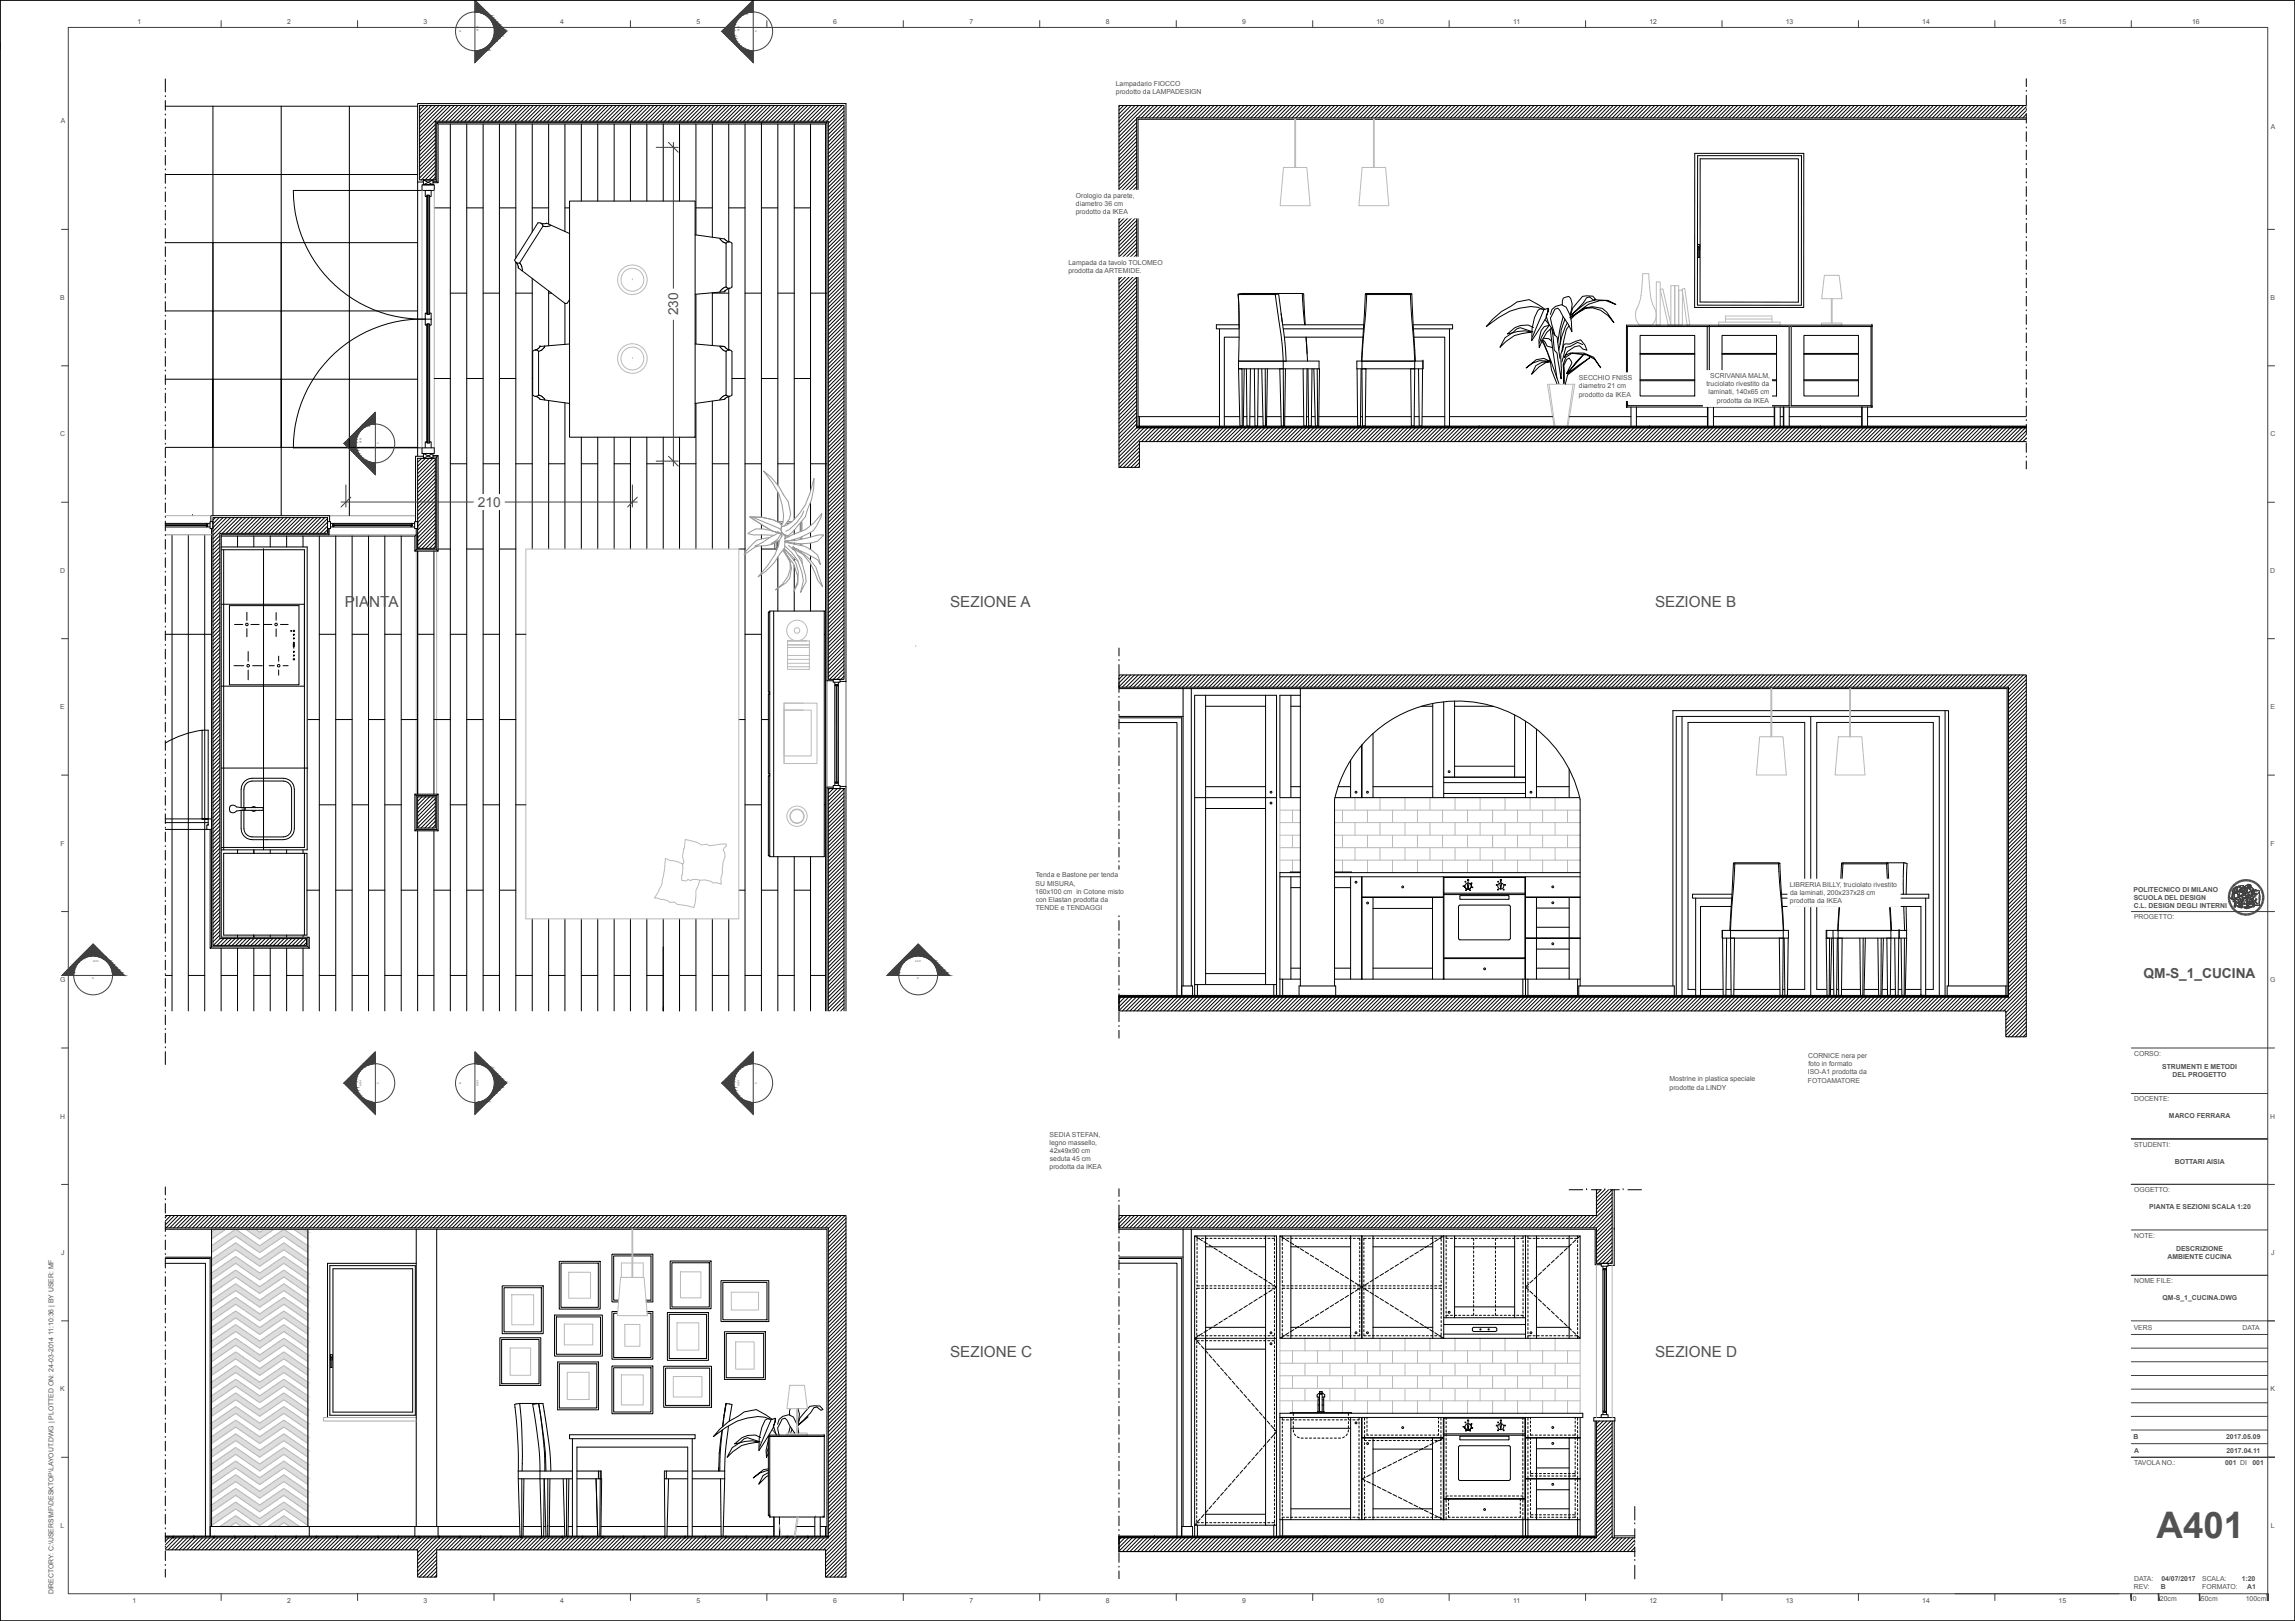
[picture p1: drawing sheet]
<svg xmlns="http://www.w3.org/2000/svg" width="841mm" height="594mm" viewBox="0 0 841 594" stroke-linecap="round" stroke-linejoin="round" font-family="sans-serif">
<defs><g id="words">
<text font-size="13.4" fill="#515151" x="790.3" y="563.6">A401</text>
<g font-size="5.6" fill="#515151">
<text x="126.3" y="222.5">PIANTA</text>
<text x="348.2" y="222.5">SEZIONE A</text>
<text x="606.5" y="222.5">SEZIONE B</text>
<text x="348.2" y="497.1">SEZIONE C</text>
<text x="606.5" y="497.1">SEZIONE D</text>
</g>
<g font-size="5" fill="#515151">
<text x="248.5" y="115.6" transform="rotate(-90 248.5 115.6)">230</text>
<text x="175.1" y="185.7">210</text>
<text x="785.5" y="358.2">QM-S_1_CUCINA</text>
</g>
<g font-size="2.5" fill="#515151">
<text x="50.4" y="8.8">1</text>
<text x="105.3" y="8.8">2</text>
<text x="155.2" y="8.8">3</text>
<text x="205.3" y="8.8">4</text>
<text x="255.2" y="8.8">5</text>
<text x="305.3" y="8.8">6</text>
<text x="355.2" y="8.8">7</text>
<text x="405.2" y="8.8">8</text>
<text x="455.2" y="8.8">9</text>
<text x="504.4" y="8.8">10</text>
<text x="554.5" y="8.8">11</text>
<text x="604.4" y="8.8">12</text>
<text x="654.4" y="8.8">13</text>
<text x="704.4" y="8.8">14</text>
<text x="754.4" y="8.8">15</text>
<text x="803.3" y="8.8">16</text>
<text x="408.9" y="31.4">Lampadario FIOCCO</text>
<text x="408.9" y="34.4">prodotto da LAMPADESIGN</text>
<text x="22.3" y="44.9">A</text>
<text x="832.2" y="47.2">A</text>
<text x="394.3" y="72.5">Orologio da parete,</text>
<text x="394.3" y="75.5">diametro 36 cm</text>
<text x="394.2" y="78.5">prodotto da IKEA</text>
<text x="391.5" y="97">Lampada da tavolo TOLOMEO</text>
<text x="391.5" y="100">prodotta da ARTEMIDE.</text>
<text x="22.1" y="109.9">B</text>
<text x="832" y="109.9">B</text>
<text x="578.6" y="139.3">SECCHIO FNISS</text>
<text x="578.6" y="142.3">diametro 21 cm</text>
<text x="625.3" y="141.5">truciolato rivestito da</text>
<text x="626.7" y="138.5">SCRIVANIA MALM,</text>
<text x="578.5" y="145.4">prodotto da IKEA</text>
<text x="626.1" y="144.5">laminati, 140x65 cm</text>
<text x="629.2" y="147.5">prodotta da IKEA</text>
<text x="22.1" y="159.9">C</text>
<text x="832" y="159.9">C</text>
<text x="22" y="209.9">D</text>
<text x="831.9" y="209.9">D</text>
<text x="22.1" y="259.9">E</text>
<text x="832" y="259.9">E</text>
<text x="22.1" y="309.9">F</text>
<text x="832.1" y="309.9">F</text>
<text x="379.6" y="321.5">Tenda e Bastone per tenda</text>
<text x="379.4" y="327.6">160x100 cm in Cotone misto</text>
<text x="379.5" y="324.6">SU MISURA,</text>
<text x="655.9" y="324.9">LIBRERIA BILLY, truciolato rivestito</text>
<text x="656" y="327.9">da laminati, 200x237x28 cm</text>
<text x="781.9" y="326.8">POLITECNICO DI MILANO</text>
<text x="781.9" y="329.8">SCUOLA DEL DESIGN</text>
<text x="379.5" y="330.6">con Elastan prodotta da</text>
<text x="379.6" y="333.6">TENDE e TENDAGGI</text>
<text x="655.9" y="330.9">prodotta da IKEA</text>
<text x="781.9" y="332.9">C.L. DESIGN DEGLI INTERNI</text>
<text x="782" y="336.9">PROGETTO:</text>
<text x="22" y="359.9">G</text>
<text x="831.9" y="359.9">G</text>
<text x="662.6" y="387.6">CORNICE nera per</text>
<text x="782" y="386.9">CORSO:</text>
<text x="662.5" y="393.6">ISO-A1 prodotta da</text>
<text x="662.7" y="390.6">foto in formato</text>
<text x="792.3" y="391.6">STRUMENTI E METODI</text>
<text x="796.2" y="394.7">DEL PROGETTO</text>
<text x="611.8" y="396.3">Mostrine in plastica speciale</text>
<text x="611.8" y="399.3">prodotte da LINDY</text>
<text x="662.5" y="396.7">FOTOAMATORE</text>
<text x="782" y="403.5">DOCENTE:</text>
<text x="22" y="409.9">H</text>
<text x="794.8" y="409.8">MARCO FERRARA</text>
<text x="831.9" y="409.9">H</text>
<text x="384.6" y="419.5">legno massello,</text>
<text x="384.6" y="416.5">SEDIA STEFAN,</text>
<text x="384.7" y="425.5">seduta 45 cm</text>
<text x="384.7" y="422.6">42x49x90 cm</text>
<text x="782" y="420.2">STUDENTI:</text>
<text x="384.6" y="428.5">prodotta da IKEA</text>
<text x="796.9" y="426.5">BOTTARI AISIA</text>
<text x="782" y="436.9">OGGETTO:</text>
<text x="787.6" y="443">PIANTA E SEZIONI SCALA 1:20</text>
<text x="782" y="453.5">NOTE:</text>
<text x="22.4" y="459.9">J</text>
<text x="794.3" y="461.3">AMBIENTE CUCINA</text>
<text x="797.4" y="458.3">DESCRIZIONE</text>
<text x="832.3" y="459.9">J</text>
<text x="782" y="470.2">NOME FILE:</text>
<text x="792.4" y="476.3">QM-S_1_CUCINA.DWG</text>
<text x="781.9" y="487.4">VERS</text>
<text x="821.8" y="487.4">DATA</text>
<text x="22.1" y="509.9">K</text>
<text x="832" y="509.9">K</text>
<text x="781.9" y="527.4">B</text>
<text x="815.8" y="527.4">2017.05.09</text>
<text x="782" y="532.4">A</text>
<text x="815.9" y="532.4">2017.04.11</text>
<text x="782.1" y="537">TAVOLA NO.:</text>
<text x="815.4" y="536.9">001 DI</text>
<text x="825.4" y="536.9">001</text>
<text x="22.2" y="559.9">L</text>
<text x="832.1" y="559.9">L</text>
<text x="782" y="579.4">DATA:</text>
<text x="792" y="579.4">04/07/2017</text>
<text x="807" y="579.4">SCALA:</text>
<text x="821.5" y="579.4">1:20</text>
<text x="19.6" y="584.3" transform="rotate(-90 19.6 584.3)">DIRECTORY: C:\USERS\MF\DESKTOP\LAYOUT.DWG | PLOTTED ON: 24-03-2014 11:10:36 | BY USER: MF</text>
<text x="48.6" y="587.4">1</text>
<text x="105.3" y="587.4">2</text>
<text x="155.2" y="587.4">3</text>
<text x="205.3" y="587.4">4</text>
<text x="255.2" y="587.4">5</text>
<text x="305.3" y="587.4">6</text>
<text x="355.2" y="587.4">7</text>
<text x="405.2" y="587.4">8</text>
<text x="455.2" y="587.4">9</text>
<text x="504.4" y="587.4">10</text>
<text x="554.5" y="587.4">11</text>
<text x="604.4" y="587.4">12</text>
<text x="654.4" y="587.4">13</text>
<text x="704.4" y="587.4">14</text>
<text x="754.4" y="587.4">15</text>
<text x="781.5" y="586.5">0</text>
<text x="781.9" y="582.3">REV:</text>
<text x="791.5" y="586.5">20cm</text>
<text x="791.9" y="582.4">B</text>
<text x="806.5" y="586.5">50cm</text>
<text x="807" y="582.4">FORMATO:</text>
<text x="823" y="586.5">100cm</text>
<text x="823.4" y="582.4">A1</text>
</g>
<g font-size=".9" fill="#515151">
<text x="169" y="11.9" transform="rotate(-90 169 11.9)">B</text>
<text x="175.4" y="11.5" transform="rotate(-90 175.4 11.5)">A101</text>
<text x="270.9" y="11.5" transform="rotate(-90 270.9 11.5)">A101</text>
<text x="277.3" y="11.8" transform="rotate(-90 277.3 11.8)">A</text>
<text x="132.5" y="162.5" transform="rotate(-90 132.5 162.5)">A101</text>
<text x="138.9" y="162.9" transform="rotate(-90 138.9 162.9)">C</text>
<text x="34.1" y="352.4">A101</text>
<text x="335.4" y="352.4">A101</text>
<text x="33.7" y="358.8">D</text>
<text x="336.1" y="358.8">D</text>
<text x="132.5" y="397.9" transform="rotate(-90 132.5 397.9)">A101</text>
<text x="138.9" y="397.2" transform="rotate(-90 138.9 397.2)">C</text>
<text x="169" y="397.2" transform="rotate(-90 169 397.2)">B</text>
<text x="175.4" y="397.9" transform="rotate(-90 175.4 397.9)">A101</text>
<text x="270.9" y="397.9" transform="rotate(-90 270.9 397.9)">A101</text>
<text x="277.3" y="397.2" transform="rotate(-90 277.3 397.2)">A</text>
</g>
</g></defs>
<g fill="none" stroke="#000" stroke-width=".37">
<path d="M60.6 38.9h92.4M78 38.9v25h-17.4M103 38.9v25h-25v25M128 38.9v25h25M154 38.7l-.2 .2M155.4 38.7l-1.6 1.6M156.8 38.7l-3 3M158.2 38.7l-4.4 4.4M159.6 38.7l-5.8 5.8M160.9 38.7l-7.1 7.1M162.3 38.7l-8.5 8.5M163.7 38.7l-9.9 9.9"/>
<path d="M165.1 38.7l-11.3 11.3M166.5 38.7l-5.8 5.7M167.8 38.7l-5.7 5.7M169.2 38.7l-5.7 5.7M170.6 38.7l-5.7 5.7M172 38.7l-5.8 5.7M173.4 38.7l-5.8 5.7M174.7 38.7l-5.7 5.7M176.1 38.7l-5.7 5.7M177.5 38.7l-5.7 5.7M178.9 38.7l-5.8 5.7M180.3 38.7l-5.8 5.7"/>
<path d="M181.6 38.7l-5.7 5.7M183 38.7l-5.7 5.7M184.4 38.7l-5.7 5.7M185.8 38.7l-5.8 5.7M187.2 38.7l-5.8 5.7M188.5 38.7l-5.7 5.7M189.9 38.7l-5.7 5.7M191.3 38.7l-5.7 5.7M192.7 38.7l-5.8 5.7M194.1 38.7l-5.8 5.7M195.4 38.7l-5.7 5.7M196.8 38.7l-5.7 5.7"/>
<path d="M198.2 38.7l-5.7 5.7M199.6 38.7l-5.8 5.7M201 38.7l-5.8 5.7M202.3 38.7l-5.7 5.7M203.7 38.7l-5.7 5.7M205.1 38.7l-5.7 5.7M206.5 38.7l-5.8 5.7M207.9 38.7l-5.8 5.7M209.2 38.7l-5.7 5.7M210.6 38.7l-5.7 5.7M212 38.7l-5.7 5.7M213.4 38.7l-5.8 5.7"/>
<path d="M214.8 38.7l-5.8 5.7M216.1 38.7l-5.7 5.7M217.5 38.7l-5.7 5.7M218.9 38.7l-5.7 5.7M220.3 38.7l-5.8 5.7M221.7 38.7l-5.8 5.7M223 38.7l-5.7 5.7M224.4 38.7l-5.7 5.7M225.8 38.7l-5.7 5.7M227.2 38.7l-5.8 5.7M228.6 38.7l-5.8 5.7M229.9 38.7l-5.7 5.7"/>
<path d="M231.3 38.7l-5.7 5.7M232.7 38.7l-5.7 5.7M234.1 38.7l-5.8 5.7M235.5 38.7l-5.8 5.7M236.8 38.7l-5.7 5.7M238.2 38.7l-5.7 5.7M239.6 38.7l-5.7 5.7M241 38.7l-5.8 5.7M242.4 38.7l-5.8 5.7M243.7 38.7l-5.7 5.7M245.1 38.7l-5.7 5.7M246.5 38.7l-5.7 5.7"/>
<path d="M247.9 38.7l-5.8 5.7M249.3 38.7l-5.8 5.7M250.6 38.7l-5.7 5.7M252 38.7l-5.7 5.7M253.4 38.7l-5.7 5.7M254.8 38.7l-5.8 5.7M256.2 38.7l-5.8 5.7M257.5 38.7l-5.7 5.7M258.9 38.7l-5.7 5.7M260.3 38.7l-5.7 5.7M261.7 38.7l-5.8 5.7M263.1 38.7l-5.8 5.7"/>
<path d="M264.4 38.7l-5.7 5.7M265.8 38.7l-5.7 5.7M267.2 38.7l-5.7 5.7M268.6 38.7l-5.8 5.7M270 38.7l-5.8 5.7M271.3 38.7l-5.7 5.7M272.7 38.7l-5.7 5.7M274.1 38.7l-5.7 5.7M275.5 38.7l-5.8 5.7M276.9 38.7l-5.8 5.7M278.2 38.7l-5.7 5.7M279.6 38.7l-5.7 5.7"/>
<path d="M281 38.7l-5.7 5.7M282.4 38.7l-5.8 5.7M283.8 38.7l-5.8 5.7M285.1 38.7l-5.7 5.7M286.5 38.7l-5.7 5.7M287.9 38.7l-5.7 5.7M289.3 38.7l-5.8 5.7M290.7 38.7l-5.8 5.7M292 38.7l-5.7 5.7M293.4 38.7l-5.7 5.7M294.8 38.7l-5.7 5.7M296.2 38.7l-5.8 5.7"/>
<path d="M297.6 38.7l-5.8 5.7M298.9 38.7l-5.7 5.7M300.3 38.7l-5.7 5.7M301.7 38.7l-5.7 5.7M303.1 38.7l-5.8 5.7M304.5 38.7l-5.8 5.7M305.8 38.7l-5.7 5.7M307.2 38.7l-5.7 5.7M308.6 38.7l-5.7 5.7M309.3 39.4l-5.8 5.7M410.3 38.7l-.3 .3M411.7 38.7l-1.7 1.7"/>
<path d="M413.1 38.7l-3.1 3.1M414.5 38.7l-4.5 4.5M415.9 38.7l-5.9 5.9M417.2 38.7l-7.2 7.2M418.6 38.7l-8.6 8.6M420 38.7l-10 10M421.4 38.7l-4.5 4.5M422.8 38.7l-4.5 4.5M424.1 38.7l-4.4 4.5M425.5 38.7l-4.5 4.5M426.9 38.7l-4.5 4.5M428.3 38.7l-4.5 4.5"/>
<path d="M429.7 38.7l-4.5 4.5M431 38.7l-4.4 4.5M432.4 38.7l-4.4 4.5M433.8 38.7l-4.5 4.5M435.2 38.7l-4.5 4.5M436.6 38.7l-4.5 4.5M437.9 38.7l-4.4 4.5M439.3 38.7l-4.4 4.5M440.7 38.7l-4.5 4.5M442.1 38.7l-4.5 4.5M443.5 38.7l-4.5 4.5M444.8 38.7l-4.4 4.5"/>
<path d="M446.2 38.7l-4.4 4.5M447.6 38.7l-4.5 4.5M449 38.7l-4.5 4.5M450.4 38.7l-4.5 4.5M451.7 38.7l-4.4 4.5M453.1 38.7l-4.4 4.5M454.5 38.7l-4.5 4.5M455.9 38.7l-4.5 4.5M457.3 38.7l-4.5 4.5M458.6 38.7l-4.4 4.5M460 38.7l-4.4 4.5M461.4 38.7l-4.5 4.5"/>
<path d="M462.8 38.7l-4.5 4.5M464.2 38.7l-4.5 4.5M465.5 38.7l-4.4 4.5M466.9 38.7l-4.4 4.5M468.3 38.7l-4.5 4.5M469.7 38.7l-4.5 4.5M471.1 38.7l-4.5 4.5M472.4 38.7l-4.4 4.5M473.8 38.7l-4.4 4.5M475.2 38.7l-4.5 4.5M476.6 38.7l-4.5 4.5M478 38.7l-4.5 4.5"/>
<path d="M479.3 38.7l-4.4 4.5M480.7 38.7l-4.4 4.5M482.1 38.7l-4.5 4.5M483.5 38.7l-4.5 4.5M484.9 38.7l-4.5 4.5M486.2 38.7l-4.4 4.5M487.6 38.7l-4.4 4.5M489 38.7l-4.5 4.5M490.4 38.7l-4.5 4.5M491.8 38.7l-4.5 4.5M493.1 38.7l-4.4 4.5M494.5 38.7l-4.4 4.5"/>
<path d="M495.9 38.7l-4.5 4.5M497.3 38.7l-4.5 4.5M498.7 38.7l-4.5 4.5M500 38.7l-4.4 4.5M501.4 38.7l-4.4 4.5M502.8 38.7l-4.5 4.5M504.2 38.7l-4.5 4.5M505.6 38.7l-4.5 4.5M506.9 38.7l-4.4 4.5M508.3 38.7l-4.4 4.5M509.7 38.7l-4.5 4.5M511.1 38.7l-4.5 4.5"/>
<path d="M512.5 38.7l-4.5 4.5M513.8 38.7l-4.4 4.5M515.2 38.7l-4.4 4.5M516.6 38.7l-4.5 4.5M518 38.7l-4.5 4.5M519.4 38.7l-4.5 4.5M520.7 38.7l-4.4 4.5M522.1 38.7l-4.4 4.5M523.5 38.7l-4.5 4.5M524.9 38.7l-4.5 4.5M526.3 38.7l-4.5 4.5M527.6 38.7l-4.4 4.5"/>
<path d="M529 38.7l-4.4 4.5M530.4 38.7l-4.5 4.5M531.8 38.7l-4.5 4.5M533.2 38.7l-4.5 4.5M534.5 38.7l-4.4 4.5M535.9 38.7l-4.4 4.5M537.3 38.7l-4.5 4.5M538.7 38.7l-4.5 4.5M540.1 38.7l-4.5 4.5M541.4 38.7l-4.4 4.5M542.8 38.7l-4.4 4.5M544.2 38.7l-4.5 4.5"/>
<path d="M545.6 38.7l-4.5 4.5M547 38.7l-4.5 4.5M548.3 38.7l-4.4 4.5M549.7 38.7l-4.4 4.5M551.1 38.7l-4.5 4.5M552.5 38.7l-4.5 4.5M553.9 38.7l-4.5 4.5M555.3 38.7l-4.5 4.5M556.6 38.7l-4.4 4.5M558 38.7l-4.5 4.5M559.4 38.7l-4.5 4.5M560.8 38.7l-4.5 4.5"/>
<path d="M562.2 38.7l-4.5 4.5M563.5 38.7l-4.4 4.5M564.9 38.7l-4.5 4.5M566.3 38.7l-4.5 4.5M567.7 38.7l-4.5 4.5M569.1 38.7l-4.5 4.5M570.4 38.7l-4.4 4.5M571.8 38.7l-4.5 4.5M573.2 38.7l-4.5 4.5M574.6 38.7l-4.5 4.5M576 38.7l-4.5 4.5M577.3 38.7l-4.4 4.5"/>
<path d="M578.7 38.7l-4.5 4.5M580.1 38.7l-4.5 4.5M581.5 38.7l-4.5 4.5M582.9 38.7l-4.5 4.5M584.2 38.7l-4.4 4.5M585.6 38.7l-4.5 4.5M587 38.7l-4.5 4.5M588.4 38.7l-4.5 4.5M589.8 38.7l-4.5 4.5M591.1 38.7l-4.4 4.5M592.5 38.7l-4.5 4.5M593.9 38.7l-4.5 4.5"/>
<path d="M595.3 38.7l-4.5 4.5M596.7 38.7l-4.5 4.5M598 38.7l-4.4 4.5M599.4 38.7l-4.5 4.5M600.8 38.7l-4.5 4.5M602.2 38.7l-4.5 4.5M603.6 38.7l-4.5 4.5M604.9 38.7l-4.4 4.5M606.3 38.7l-4.5 4.5M607.7 38.7l-4.5 4.5M609.1 38.7l-4.5 4.5M610.5 38.7l-4.5 4.5"/>
<path d="M611.8 38.7l-4.4 4.5M613.2 38.7l-4.5 4.5M614.6 38.7l-4.5 4.5M616 38.7l-4.5 4.5M617.4 38.7l-4.5 4.5M618.8 38.7l-4.5 4.5M620.1 38.7l-4.5 4.5M621.5 38.7l-4.5 4.5M622.9 38.7l-4.5 4.5M624.3 38.7l-4.5 4.5M625.7 38.7l-4.5 4.5M627 38.7l-4.5 4.5"/>
<path d="M628.4 38.7l-4.5 4.5M629.8 38.7l-4.5 4.5M631.2 38.7l-4.5 4.5M632.6 38.7l-4.5 4.5M633.9 38.7l-4.5 4.5M635.3 38.7l-4.5 4.5M636.7 38.7l-4.5 4.5M638.1 38.7l-4.5 4.5M639.5 38.7l-4.5 4.5M640.8 38.7l-4.5 4.5M642.2 38.7l-4.5 4.5M643.6 38.7l-4.5 4.5"/>
<path d="M645 38.7l-4.5 4.5M646.4 38.7l-4.5 4.5M647.7 38.7l-4.5 4.5M649.1 38.7l-4.5 4.5M650.5 38.7l-4.5 4.5M651.9 38.7l-4.5 4.5M653.3 38.7l-4.5 4.5M654.6 38.7l-4.5 4.5M656 38.7l-4.5 4.5M657.4 38.7l-4.5 4.5M658.8 38.7l-4.5 4.5M660.2 38.7l-4.5 4.5"/>
<path d="M661.5 38.7l-4.5 4.5M662.9 38.7l-4.5 4.5M664.3 38.7l-4.5 4.5M665.7 38.7l-4.5 4.5M667.1 38.7l-4.5 4.5M668.4 38.7l-4.5 4.5M669.8 38.7l-4.5 4.5M671.2 38.7l-4.5 4.5M672.6 38.7l-4.5 4.5M674 38.7l-4.5 4.5M675.3 38.7l-4.5 4.5M676.7 38.7l-4.5 4.5"/>
<path d="M678.1 38.7l-4.5 4.5M679.5 38.7l-4.5 4.5M680.9 38.7l-4.5 4.5M682.3 38.7l-4.6 4.5M683.6 38.7l-4.5 4.5M685 38.7l-4.5 4.5M686.4 38.7l-4.5 4.5M687.8 38.7l-4.5 4.5M689.2 38.7l-4.6 4.5M690.5 38.7l-4.5 4.5M691.9 38.7l-4.5 4.5M693.3 38.7l-4.5 4.5"/>
<path d="M694.7 38.7l-4.5 4.5M696.1 38.7l-4.6 4.5M697.4 38.7l-4.5 4.5M698.8 38.7l-4.5 4.5M700.2 38.7l-4.5 4.5M701.6 38.7l-4.5 4.5M703 38.7l-4.5 4.5M704.3 38.7l-4.5 4.5M705.7 38.7l-4.5 4.5M707.1 38.7l-4.5 4.5M708.5 38.7l-4.5 4.5M709.9 38.7l-4.5 4.5"/>
<path d="M711.2 38.7l-4.5 4.5M712.6 38.7l-4.5 4.5M714 38.7l-4.5 4.5M715.4 38.7l-4.5 4.5M716.8 38.7l-4.5 4.5M718.1 38.7l-4.5 4.5M719.5 38.7l-4.5 4.5M720.9 38.7l-4.5 4.5M722.3 38.7l-4.5 4.5M723.7 38.7l-4.5 4.5M725 38.7l-4.5 4.5M726.4 38.7l-4.5 4.5"/>
<path d="M727.8 38.7l-4.5 4.5M729.2 38.7l-4.5 4.5M730.6 38.7l-4.5 4.5M731.9 38.7l-4.5 4.5M733.3 38.7l-4.5 4.5M734.7 38.7l-4.5 4.5M736.1 38.7l-4.5 4.5M737.5 38.7l-4.5 4.5M738.8 38.7l-4.5 4.5M740.2 38.7l-4.5 4.5M741.6 38.7l-4.5 4.5M742.5 39.1l-4 4.1"/>
<path d="M159.5 45.6l-5.7 5.8M159.5 47l-5.7 5.7M159.5 48.4l-5.7 5.7M159.5 49.8l-5.7 5.7M159.5 51.1l-5.7 5.8M159.5 52.5l-5.7 5.8M159.5 53.9l-5.7 5.7M159.5 55.3l-5.7 5.7M159.5 56.7l-5.7 5.7M159.5 58l-5.7 5.8M159.5 59.4l-5.7 5.8M160 44.9l.5 .5v21.6"/>
<path d="M160.5 45.4h142v325M165 45.4v325M171 45.4v325M177 45.4v325M183 45.4v325M189 45.4v49.2M195 45.4v39.6M201 45.4v36.7M207 45.4v39.5M213 45.4v28.3M219 45.4v28.3M225.1 45.4v28.3"/>
<path d="M231 45.4v28.3M237 45.4v28.3M243 45.4v28.3M249 45.4v28.3M255 45.4v40.7M261 45.4v41.5M267 45.4v43.2M273 45.4v325M279 44.9v144.6M285 45.4v132.4M291 45.4v144.9M297 45.4v134.6"/>
<path d="M303 44.9h-143v21.5M303 44.9v204.5h2.3M303 44.9l-.5 .5M309.3 49l-5.8 5.8M309.3 55.9l-5.8 5.8M309.3 40.8l-5.8 5.7M309.3 42.1l-5.8 5.8M309.3 43.5l-5.8 5.8M309.3 44.9l-5.8 5.8M309.3 46.3l-5.8 5.7M309.3 47.7l-5.8 5.7M309.3 50.4l-5.8 5.8"/>
<path d="M309.3 51.8l-5.8 5.8M309.3 53.2l-5.8 5.7M309.3 54.6l-5.8 5.7M309.3 57.3l-5.8 5.8M309.3 58.7l-5.8 5.8M416.5 43.5l-6.5 6.6M416.5 44.9l-6.5 6.6M416.5 46.3l-6.5 6.5M416.5 47.7l-6.5 6.5M416.5 49.1l-6.5 6.5M416.5 50.4l-6.5 6.6M416.5 51.8l-6.5 6.6"/>
<path d="M416.5 53.2l-6.5 6.5M416.5 54.6l-6.5 6.5M416.5 56l-6.5 6.5M416.5 57.3l-6.5 6.6M416.5 58.7l-6.5 6.6M742.5 40.5l-2.6 2.7M742.5 41.9l-1.3 1.3M107.5 69.8h47.1M153 66.7v-28.7h157v211.7h-2.1M153 66.7v100.5M153 66.7h2.2M155.2 67.7l3.5-1.8v1.8h-1.8h2.2v2.1h-4.5"/>
<path d="M155.8 69.8v2.2h.6v-.5h1v.5h.6v-2.2h-1.1M156.4 72v42.7M156.6 71.5v43.7M157.1 71.5v43.7M157.4 72v42.7M158.7 67.7l-3.5-1.8v1.8h1.7h-2.3v2.1M158.7 66.4h1.3M159.1 76.2h5.9M159.5 60.8l-5.1 5.1M159.5 62.2l-3.7 3.7M159.5 63.6l-2.4 2.3M159.5 64.9l-1 1"/>
<path d="M160 66.4l.5 .6h-1.8M171 76.2h6M183 76.2h6M195 76.2h6M207 76.2h1.8M208.7 73.7h46v86.5h-46zM255 76.2h6M267 76.2h6M279 76.2h6M291 76.2h6M309.3 76.6l-5.8 5.8M309.3 60.1l-5.8 5.7"/>
<path d="M309.3 61.5l-5.8 5.7M309.3 62.8l-5.8 5.8M309.3 64.2l-5.8 5.8M309.3 65.6l-5.8 5.8M309.3 67l-5.8 5.7M309.3 68.4l-5.8 5.7M309.3 69.7l-5.8 5.8M309.3 71.1l-5.8 5.8M309.3 72.5l-5.8 5.8M309.3 73.9l-5.8 5.8M309.3 75.3l-5.8 5.7M309.3 78l-5.8 5.8"/>
<path d="M309.3 79.4l-5.8 5.8M416.5 60.1l-6.5 6.5M416.5 61.5l-6.5 6.5M416.5 62.9l-6.5 6.5M416.5 64.2l-6.5 6.6M416.5 65.6l-6.5 6.6M416.5 67l-6.5 6.5M416.5 68.4l-6.5 6.5M416.5 69.8l-6.5 6.5M416.5 71.1l-6.5 6.6M416.5 72.5l-6.5 6.6M416.5 73.9l-6.5 6.5"/>
<path d="M416.5 75.3l-6.5 6.5M416.5 76.7l-6.5 6.5M416.5 78l-6.5 6.6M416.5 79.4l-6.5 6.6M60.6 88.9h17.4v25v-25h25v25v-25h25v-25h-25v25M153 88.9h-25v25h-25v25.1v-25.1h-25v25.1v-25.1h-17.4M189 96.1v274.3M189.9 98.1h.1M189.9 98.1l17.1 13v15.1M197.1 81.7l-8.5 13.5M198.7 82.2l.2 .3M199 82.9l-8.6 13.5-1.3-.3 .2 .2"/>
<path d="M200.2 81.8l8.5 3.8M254.7 86l10.9 1.6M267 88.6l-.9 .5v16l.2 .3M268.2 89.1v16M309.3 80.8l-5.8 5.8M309.3 83.5l-5.8 5.8M309.3 87.7l-5.8 5.8M309.3 82.2l-5.8 5.7M309.3 84.9l-5.8 5.8M309.3 86.3l-5.8 5.8M309.3 89.1l-5.8 5.7M309.3 90.4l-5.8 5.8"/>
<path d="M309.3 91.8l-5.8 5.8M309.3 93.2l-5.8 5.8M309.3 94.6l-5.8 5.8M309.3 96l-5.8 5.7M309.3 97.3l-5.8 5.8M309.3 98.7l-5.8 5.8M416.5 80.8l-6.5 6.5M416.5 82.2l-6.5 6.5M416.5 83.6l-6.5 6.5M416.5 84.9l-6.5 6.6M416.5 86.3l-6.5 6.6M416.5 87.7l-6.5 6.5"/>
<path d="M416.5 89.1l-6.5 6.5M416.5 90.5l-6.5 6.5M416.5 91.8l-6.5 6.6M416.5 93.2l-6.5 6.6M416.5 94.6l-6.5 6.5M416.5 96l-6.5 6.5M416.5 97.4l-6.5 6.5M416.5 98.7l-6.5 6.6M153 113.9h-25v25.1h25M155.8 116.9v-2.2h.6v.5h1v-.5h.6v2.2M155.8 116.9h2.2v2.2h-.6v-.4h-1v.4h-.6zM156.4 119.1v42.8"/>
<path d="M156.6 118.7v43.6M157.1 118.7v43.6M157.4 119.1v42.8M165 107.4h6M177 107.4h6M189 107.4h6M195 102v99.2M201 106.6v20.1M201 107.4h1.1M208.7 109.8l-.8 1.3M255 107.8v18.2M261 107.3v19.3"/>
<path d="M261 107.4h6M265.6 106.9h.1M265.6 106.9l-10.9 .9M266.6 105.6h.7l-.2 .1M267 105.6v22.6M273 107.4h6M285 107.4h6M297 107.4h6M309.3 104.2l-5.8 5.8M309.3 108.4l-5.8 5.8M309.3 111.1l-5.8 5.8M309.3 115.3l-5.8 5.8"/>
<path d="M309.3 119.4l-5.8 5.8M309.3 100.1l-5.8 5.8M309.3 101.5l-5.8 5.8M309.3 102.9l-5.8 5.7M309.3 105.6l-5.8 5.8M309.3 107l-5.8 5.8M309.3 109.8l-5.8 5.7M309.3 112.5l-5.8 5.8M309.3 113.9l-5.8 5.8M309.3 116.7l-5.8 5.7M309.3 118l-5.8 5.8M416.5 100.1l-6.5 6.6"/>
<path d="M416.5 101.5l-6.5 6.5M416.5 102.9l-6.5 6.5M416.5 104.3l-6.5 6.5M416.5 105.6l-6.5 6.6M416.5 107l-6.5 6.6M416.5 108.4l-6.5 6.5M416.5 109.8l-6.5 6.5M416.5 111.2l-6.5 6.5M416.5 112.5l-6.5 6.6M416.5 113.9l-6.5 6.6M416.5 115.3l-6.5 6.5M416.5 116.7l-6.5 6.5"/>
<path d="M416.5 118.1l-6.5 6.5M416.5 119.4l-6.5 6.6M60.6 139h17.4v24.9v-24.9h25v24.9v-24.9h25v24.9h-25v25.1M159.1 138.7h5.9M171 138.7h6M183 138.7h6M195 138.7h.2M195.2 128.8v16M196.4 128.2h-.3l.7 .1M197.1 128.5l.3 .3v16l-.9 .4M197.9 127h.1M208.7 126l-10.8 1"/>
<path d="M254.7 126l9.1 .9M263.8 126.8l1.8 .2-1.2-.1M267 128.2l-.9 .6v16l.2 .2M267.1 128.2l.3 .1M268.2 128.8v16M268.3 138.7h4.7M279 138.7h6M291 138.7h6M309.3 138.7l-5.8 5.8M309.3 123.6l-5.8 5.7M309.3 131.8l-5.8 5.8M309.3 136l-5.8 5.8"/>
<path d="M309.3 120.8l-5.8 5.8M309.3 122.2l-5.8 5.8M309.3 124.9l-5.8 5.8M309.3 126.3l-5.8 5.8M309.3 127.7l-5.8 5.8M309.3 129.1l-5.8 5.8M309.3 130.5l-5.8 5.7M309.3 133.2l-5.8 5.8M309.3 134.6l-5.8 5.8M309.3 137.4l-5.8 5.8M416.5 120.8l-6.5 6.6M416.5 122.2l-6.5 6.5"/>
<path d="M416.5 123.6l-6.5 6.5M416.5 125l-6.5 6.5M416.5 126.3l-6.5 6.6M416.5 127.7l-6.5 6.6M416.5 129.1l-6.5 6.5M416.5 130.5l-6.5 6.5M416.5 131.9l-6.5 6.5M416.5 133.2l-6.5 6.6M416.5 134.6l-6.5 6.6M416.5 136l-6.5 6.5M416.5 137.4l-6.5 6.5M416.5 138.8l-6.5 6.5"/>
<path d="M197.9 146.3l10.8 1.5M201 146.7v54.5M207 147.6v53.6M255 147.8v53.4M261 147v54.2M265.6 146.3l-10.9 1.5M266.6 145.1l.4 .1M267 145.2v56M309.3 151.2l-5.8 5.8M309.3 140.1l-5.8 5.8M309.3 142.9l-5.8 5.8M309.3 141.5l-5.8 5.8"/>
<path d="M309.3 144.3l-5.8 5.8M309.3 145.6l-5.8 5.8M309.3 147l-5.8 5.8M309.3 148.4l-5.8 5.8M309.3 149.8l-5.8 5.8M309.3 152.5l-5.8 5.8M309.3 153.9l-5.8 5.8M309.3 155.3l-5.8 5.8M309.3 156.7l-5.8 5.8M309.3 158.1l-5.8 5.8M309.3 159.4l-5.8 5.8M416.5 144.3l-6.5 6.5"/>
<path d="M416.5 151.2l-6.5 6.5M416.5 140.1l-6.5 6.6M416.5 141.5l-6.5 6.6M416.5 142.9l-6.5 6.5M416.5 145.7l-6.5 6.5M416.5 147l-6.5 6.6M416.5 148.4l-6.5 6.6M416.5 149.8l-6.5 6.5M416.5 152.6l-6.5 6.5M416.5 153.9l-6.5 6.6M416.5 155.3l-6.5 6.6M416.5 156.7l-6.5 6.5"/>
<path d="M417.8 156.8l-7.8 7.8M419.2 156.8l-9.2 9.2M420.6 156.8l-10.6 10.6M422 156.8l-12 12M423.3 156.8l-5 5M424.7 156.8l-5 5M426.1 156.8l-5 5M427.5 156.8l-5 5M428.9 156.8l-5 5M430.2 156.8l-5 5M431.6 156.8l-5 5M433 156.8l-5 5"/>
<path d="M434.4 156.8l-5 5M435.8 156.8l-5 5M437.1 156.8l-5 5M438.5 156.8l-5 5M439.9 156.8l-5 5M441.3 156.8l-5 5M442.7 156.8l-5 5M444 156.8l-5 5M445.4 156.8l-5 5M446.8 156.8l-5 5M448.2 156.8l-5 5M449.6 156.8l-5 5"/>
<path d="M450.9 156.8l-5 5M452.3 156.8l-5 5M453.7 156.8l-5 5M455.1 156.8l-5 5M456.5 156.8l-5 5M457.8 156.8l-5 5M459.2 156.8l-5 5M460.6 156.8l-5 5M462 156.8l-5 5M463.4 156.8l-5 5M464.7 156.8l-5 5M466.1 156.8l-5 5"/>
<path d="M467.5 156.8l-5 5M468.9 156.8l-5 5M470.3 156.8l-5 5M471.6 156.8l-5 5M473 156.8l-5 5M474.4 156.8l-5 5M475.8 156.8l-5 5M477.2 156.8l-5 5M478.5 156.8l-5 5M479.9 156.8l-5 5M481.3 156.8l-5 5M482.7 156.8l-5 5"/>
<path d="M484.1 156.8l-5 5M485.4 156.8l-5 5M486.8 156.8l-5 5M488.2 156.8l-5 5M489.6 156.8l-5 5M491 156.8l-5 5M492.3 156.8l-5 5M493.7 156.8l-5 5M495.1 156.8l-5 5M496.5 156.8l-5 5M497.9 156.8l-5 5M499.2 156.8l-5 5"/>
<path d="M500.6 156.8l-5 5M502 156.8l-5 5M503.4 156.8l-5 5M504.8 156.8l-5 5M506.1 156.8l-5 5M507.5 156.8l-5 5M508.9 156.8l-5 5M510.3 156.8l-5 5M511.7 156.8l-5 5M513 156.8l-5 5M514.4 156.8l-5 5M515.8 156.8l-5 5"/>
<path d="M517.2 156.8l-5 5M518.6 156.8l-5 5M519.9 156.8l-5 5M521.3 156.8l-5 5M522.7 156.8l-5 5M524.1 156.8l-5 5M525.5 156.8l-5 5M526.8 156.8l-5 5M528.2 156.8l-5 5M529.6 156.8l-5 5M531 156.8l-5 5M532.4 156.8l-5 5"/>
<path d="M533.7 156.8l-5 5M535.1 156.8l-5 5M536.5 156.8l-5 5M537.9 156.8l-5 5M539.3 156.8l-5 5M540.6 156.8l-5 5M542 156.8l-5 5M543.4 156.8l-5 5M544.8 156.8l-5 5M546.2 156.8l-5 5M547.5 156.8l-4.9 5M548.9 156.8l-5 5"/>
<path d="M550.3 156.8l-5 5M551.7 156.8l-5 5M553.1 156.8l-5 5M554.4 156.8l-4.9 5M555.8 156.8l-5 5M557.2 156.8l-5 5M558.6 156.8l-5 5M560 156.8l-5 5M561.3 156.8l-4.9 5M562.7 156.8l-5 5M564.1 156.8l-5 5M565.5 156.8l-5 5"/>
<path d="M566.9 156.8l-5 5M568.2 156.8l-4.9 5M569.6 156.8l-5 5M571 156.8l-5 5M572.4 156.8l-5 5M573.8 156.8l-5 5M575.1 156.8l-4.9 5M576.5 156.8l-5 5M577.9 156.8l-5 5M579.3 156.8l-5 5M580.7 156.8l-5 5M582 156.8l-4.9 5"/>
<path d="M583.4 156.8l-5 5M584.8 156.8l-5 5M586.2 156.8l-5 5M587.6 156.8l-5 5M588.9 156.8l-4.9 5M590.3 156.8l-5 5M591.7 156.8l-5 5M593.1 156.8l-5 5M594.5 156.8l-5 5M595.8 156.8l-4.9 5M597.2 156.8l-5 5M598.6 156.8l-5 5"/>
<path d="M600 156.8l-5 5M601.4 156.8l-5 5M602.7 156.8l-4.9 5M604.1 156.8l-5 5M605.5 156.8l-5 5M606.9 156.8l-5 5M608.3 156.8l-5 5M609.7 156.8l-5 5M611 156.8l-4.9 5M612.4 156.8l-5 5M613.8 156.8l-5 5M615.2 156.8l-5 5"/>
<path d="M616.6 156.8l-5 5M617.9 156.8l-4.9 5M619.3 156.8l-5 5M620.7 156.8l-5 5M622.1 156.8l-5 5M623.5 156.8l-5 5M624.8 156.8l-4.9 5M626.2 156.8l-5 5M627.6 156.8l-5 5M629 156.8l-5 5M630.4 156.8l-5 5M631.7 156.8l-4.9 5"/>
<path d="M633.1 156.8l-5 5M634.5 156.8l-5 5M635.9 156.8l-5 5M637.3 156.8l-5 5M638.6 156.8l-4.9 5M640 156.8l-5 5M641.4 156.8l-5 5M642.8 156.8l-5 5M644.2 156.8l-5 5M645.5 156.8l-4.9 5M646.9 156.8l-5 5M648.3 156.8l-5 5"/>
<path d="M649.7 156.8l-5 5M651.1 156.8l-5 5M652.4 156.8l-4.9 5M653.8 156.8l-5 5M655.2 156.8l-5 5M656.6 156.8l-5 5M658 156.8l-5 5M659.3 156.8l-4.9 5M660.7 156.8l-5 5M662.1 156.8l-5 5M663.5 156.8l-5 5M664.9 156.8l-5 5"/>
<path d="M666.2 156.8l-4.9 5M667.6 156.8l-5 5M669 156.8l-5 5M670.4 156.8l-5 5M671.8 156.8l-5 5M673.1 156.8l-4.9 5M674.5 156.8l-4.9 5M675.9 156.8l-5 5M677.3 156.8l-5 5M678.7 156.8l-5 5M680 156.8l-4.9 5M681.4 156.8l-4.9 5"/>
<path d="M682.8 156.8l-5 5M684.2 156.8l-5 5M685.6 156.8l-5 5M686.9 156.8l-4.9 5M688.3 156.8l-4.9 5M689.7 156.8l-5 5M691.1 156.8l-5 5M692.5 156.8l-5 5M693.8 156.8l-4.9 5M695.2 156.8l-4.9 5M696.6 156.8l-5 5M698 156.8l-5 5"/>
<path d="M699.4 156.8l-5 5M700.7 156.8l-4.9 5M702.1 156.8l-4.9 5M703.5 156.8l-5 5M704.9 156.8l-5 5M706.3 156.8l-5 5M707.7 156.8l-5 5M709 156.8l-4.9 5M710.4 156.8l-5 5M711.8 156.8l-5 5M713.2 156.8l-5 5M714.6 156.8l-5 5"/>
<path d="M715.9 156.8l-4.9 5M717.3 156.8l-5 5M718.7 156.8l-5 5M720.1 156.8l-5 5M721.5 156.8l-5 5M722.8 156.8l-4.9 5M724.2 156.8l-5 5M725.6 156.8l-5 5M727 156.8l-5 5M728.4 156.8l-5 5M729.7 156.8l-4.9 5M731.1 156.8l-5 5"/>
<path d="M732.5 156.8l-5 5M733.9 156.8l-5 5M735.3 156.8l-5 5M736.6 156.8l-4.9 5M738 156.8l-5 5M739.4 156.8l-5 5M740.8 156.8l-5 5M742.2 156.8l-5 5M742.5 157.8l-3.9 4M742.5 159.2l-2.6 2.6M60.6 163.9h42.4M78 163.9v25.1"/>
<path d="M107.5 164.1h47.1v2.1h4.5v-2.1M153 163.9h-25v25.1M153 168h6.5v32.9h-6.5zM153.1 168h-.1M154.5 168l-1.5 1.4M155.2 166.2l3.5 1.8h-3.5zM155.2 167.2h-2.9v24M155.2 168l3.5-1.8v1.8M155.8 164.1v-2.2h.6v.4h1v-.4h.6v2.2M155.9 168l-2.9 2.8M157.3 168l-4.3 4.2M158.6 168l-5.6 5.5"/>
<path d="M158.7 166.9h1.8v35.1h-8.5M158.7 167.4h1.3M159.5 168.4l-6.5 6.5M159.5 169.8l-6.5 6.5M159.5 171.2l-6.5 6.5M159.5 172.6l-6.5 6.5M159.5 174l-6.5 6.4M159.5 175.3l-6.5 6.5M159.5 176.7l-6.5 6.5M159.5 178.1l-6.5 6.5M159.5 179.5l-6.5 6.5M160 167.4v34"/>
<path d="M160.5 166.9l-.5 .5M165 169.9h6M177 169.9h6M189 169.9h6M201 169.9h6M213 160.2v41M213 169.9h6M219 160.2v41M225.1 160.2v41M225.1 169.9h5.9M231 160.2v41M237 160.2v41"/>
<path d="M237 169.9h6M243 160.2v41M249 160.2v41M249 169.9h6M261 169.9h6M273 169.9h6M285 169.9h6M297 169.9h6M309.3 160.8l-5.8 5.8M309.3 162.2l-5.8 5.8M309.3 163.6l-5.8 5.8M309.3 165l-5.8 5.8"/>
<path d="M309.3 166.3l-5.8 5.8M309.3 167.7l-5.8 5.8M309.3 169.1l-5.8 5.8M309.3 170.5l-5.8 5.8M309.3 171.9l-5.8 5.8M309.3 173.2l-5.8 5.8M309.3 174.6l-5.8 5.8M309.3 176l-5.8 5.8M309.3 177.4l-5.8 5.8M309.3 178.8l-5.8 5.8M417.5 162.6l-7.5 7.5M417.5 164l-7.2 7.3"/>
<path d="M417.5 165.4l-5.8 5.9M417.5 166.8l-4.5 4.5M417.5 168.1l-3.1 3.2M417.5 169.5l-1.7 1.8M417.5 170.9l-.3 .4M742.5 160.6l-1.2 1.2M60.6 191.8h15.1M60.6 192.3h15.5M60.6 192.6h15.5M60.6 193.1h15.1M63 195.9v174.5M69 195.9v174.5"/>
<path d="M70.5 189h.1M75 195.9v174.5M77.3 191.2v-2.2h43.5v2.2M77.5 193.7v153.2M78.9 189.7l-.9 .9M80.3 189.7l-2.3 2.3M80.6 196.3l-2.6 2.6M80.6 197.7l-2.6 2.6M80.6 199.1l-2.6 2.5M81.7 189.7l-3.7 3.7M83.1 189.7l-5.1 5M84.5 189.7l-6.5 6.4"/>
<path d="M85.8 189.7l-7.8 7.8M87.2 189.7l-5.7 5.7M88.6 189.7l-5.7 5.7M90 189.7l-5.8 5.7M91.4 189.7l-5.8 5.7M92.7 189.7l-5.7 5.7M94.1 189.7l-5.7 5.7M95.5 189.7l-5.7 5.7M96.9 189.7l-5.8 5.7M98.3 189.7l-5.8 5.7M99.6 189.7l-5.7 5.7M101 189.7l-5.7 5.7"/>
<path d="M102.4 189.7l-5.7 5.7M103.8 189.7l-5.8 5.7M105.2 189.7l-5.8 5.7M106.5 189.7l-5.7 5.7M107.9 189.7l-5.7 5.7M109.3 189.7l-5.7 5.7M110.7 189.7l-5.8 5.7M112.1 189.7l-5.8 5.7M113.4 189.7l-5.7 5.7M114.8 189.7l-5.7 5.7M116.2 189.7l-5.7 5.7M117 196.4v174"/>
<path d="M117.6 189.7l-5.8 5.7M119 189.7l-5.8 5.7M120 190l-5.4 5.4M120 191.4l-4 4M120 192.8l-2.6 2.6M120 194.1l-1.3 1.3M120.5 193.7v2.2h-39.4v147.5h31.7M121.9 192.3h29.2M121.9 192.6h29.2M122.4 191.8h28.2M122.4 193.1h28.2M123 196.4v174"/>
<path d="M129 196.4v174M135 196.4v174M141 196.4v174M147 196.4v174M152 196.4v5.6l.5-.6M152.5 195.9l-.5 .5h-70.9M152.5 193.7v7.7M159.5 180.9l-6.5 6.4M159.5 182.2l-6.5 6.5M159.5 183.6l-6.5 6.5M159.5 185l-6.5 6.5M159.5 186.4l-6.5 6.5"/>
<path d="M159.5 187.8l-6.5 6.4M159.5 189.1l-6.5 6.5M159.5 190.5l-6.5 6.5M159.5 191.9l-6.5 6.5M159.5 193.3l-6.5 6.5M159.5 194.7l-6.2 6.2M159.5 196l-4.9 4.9M159.5 197.4l-3.5 3.5M159.5 198.8l-2.1 2.1M279 192.2v1.6M279 196v1.5M285 195.2h.1"/>
<path d="M285 180.4v10.9M285 198.4v2M291 194.2v1.5M291 197.6v.5M291 199v.4M297 184v8.6M297 195.1v1.7M297 199v2.3M309.3 180.1l-5.8 5.8M309.3 181.5l-5.8 5.8M309.3 182.9l-5.8 5.8M309.3 184.3l-5.8 5.8"/>
<path d="M309.3 185.7l-5.8 5.8M309.3 187l-5.8 5.8M309.3 188.4l-5.8 5.8M309.3 189.8l-5.8 5.8M309.3 191.2l-5.8 5.8M309.3 192.6l-5.8 5.8M309.3 194l-5.8 5.7M309.3 195.3l-5.8 5.8M309.3 196.7l-5.8 5.8M309.3 198.1l-5.8 5.8M309.3 199.5l-5.8 5.8M80.6 200.5l-2.6 2.5"/>
<path d="M80.6 201.9l-2.6 2.5M80.6 203.2l-2.6 2.6M80.6 204.6l-2.6 2.6M80.6 206l-2.6 2.5M80.6 207.4l-2.6 2.5M80.6 208.8l-2.6 2.5M80.6 210.1l-2.6 2.6M80.6 211.5l-2.6 2.6M80.6 212.9l-2.6 2.5M80.6 214.3l-2.6 2.5M80.6 215.7l-2.6 2.5M80.6 217l-2.6 2.6"/>
<path d="M80.6 218.4l-2.6 2.6M80.6 219.8l-2.6 2.5M96.6 201.4v110M112.6 200.4v111h-31.5M152.5 201.4h7.5M153 202v89M159 202v89M159.5 200.2l-.7 .7M160 201.4l.5 .6M160.5 201.2h4.5M171 201.2h6M183 201.2h6"/>
<path d="M270.7 201.2h2.3M279 201.2h5.7M279 200v170.4M285 204.1v19.8M291 201.2h1M291 200.8v.8M291 204.6v.9M291 207.2v16.7M296.8 201.2h.2M297 203.6v1.8M297 206.5v17.4M309.3 200.9l-5.8 5.7"/>
<path d="M309.3 202.2l-5.8 5.8M309.3 203.6l-5.8 5.8M309.3 205l-5.8 5.8M309.3 206.4l-5.8 5.8M309.3 207.8l-5.8 5.7M309.3 209.1l-5.8 5.8M309.3 210.5l-5.8 5.8M309.3 211.9l-5.8 5.8M309.3 213.3l-5.8 5.8M309.3 214.7l-5.8 5.7M309.3 216l-5.8 5.8M309.3 217.4l-5.8 5.8"/>
<path d="M309.3 218.8l-5.8 5.8M60.6 232.4h16.9M80.6 221.2l-2.6 2.5M80.6 222.6l-2.6 2.5M80.6 223.9l-2.6 2.6M80.6 225.3l-2.6 2.6M80.6 226.7l-2.6 2.5M80.6 228.1l-2.6 2.5M80.6 229.5l-2.6 2.5M80.6 230.8l-2.6 2.6M80.6 232.2l-2.6 2.6M80.6 233.6l-2.6 2.5"/>
<path d="M80.6 235l-2.6 2.5M80.6 236.4l-2.6 2.5M80.6 237.7l-2.6 2.6M80.6 239.1l-2.6 2.6M81.1 221.4h30.5v30h-30.5M117 232.4h6M129 232.4h6M141 232.4h6M153 232.4h6M165 232.4h6M177 232.4h6M189 232.4h3.7"/>
<path d="M273 232.4h6M282.1 224l20-.1v90h-20zM282.1 224.3h-.5v29.3M283.5 223.9v90M302.1 232.4h.4M309.3 220.2l-5.8 5.8M309.3 221.6l-5.8 5.7M309.3 222.9l-5.8 5.8M309.3 224.3l-5.8 5.8M309.3 225.7l-5.8 5.8M309.3 227.1l-5.8 5.8M309.3 228.5l-5.8 5.7"/>
<path d="M309.3 229.8l-5.8 5.8M309.3 231.2l-5.8 5.8M309.3 232.6l-5.8 5.8M309.3 234l-5.8 5.8M309.3 235.4l-5.8 5.7M309.3 236.7l-5.8 5.8M309.3 238.1l-5.8 5.8M309.3 239.5l-5.8 5.8M80.6 240.5l-2.6 2.5M80.6 243.3l-2.6 2.5M80.6 244.6l-2.6 2.6M80.6 250.2l-2.6 2.5"/>
<path d="M80.6 252.9l-2.6 2.6M80.6 257.1l-2.6 2.5M80.6 259.8l-2.6 2.6M80.6 241.9l-2.6 2.5M80.6 246l-2.6 2.6M80.6 247.4l-2.6 2.5M80.6 248.8l-2.6 2.5M80.6 251.5l-2.6 2.6M80.6 254.3l-2.6 2.5M80.6 255.7l-2.6 2.5M80.6 258.4l-2.6 2.6M281.6 253.6h.4"/>
<path d="M282 254.3h.1M282 254.3h-.4v29.2M305.9 251.3v35.2M306.5 250.8v36.2M306.7 250.8v36.2M307 251.3h.1M307.2 251.3v35.2M309.3 240.9l-5.8 5.8M309.3 242.3l-5.8 5.7M309.3 243.6l-5.3 5.3M309.3 245l-3.9 3.9M309.3 246.4l-2.5 2.5"/>
<path d="M309.3 247.8l-1.1 1.1M410.2 247.3l-.2 .2M411.6 247.3l-1.6 1.6M413 247.3l-3 3M414.4 247.3l-4.4 4.4M415.7 247.3l-4.5 4.5M417.1 247.3l-4.5 4.5M418.5 247.3l-4.5 4.5M419.9 247.3l-4.5 4.5M421.3 247.3l-4.5 4.5M422.6 247.3l-4.5 4.5M424 247.3l-4.5 4.5"/>
<path d="M425.4 247.3l-4.5 4.5M426.8 247.3l-4.5 4.5M428.2 247.3l-4.5 4.5M429.5 247.3l-4.5 4.5M430.9 247.3l-4.5 4.5M432.3 247.3l-4.5 4.5M433.7 247.3l-4.5 4.5M435.1 247.3l-4.5 4.5M436.4 247.3l-4.5 4.5M437.8 247.3l-4.5 4.5M439.2 247.3l-4.5 4.5M440.6 247.3l-4.5 4.5"/>
<path d="M442 247.3l-4.5 4.5M443.3 247.3l-4.5 4.5M444.7 247.3l-4.5 4.5M446.1 247.3l-4.5 4.5M447.5 247.3l-4.5 4.5M448.9 247.3l-4.5 4.5M450.2 247.3l-4.5 4.5M451.6 247.3l-4.5 4.5M453 247.3l-4.5 4.5M454.4 247.3l-4.5 4.5M455.8 247.3l-4.5 4.5M457.1 247.3l-4.5 4.5"/>
<path d="M458.5 247.3l-4.5 4.5M459.9 247.3l-4.5 4.5M461.3 247.3l-4.5 4.5M462.7 247.3l-4.5 4.5M464 247.3l-4.5 4.5M465.4 247.3l-4.5 4.5M466.8 247.3l-4.5 4.5M468.2 247.3l-4.5 4.5M469.6 247.3l-4.5 4.5M470.9 247.3l-4.5 4.5M472.3 247.3l-4.5 4.5M473.7 247.3l-4.5 4.5"/>
<path d="M475.1 247.3l-4.5 4.5M476.5 247.3l-4.5 4.5M477.8 247.3l-4.5 4.5M479.2 247.3l-4.5 4.5M480.6 247.3l-4.5 4.5M482 247.3l-4.5 4.5M483.4 247.3l-4.5 4.5M484.7 247.3l-4.5 4.5M486.1 247.3l-4.5 4.5M487.5 247.3l-4.5 4.5M488.9 247.3l-4.5 4.5M490.3 247.3l-4.5 4.5"/>
<path d="M491.7 247.3l-4.6 4.5M493 247.3l-4.5 4.5M494.4 247.3l-4.5 4.5M495.8 247.3l-4.5 4.5M497.2 247.3l-4.5 4.5M498.6 247.3l-4.6 4.5M499.9 247.3l-4.5 4.5M501.3 247.3l-4.5 4.5M502.7 247.3l-4.5 4.5M504.1 247.3l-4.5 4.5M505.5 247.3l-4.6 4.5M506.8 247.3l-4.5 4.5"/>
<path d="M508.2 247.3l-4.5 4.5M509.6 247.3l-4.5 4.5M511 247.3l-4.5 4.5M512.4 247.3l-4.6 4.5M513.7 247.3l-4.5 4.5M515.1 247.3l-4.5 4.5M516.5 247.3l-4.5 4.5M517.9 247.3l-4.5 4.5M519.3 247.3l-4.6 4.5M520.6 247.3l-4.5 4.5M522 247.3l-4.5 4.5M523.4 247.3l-4.5 4.5"/>
<path d="M524.8 247.3l-4.5 4.5M526.2 247.3l-4.6 4.5M527.5 247.3l-4.5 4.5M528.9 247.3l-4.5 4.5M530.3 247.3l-4.5 4.5M531.7 247.3l-4.5 4.5M533.1 247.3l-4.6 4.5M534.4 247.3l-4.5 4.5M535.8 247.3l-4.5 4.5M537.2 247.3l-4.5 4.5M538.6 247.3l-4.5 4.5M540 247.3l-4.6 4.5"/>
<path d="M541.3 247.3l-4.5 4.5M542.7 247.3l-4.5 4.5M544.1 247.3l-4.5 4.5M545.5 247.3l-4.5 4.5M546.9 247.3l-4.6 4.5M548.2 247.3l-4.5 4.5M549.6 247.3l-4.5 4.5M551 247.3l-4.5 4.5M552.4 247.3l-4.5 4.5M553.8 247.3l-4.6 4.5M555.1 247.3l-4.5 4.5M556.5 247.3l-4.5 4.5"/>
<path d="M557.9 247.3l-4.5 4.5M559.3 247.3l-4.5 4.5M560.7 247.3l-4.6 4.5M562 247.3l-4.5 4.5M563.4 247.3l-4.5 4.5M564.8 247.3l-4.5 4.5M566.2 247.3l-4.5 4.5M567.6 247.3l-4.6 4.5M568.9 247.3l-4.5 4.5M570.3 247.3l-4.5 4.5M571.7 247.3l-4.5 4.5M573.1 247.3l-4.5 4.5"/>
<path d="M574.5 247.3l-4.6 4.5M575.8 247.3l-4.5 4.5M577.2 247.3l-4.5 4.5M578.6 247.3l-4.5 4.5M580 247.3l-4.5 4.5M581.4 247.3l-4.6 4.5M582.7 247.3l-4.5 4.5M584.1 247.3l-4.5 4.5M585.5 247.3l-4.5 4.5M586.9 247.3l-4.5 4.5M588.3 247.3l-4.6 4.5M589.6 247.3l-4.5 4.5"/>
<path d="M591 247.3l-4.5 4.5M592.4 247.3l-4.5 4.5M593.8 247.3l-4.5 4.5M595.2 247.3l-4.6 4.5M596.5 247.3l-4.5 4.5M597.9 247.3l-4.5 4.5M599.3 247.3l-4.5 4.5M600.7 247.3l-4.5 4.5M602.1 247.3l-4.6 4.5M603.4 247.3l-4.5 4.5M604.8 247.3l-4.5 4.5M606.2 247.3l-4.5 4.5"/>
<path d="M607.6 247.3l-4.5 4.5M609 247.3l-4.6 4.5M610.3 247.3l-4.5 4.5M611.7 247.3l-4.5 4.5M613.1 247.3l-4.5 4.5M614.5 247.3l-4.5 4.5M615.9 247.3l-4.6 4.5M617.2 247.3l-4.5 4.5M618.6 247.3l-4.5 4.5M620 247.3l-4.5 4.5M621.4 247.3l-4.5 4.5M622.8 247.3l-4.6 4.5"/>
<path d="M624.1 247.3l-4.5 4.5M625.5 247.3l-4.5 4.5M626.9 247.3l-4.5 4.5M628.3 247.3l-4.5 4.5M629.7 247.3l-4.6 4.5M631 247.3l-4.5 4.5M632.4 247.3l-4.5 4.5M633.8 247.3l-4.5 4.5M635.2 247.3l-4.5 4.5M636.6 247.3l-4.6 4.5M637.9 247.3l-4.5 4.5M639.3 247.3l-4.5 4.5"/>
<path d="M640.7 247.3l-4.5 4.5M642.1 247.3l-4.5 4.5M643.5 247.3l-4.6 4.5M644.8 247.3l-4.5 4.5M646.2 247.3l-4.5 4.5M647.6 247.3l-4.5 4.5M649 247.3l-4.5 4.5M650.4 247.3l-4.6 4.5M651.7 247.3l-4.5 4.5M653.1 247.3l-4.5 4.5M654.5 247.3l-4.5 4.5M655.9 247.3l-4.5 4.5"/>
<path d="M657.3 247.3l-4.6 4.5M658.6 247.3l-4.5 4.5M660 247.3l-4.5 4.5M661.4 247.3l-4.5 4.5M662.8 247.3l-4.5 4.5M664.2 247.3l-4.6 4.5M665.5 247.3l-4.5 4.5M666.9 247.3l-4.5 4.5M668.3 247.3l-4.5 4.5M669.7 247.3l-4.5 4.5M671.1 247.3l-4.6 4.5M672.4 247.3l-4.5 4.5"/>
<path d="M673.8 247.3l-4.5 4.5M675.2 247.3l-4.5 4.5M676.6 247.3l-4.5 4.5M678 247.3l-4.6 4.5M679.3 247.3l-4.5 4.5M680.7 247.3l-4.5 4.5M682.1 247.3l-4.5 4.5M683.5 247.3l-4.5 4.5M684.9 247.3l-4.6 4.5M686.2 247.3l-4.5 4.5M687.6 247.3l-4.5 4.5M689 247.3l-4.5 4.5"/>
<path d="M690.4 247.3l-4.5 4.5M691.8 247.3l-4.6 4.5M693.1 247.3l-4.5 4.5M694.5 247.3l-4.5 4.5M695.9 247.3l-4.5 4.5M697.3 247.3l-4.5 4.5M698.7 247.3l-4.5 4.5M700 247.3l-4.5 4.5M701.4 247.3l-4.5 4.5M702.8 247.3l-4.5 4.5M704.2 247.3l-4.5 4.5M705.6 247.3l-4.5 4.5"/>
<path d="M706.9 247.3l-4.5 4.5M708.3 247.3l-4.5 4.5M709.7 247.3l-4.5 4.5M711.1 247.3l-4.5 4.5M712.5 247.3l-4.5 4.5M713.8 247.3l-4.5 4.5M715.2 247.3l-4.5 4.5M716.6 247.3l-4.5 4.5M718 247.3l-4.5 4.5M719.4 247.3l-4.5 4.5M720.7 247.3l-4.5 4.5M722.1 247.3l-4.5 4.5"/>
<path d="M723.5 247.3l-4.5 4.5M724.9 247.3l-4.5 4.5M726.3 247.3l-4.5 4.5M727.6 247.3l-4.5 4.5M729 247.3l-4.5 4.5M730.4 247.3l-4.5 4.5M731.8 247.3l-4.5 4.5M733.2 247.3l-4.5 4.5M734.5 247.3l-4.5 4.5M735.9 247.3l-4.5 4.5M737.3 247.3l-4.5 4.5M738.7 247.3l-4.5 4.5"/>
<path d="M740.1 247.3l-4.5 4.5M741.4 247.3l-5.4 5.5M742.5 247.6l-6.5 6.5M742.5 249l-6.5 6.5M742.5 250.4l-6.5 6.5M742.5 251.8l-6.5 6.5M742.5 253.1l-6.5 6.6M742.5 254.5l-6.5 6.5M742.5 255.9l-6.5 6.5M742.5 257.3l-6.5 6.5M742.5 258.7l-6.5 6.5M80.6 264l-2.6 2.5"/>
<path d="M80.6 266.7l-2.6 2.6M80.6 270.9l-2.6 2.5M80.6 276.4l-2.6 2.5M80.6 277.8l-2.6 2.5M80.6 279.1l-2.6 2.6M80.6 261.2l-2.6 2.6M80.6 262.6l-2.6 2.5M80.6 265.3l-2.6 2.6M80.6 268.1l-2.6 2.6M80.6 269.5l-2.6 2.5M80.6 272.2l-2.6 2.6M80.6 273.6l-2.6 2.6"/>
<path d="M80.6 275l-2.6 2.6M112.8 263.7h4.2M123 263.7h6M135 263.7h6M147 263.7h6M159 263.7h6M171 263.7h6M183 263.7h6M270.7 263.7h2.3M279 263.7h2.6M614.3 262.5v102.3M616.4 262.5v102.3"/>
<path d="M618.6 264.7v97.9M678.1 262.5h32.6v102.3M678.1 264.7h30.4v97.9M712.8 260.4v104.4M742.5 260l-6.5 6.6M742.5 261.4l-6.5 6.5M742.5 262.8l-6.5 6.5M742.5 264.2l-6.5 6.5M742.5 265.6l-6.5 6.5M742.5 266.9l-6.5 6.6M742.5 268.3l-6.5 6.5M742.5 269.7l-6.5 6.5"/>
<path d="M742.5 271.1l-6.5 6.5M742.5 272.5l-6.5 6.5M742.5 273.8l-6.5 6.6M742.5 275.2l-6.5 6.5M742.5 276.6l-6.5 6.5M742.5 278l-6.5 6.5M742.5 279.4l-6.5 6.5M80.6 280.5l-2.6 2.6M80.6 281.9l-2.6 2.6M80.6 283.3l-2.6 2.5M80.6 284.7l-2.6 2.5M80.6 286l-2.6 2.6"/>
<path d="M80.6 287.4l-2.6 2.6M80.6 288.8l-2.6 2.6M80.6 290.2l-2.6 2.5M80.6 291.6l-2.6 2.5M80.6 292.9l-2.6 2.6M80.6 294.3l-2.6 2.6M80.6 295.7l-2.6 2.6M80.6 297.1l-2.6 2.5M80.6 298.5l-2.6 2.5M80.6 299.8l-2.6 2.6M81.1 281.5h31.7M117 294.9h6"/>
<path d="M129 294.9h6M141 294.9h6M152 291v13.4h8.5M152 291h8.5M152 291l.5 .5M152.5 291.5h7.5M152.5 291.5v12.4M153 292h6.5v11.4h-6.5zM153.3 292l-.3 .2M154.6 292l-1.6 1.6M156 292l-3 3M157.4 292l-4.4 4.4"/>
<path d="M158.8 292l-5.8 5.8M159.5 292.6l-6.5 6.5M159.5 294l-6.5 6.5M159.5 295.4l-6.5 6.5M159.5 296.8l-6.5 6.5M159.5 298.2l-5.2 5.2M159.5 299.5l-3.8 3.9M160 291.5v12.4M160.5 291v13.4M160.5 291l-.5 .5M165 294.9h6M177 294.9h6"/>
<path d="M189 294.9h3.7M273 294.9h6M281.6 283.6h.4M282 284.3h.1M282 284.3h-.4v29.2M302.1 294.9h.4M303.5 288.9h5.8zM304 288.9l-.5 .5M305.3 288.4h-2.3v82M305.4 288.9l-1.9 1.9M306.8 288.9l-3.3 3.3M307.9 288.2h2.1v82.2"/>
<path d="M308.2 288.9l-4.7 4.7M309.3 289.2l-5.8 5.8M309.3 290.6l-5.8 5.7M309.3 292l-5.8 5.7M309.3 293.3l-5.8 5.8M309.3 294.7l-5.8 5.8M309.3 296.1l-5.8 5.8M309.3 297.5l-5.8 5.7M309.3 298.9l-5.8 5.7M309.3 288.9h-5.8v81.5M309.3 288.9v81.5M742.5 280.7l-6.5 6.6"/>
<path d="M742.5 282.1l-6.5 6.5M742.5 283.5l-6.5 6.5M742.5 284.9l-6.5 6.5M742.5 286.3l-6.5 6.5M742.5 287.6l-6.5 6.6M742.5 289l-6.5 6.5M742.5 290.4l-6.5 6.5M742.5 291.8l-6.5 6.5M742.5 293.2l-6.5 6.5M742.5 294.5l-6.5 6.6M742.5 295.9l-6.5 6.5M742.5 297.3l-6.5 6.5"/>
<path d="M742.5 298.7l-6.5 6.5M60.6 300.1h15.7h-2.3h2.3v-32.5h-2.3v32.5M60.6 303.9h15.2M60.6 301.4h15.7M77 303.9v43.6M80.6 301.2l-2.6 2.6M80.6 302.6l-2.6 2.6M80.6 304l-2.6 2.5M80.6 305.4l-2.6 2.5M80.6 306.7l-2.6 2.6M80.6 308.1l-2.6 2.6M80.6 309.5l-2.6 2.6"/>
<path d="M80.6 310.9l-2.6 2.5M80.6 312.3l-2.6 2.5M80.6 313.6l-2.6 2.6M80.6 315l-2.6 2.6M80.6 316.4l-2.6 2.6M80.6 317.8l-2.6 2.5M80.6 319.2l-2.6 2.5M82 312.7h30.5v30h-30.5zM87 311.4v1.3M93 311.4v1.3M99 311.4v1.3M105 311.4v1.3"/>
<path d="M111 311.4v1.3M111.6 312.7v30M152.5 303.9h7.5M152.5 303.9l-.5 .5M153 304.4v66M159 304.4v66M159.5 300.9l-2.5 2.5M159.5 302.3l-1.1 1.1M160 303.9l.5 .5M281.6 313.6h.4M285 313.9v56.5M291 313.9v56.5"/>
<path d="M297 313.9v56.5M309.3 300.2l-5.8 5.8M309.3 301.6l-5.8 5.8M309.3 303l-5.8 5.8M309.3 304.4l-5.8 5.7M309.3 305.8l-5.8 5.7M309.3 307.1l-5.8 5.8M309.3 308.5l-5.8 5.8M309.3 309.9l-5.8 5.8M309.3 311.3l-5.8 5.7M309.3 312.7l-5.8 5.7M309.3 314l-5.8 5.8"/>
<path d="M309.3 315.4l-5.8 5.8M309.3 316.8l-5.8 5.8M309.3 318.2l-5.8 5.7M309.3 319.6l-5.8 5.7M742.5 300.1l-6.5 6.5M742.5 301.4l-6.5 6.6M742.5 302.8l-6.5 6.5M742.5 304.2l-6.5 6.5M742.5 305.6l-6.5 6.5M742.5 307l-6.5 6.5M742.5 308.3l-6.5 6.6M742.5 309.7l-6.5 6.6"/>
<path d="M742.5 311.1l-6.5 6.5M742.5 312.5l-6.5 6.5M742.5 313.9l-6.5 6.5M742.5 315.2l-6.5 6.6M742.5 316.6l-6.5 6.6M742.5 318l-6.5 6.5M742.5 319.4l-6.5 6.5M80.6 320.5l-2.6 2.6M80.6 321.9l-2.6 2.6M80.6 323.3l-2.6 2.6M80.6 324.7l-2.6 2.5M80.6 326.1l-2.6 2.5"/>
<path d="M80.6 327.4l-2.6 2.6M80.6 328.8l-2.6 2.6M80.6 330.2l-2.6 2.6M80.6 331.6l-2.6 2.5M80.6 333l-2.6 2.5M80.6 334.3l-2.6 2.6M80.6 335.7l-2.6 2.6M80.6 337.1l-2.6 2.6M80.6 338.5l-2.6 2.5M80.6 339.9l-2.6 2.5M112.5 326.2h4.5M123 326.2h6"/>
<path d="M135 326.2h6M147 326.2h6M159 326.2h6M171 326.2h6M183 326.2h6M195 336.7v33.7M201 336.7v33.7M207 336.7v33.7M213 336.7v33.7M219 336.7v33.7M225.1 336.7v33.7M231 336.7v33.7"/>
<path d="M237 336.7v33.7M243 336.7v33.7M249 336.7v33.7M255 336.7v33.7M261 336.7v33.7M267 336.7v33.7M270.7 326.2h2.3M279 326.2h6M291 326.2h6M309.3 321l-5.8 5.7M309.3 322.3l-5.8 5.8M309.3 323.7l-5.8 5.8"/>
<path d="M309.3 325.1l-5.8 5.7M309.3 326.5l-5.8 5.7M309.3 327.9l-5.8 5.7M309.3 329.2l-5.8 5.8M309.3 330.6l-5.8 5.8M309.3 332l-5.8 5.7M309.3 333.4l-5.8 5.7M309.3 334.8l-5.8 5.7M309.3 336.1l-5.8 5.8M309.3 337.5l-5.8 5.8M309.3 338.9l-5.8 5.7M742.5 320.8l-6.5 6.5"/>
<path d="M742.5 322.1l-6.5 6.6M742.5 323.5l-6.5 6.6M742.5 324.9l-6.5 6.5M742.5 326.3l-6.5 6.5M742.5 327.7l-6.5 6.5M742.5 329l-6.5 6.6M742.5 330.4l-6.5 6.6M742.5 331.8l-6.5 6.5M742.5 333.2l-6.5 6.5M742.5 334.6l-6.5 6.5M742.5 335.9l-6.5 6.6M742.5 337.3l-6.5 6.6"/>
<path d="M742.5 338.7l-6.5 6.5M60.6 357.4h2.4M69 357.4h6M77.5 346.9l-.5 .6h36.3M80.6 341.2l-2.6 2.6M80.6 342.6l-2.6 2.6M80.7 343.9l-2.5 2.5M81 347.5v22.9M81 357.4h6M82 343.9l-2.5 2.5M83.4 343.9l-2.5 2.5M84.8 343.9l-2.5 2.5"/>
<path d="M86.2 343.9l-2.5 2.5M87 342.7v.7M87 347.5v22.9M87.6 343.9l-2.5 2.5M88.9 343.9l-2.5 2.5M90.3 343.9l-2.5 2.5M91.7 343.9l-2.5 2.5M93 342.7v.7M93 347.5v22.9M93 357.4h6M93.1 343.9l-2.5 2.5M94.5 343.9l-2.5 2.5"/>
<path d="M95.8 343.9l-2.5 2.5M97.2 343.9l-2.5 2.5M98.6 343.9l-2.5 2.5M99 342.7v.7M99 347.5v22.9M100 343.9l-2.5 2.5M101.4 343.9l-2.5 2.5M102.7 343.9l-2.5 2.5M104.1 343.9l-2.5 2.5M105 342.7v.7M105 347.5v22.9M105 357.4h6"/>
<path d="M105.5 343.9l-2.5 2.5M106.9 343.9l-2.5 2.5M108.3 343.9l-2.5 2.5M109.6 343.9l-2.5 2.5M111 343.9l-2.5 2.5M111 342.7v.7M111 347.5v22.9M112.3 345.4l-1 1M112.3 344l-2.4 2.4M112.8 343.4v3.5h-35.3M112.8 343.4h.5v4.1M112.8 346.9l.5 .6"/>
<path d="M117 357.4h6M129 357.4h6M141 357.4h6M153 357.4h6M165 357.4h6M177 357.4h6M189 357.4h6M201 357.4h6M213 357.4h6M225.1 357.4h5.9M237 357.4h6M249 357.4h6"/>
<path d="M261 357.4h6M273 357.4h6M285 357.4h6M297 357.4h5.5M309.3 340.3l-5.8 5.7M309.3 341.7l-5.8 5.7M309.3 343l-5.8 5.8M309.3 344.4l-5.8 5.8M309.3 345.8l-5.8 5.7M309.3 347.2l-5.8 5.7M309.3 348.6l-5.8 5.7M309.3 349.9l-5.8 5.8"/>
<path d="M309.3 351.3l-5.8 5.8M309.3 352.7l-5.8 5.7M309.3 354.1l-5.8 5.7M309.3 355.5l-5.8 5.7M309.3 356.8l-5.8 5.8M309.3 358.2l-5.8 5.8M309.3 359.6l-5.8 5.7M742.5 340.1l-6.5 6.5M742.5 341.5l-6.5 6.5M742.5 342.8l-6.5 6.6M742.5 344.2l-6.5 6.6M742.5 345.6l-6.5 6.5"/>
<path d="M742.5 347l-6.5 6.5M742.5 348.4l-6.5 6.5M742.5 349.7l-6.5 6.6M742.5 351.1l-6.5 6.6M742.5 352.5l-6.5 6.5M742.5 353.9l-6.5 6.5M742.5 355.3l-6.5 6.5M742.5 356.6l-6.5 6.6M742.5 358l-6.5 6.6M742.5 359.4l-11 11M309.3 361l-5.8 5.7M309.3 362.4l-5.8 5.7"/>
<path d="M309.3 363.7l-5.8 5.8M309.3 365.1l-5.3 5.3M309.3 366.5l-4 3.9M309.3 367.9l-2.6 2.5M309.3 369.3l-1.2 1.1M410.8 365.4l-.8 .8M412.2 365.4l-2.2 2.2M413.6 365.4l-3.6 3.6M414.9 365.4l-4.9 5M416.3 365.4l-5 5M417.7 365.4l-5 5M419.1 365.4l-5 5"/>
<path d="M420.5 365.4l-5 5M421.8 365.4l-5 5M423.2 365.4l-5 5M424.6 365.4l-5 5M426 365.4l-5 5M427.4 365.4l-5 5M428.7 365.4l-5 5M430.1 365.4l-5 5M431.5 365.4l-5 5M432.9 365.4l-5 5M434.3 365.4l-5 5M435.6 365.4l-5 5"/>
<path d="M437 365.4l-5 5M438.4 365.4l-5 5M439.8 365.4l-5 5M441.2 365.4l-5 5M442.5 365.4l-5 5M443.9 365.4l-5 5M445.3 365.4l-5 5M446.7 365.4l-5 5M448.1 365.4l-5 5M449.4 365.4l-5 5M450.8 365.4l-5 5M452.2 365.4l-5 5"/>
<path d="M453.6 365.4l-5 5M455 365.4l-5 5M456.3 365.4l-5 5M457.7 365.4l-5 5M459.1 365.4l-5 5M460.5 365.4l-5 5M461.9 365.4l-5 5M463.2 365.4l-5 5M464.6 365.4l-5 5M466 365.4l-5 5M467.4 365.4l-5 5M468.8 365.4l-5 5"/>
<path d="M470.2 365.4l-5.1 5M471.5 365.4l-5 5M472.9 365.4l-5 5M474.3 365.4l-5 5M475.7 365.4l-5 5M477.1 365.4l-5.1 5M478.4 365.4l-5 5M479.8 365.4l-5 5M481.2 365.4l-5 5M482.6 365.4l-5 5M484 365.4l-5.1 5M485.3 365.4l-5 5"/>
<path d="M486.7 365.4l-5 5M488.1 365.4l-5 5M489.5 365.4l-5 5M490.9 365.4l-5.1 5M492.2 365.4l-5 5M493.6 365.4l-5 5M495 365.4l-5 5M496.4 365.4l-5 5M497.8 365.4l-5.1 5M499.1 365.4l-5 5M500.5 365.4l-5 5M501.9 365.4l-5 5"/>
<path d="M503.3 365.4l-5 5M504.7 365.4l-5.1 5M506 365.4l-5 5M507.4 365.4l-5 5M508.8 365.4l-5 5M510.2 365.4l-5 5M511.6 365.4l-5.1 5M512.9 365.4l-5 5M514.3 365.4l-5 5M515.7 365.4l-5 5M517.1 365.4l-5 5M518.5 365.4l-5.1 5"/>
<path d="M519.8 365.4l-5 5M521.2 365.4l-5 5M522.6 365.4l-5 5M524 365.4l-5 5M525.4 365.4l-5.1 5M526.7 365.4l-5 5M528.1 365.4l-5 5M529.5 365.4l-5 5M530.9 365.4l-5 5M532.3 365.4l-5.1 5M533.6 365.4l-5 5M535 365.4l-5 5"/>
<path d="M536.4 365.4l-5 5M537.8 365.4l-5 5M539.2 365.4l-5 5M540.5 365.4l-5 5M541.9 365.4l-5 5M543.3 365.4l-5 5M544.7 365.4l-5 5M546.1 365.4l-5 5M547.4 365.4l-5 5M548.8 365.4l-5 5M550.2 365.4l-5 5M551.6 365.4l-5 5"/>
<path d="M553 365.4l-5 5M554.3 365.4l-5 5M555.7 365.4l-5 5M557.1 365.4l-5 5M558.5 365.4l-5 5M559.9 365.4l-5 5M561.2 365.4l-5 5M562.6 365.4l-5 5M564 365.4l-5 5M565.4 365.4l-5 5M566.8 365.4l-5 5M568.1 365.4l-5 5"/>
<path d="M569.5 365.4l-5 5M570.9 365.4l-5 5M572.3 365.4l-5 5M573.7 365.4l-5 5M575 365.4l-5 5M576.4 365.4l-5 5M577.8 365.4l-5 5M579.2 365.4l-5 5M580.6 365.4l-5 5M581.9 365.4l-5 5M583.3 365.4l-5 5M584.7 365.4l-5 5"/>
<path d="M586.1 365.4l-5 5M587.5 365.4l-5 5M588.8 365.4l-5 5M590.2 365.4l-5 5M591.6 365.4l-5 5M593 365.4l-5 5M594.4 365.4l-5 5M595.7 365.4l-5 5M597.1 365.4l-5 5M598.5 365.4l-5 5M599.9 365.4l-5 5M601.3 365.4l-5 5"/>
<path d="M602.6 365.4l-5 5M604 365.4l-5 5M605.4 365.4l-5 5M606.8 365.4l-5 5M608.2 365.4l-5 5M609.5 365.4l-5 5M610.9 365.4l-5 5M612.3 365.4l-5 5M613.7 365.4l-5 5M615.1 365.4l-5 5M616.4 365.4l-5 5M617.8 365.4l-5 5"/>
<path d="M619.2 365.4l-5 5M620.6 365.4l-5 5M622 365.4l-5 5M623.3 365.4l-5 5M624.7 365.4l-5 5M626.1 365.4l-5 5M627.5 365.4l-5 5M628.9 365.4l-5 5M630.2 365.4l-5 5M631.6 365.4l-5 5M633 365.4l-5 5M634.4 365.4l-5 5"/>
<path d="M635.8 365.4l-5 5M637.1 365.4l-5 5M638.5 365.4l-5 5M639.9 365.4l-5 5M641.3 365.4l-5 5M642.7 365.4l-5 5M644 365.4l-5 5M645.4 365.4l-5 5M646.8 365.4l-5 5M648.2 365.4l-5 5M649.6 365.4l-5 5M650.9 365.4l-5 5"/>
<path d="M652.3 365.4l-5 5M653.7 365.4l-5 5M655.1 365.4l-5 5M656.5 365.4l-5 5M657.8 365.4l-5 5M659.2 365.4l-5 5M660.6 365.4l-5 5M662 365.4l-5 5M663.4 365.4l-5 5M664.7 365.4l-5 5M666.1 365.4l-5 5M667.5 365.4l-5 5"/>
<path d="M668.9 365.4l-5 5M670.3 365.4l-5 5M671.6 365.4l-5 5M673 365.4l-5 5M674.4 365.4l-5 5M675.8 365.4l-5 5M677.2 365.4l-5 5M678.5 365.4l-5 5M679.9 365.4l-5 5M681.3 365.4l-5 5M682.7 365.4l-5 5M684.1 365.4l-5 5"/>
<path d="M685.4 365.4l-5 5M686.8 365.4l-5 5M688.2 365.4l-5 5M689.6 365.4l-5 5M691 365.4l-5 5M692.3 365.4l-5 5M693.7 365.4l-5 5M695.1 365.4l-5 5M696.5 365.4l-5 5M697.9 365.4l-5 5M699.2 365.4l-5 5M700.6 365.4l-5 5"/>
<path d="M702 365.4l-5 5M703.4 365.4l-5 5M704.8 365.4l-5 5M706.1 365.4l-5 5M707.5 365.4l-5 5M708.9 365.4l-5 5M710.3 365.4l-5 5M711.7 365.4l-5 5M713 365.4l-5 5M714.4 365.4l-5 5M715.8 365.4l-5 5M717.2 365.4l-5 5"/>
<path d="M718.6 365.4l-5 5M719.9 365.4l-5 5M721.3 365.4l-5 5M722.7 365.4l-5 5M724.1 365.4l-5 5M725.5 365.4l-5 5M726.8 365.4l-5 5M728.2 365.4l-5 5M729.6 365.4l-5 5M731 365.4l-5 5M732.4 365.4l-5 5M733.7 365.4l-5 5"/>
<path d="M735.1 365.4l-5 5M742.5 360.8l-9.6 9.6M742.5 362.2l-8.2 8.2M742.5 363.5l-7.5 7.6M742.5 364.9l-7.5 7.5M742.5 366.3l-7.5 7.5M742.5 367.7l-7.5 7.5M742.5 369.1l-7.5 7.5M742.5 370.4l-7.5 7.6M742.5 371.8l-7.5 7.5M742.5 373.2l-6.7 6.7M742.5 374.6l-5.3 5.3"/>
<path d="M742.5 376l-3.9 3.9M742.5 377.3l-2.5 2.6M742.5 378.7l-1.2 1.2M585.3 436l-.3 .2M586.7 436l-1.7 1.6M588.1 436l-3.1 3M589.5 436l-4.5 4.4M590.8 436l-5.8 5.8M590.8 437.4l-5.8 5.7M590.8 438.8l-5.8 5.7M60.6 445.4h249.4v17.5M60.6 449.9h242.9"/>
<path d="M61.2 445.4l-.6 .7M62.6 445.4l-2 2M64 445.4l-3.4 3.4M65.4 445.4l-4.5 4.5M66.8 445.4l-4.6 4.5M68.1 445.4l-4.5 4.5M69.5 445.4l-4.5 4.5M70.9 445.4l-4.5 4.5M72.3 445.4l-4.5 4.5M73.7 445.4l-4.6 4.5M75 445.4l-4.5 4.5M76.4 445.4l-4.5 4.5"/>
<path d="M77.8 445.4l-4.5 4.5M79.2 445.4l-4.5 4.5M80.6 445.4l-4.6 4.5M81.9 445.4l-4.5 4.5M83.3 445.4l-4.5 4.5M84.7 445.4l-4.5 4.5M86.1 445.4l-4.5 4.5M87.5 445.4l-4.6 4.5M88.8 445.4l-4.5 4.5M90.2 445.4l-4.5 4.5M91.6 445.4l-4.5 4.5M93 445.4l-4.5 4.5"/>
<path d="M94.4 445.4l-4.6 4.5M95.7 445.4l-4.5 4.5M97.1 445.4l-4.5 4.5M98.5 445.4l-4.5 4.5M99.9 445.4l-4.5 4.5M101.3 445.4l-4.6 4.5M102.6 445.4l-4.5 4.5M104 445.4l-4.5 4.5M105.4 445.4l-4.5 4.5M106.8 445.4l-4.5 4.5M108.2 445.4l-4.6 4.5M109.5 445.4l-4.5 4.5"/>
<path d="M110.9 445.4l-4.5 4.5M112.3 445.4l-4.5 4.5M113.7 445.4l-4.5 4.5M115.1 445.4l-4.6 4.5M116.4 445.4l-4.5 4.5M117.8 445.4l-4.5 4.5M119.2 445.4l-4.5 4.5M120.6 445.4l-4.5 4.5M122 445.4l-4.6 4.5M123.3 445.4l-4.5 4.5M124.7 445.4l-4.5 4.5M126.1 445.4l-4.5 4.5"/>
<path d="M127.5 445.4l-4.5 4.5M128.9 445.4l-4.6 4.5M130.2 445.4l-4.5 4.5M131.6 445.4l-4.5 4.5M133 445.4l-4.5 4.5M134.4 445.4l-4.5 4.5M135.8 445.4l-4.6 4.5M137.1 445.4l-4.5 4.5M138.5 445.4l-4.5 4.5M139.9 445.4l-4.5 4.5M141.3 445.4l-4.5 4.5M142.7 445.4l-4.6 4.5"/>
<path d="M144 445.4l-4.5 4.5M145.4 445.4l-4.5 4.5M146.8 445.4l-4.5 4.5M148.2 445.4l-4.5 4.5M149.6 445.4l-4.6 4.5M150.9 445.4l-4.5 4.5M152.3 445.4l-4.5 4.5M152.5 450.4v109M153.7 445.4l-4.5 4.5M155.1 445.4l-4.5 4.5M156.5 445.4l-4.6 4.5M157.8 445.4l-4.5 4.5"/>
<path d="M159.2 445.4l-4.5 4.5M160 450.4v109M160.6 445.4l-4.5 4.5M162 445.4l-4.5 4.5M163.4 445.4l-4.6 4.5M164.7 445.4l-4.5 4.5M166.1 445.4l-4.5 4.5M167.5 445.4l-4.5 4.5M168.9 445.4l-4.5 4.5M170.3 445.4l-4.6 4.5M171.6 445.4l-4.5 4.5M173 445.4l-4.5 4.5"/>
<path d="M174.4 445.4l-4.5 4.5M175.8 445.4l-4.5 4.5M177.2 445.4l-4.6 4.5M178.5 445.4l-4.5 4.5M179.9 445.4l-4.5 4.5M181.3 445.4l-4.5 4.5M182.7 445.4l-4.5 4.5M184.1 445.4l-4.6 4.5M185.4 445.4l-4.5 4.5M186.8 445.4l-4.5 4.5M188.2 445.4l-4.5 4.5M189.6 445.4l-4.5 4.5"/>
<path d="M191 445.4l-4.6 4.5M192.3 445.4l-4.5 4.5M193.7 445.4l-4.5 4.5M195.1 445.4l-4.5 4.5M196.5 445.4l-4.5 4.5M197.9 445.4l-4.6 4.5M199.2 445.4l-4.5 4.5M200.6 445.4l-4.5 4.5M202 445.4l-4.5 4.5M203.4 445.4l-4.5 4.5M204.8 445.4l-4.6 4.5M206.1 445.4l-4.5 4.5"/>
<path d="M207.5 445.4l-4.5 4.5M208.9 445.4l-4.5 4.5M210.3 445.4l-4.5 4.5M211.7 445.4l-4.6 4.5M213 445.4l-4.5 4.5M214.4 445.4l-4.5 4.5M215.8 445.4l-4.5 4.5M217.2 445.4l-4.5 4.5M218.6 445.4l-4.6 4.5M219.9 445.4l-4.5 4.5M221.3 445.4l-4.5 4.5M222.7 445.4l-4.5 4.5"/>
<path d="M224.1 445.4l-4.5 4.5M225.5 445.4l-4.6 4.5M226.8 445.4l-4.5 4.5M228.2 445.4l-4.5 4.5M229.6 445.4l-4.5 4.5M231 445.4l-4.5 4.5M232.4 445.4l-4.6 4.5M233.7 445.4l-4.5 4.5M235.1 445.4l-4.5 4.5M236.5 445.4l-4.5 4.5M237.9 445.4l-4.5 4.5M239.3 445.4l-4.5 4.5"/>
<path d="M240.6 445.4l-4.5 4.5M242 445.4l-4.5 4.5M243.4 445.4l-4.5 4.5M244.8 445.4l-4.5 4.5M246.2 445.4l-4.5 4.5M247.5 445.4l-4.5 4.5M248.9 445.4l-4.5 4.5M250.3 445.4l-4.5 4.5M251.7 445.4l-4.5 4.5M253.1 445.4l-4.5 4.5M254.4 445.4l-4.5 4.5M255.8 445.4l-4.5 4.5"/>
<path d="M257.2 445.4l-4.5 4.5M258.6 445.4l-4.5 4.5M260 445.4l-4.5 4.5M261.3 445.4l-4.5 4.5M262.7 445.4l-4.5 4.5M264.1 445.4l-4.5 4.5M265.5 445.4l-4.5 4.5M266.9 445.4l-4.5 4.5M268.2 445.4l-4.5 4.5M269.6 445.4l-4.5 4.5M271 445.4l-4.5 4.5M272.4 445.4l-4.5 4.5"/>
<path d="M273.8 445.4l-4.5 4.5M275.1 445.4l-4.5 4.5M276.5 445.4l-4.5 4.5M277.9 445.4l-4.5 4.5M279.3 445.4l-4.5 4.5M280.7 445.4l-4.5 4.5M282 445.4l-4.5 4.5M283.4 445.4l-4.5 4.5M284.8 445.4l-4.5 4.5M286.2 445.4l-4.5 4.5M287.6 445.4l-4.5 4.5M288.9 445.4l-4.5 4.5"/>
<path d="M290.3 445.4l-4.5 4.5M291.7 445.4l-4.5 4.5M293.1 445.4l-4.5 4.5M294.5 445.4l-4.5 4.5M295.8 445.4l-4.5 4.5M297.2 445.4l-4.5 4.5M298.6 445.4l-4.5 4.5M300 445.4l-4.5 4.5M301.4 445.4l-4.5 4.5M302.7 445.4l-4.5 4.5M304.1 445.4l-4.5 4.5M305.5 445.4l-4.5 4.5"/>
<path d="M306.9 445.4l-4.5 4.5M308.3 445.4l-4.8 4.8M309.7 445.4l-6.2 6.1M310 446.4l-6.5 6.5M310 447.8l-6.5 6.5M310 449.2l-6.5 6.5M310 450.6l-6.5 6.5M310 452l-6.5 6.4M310 453.3l-6.5 6.5M310 454.7l-6.5 6.5M310 456.1l-6.5 6.5M310 457.5l-6.5 6.5"/>
<path d="M310 458.9l-6.5 6.4M410.2 445.4l-.2 .2M411.6 445.4l-1.6 1.6M413 445.4l-3 3M414.4 445.4l-4.4 4.4M415.7 445.4l-4.5 4.5M417.1 445.4l-4.5 4.5M418.5 445.4l-4.5 4.5M419.9 445.4l-4.5 4.5M421.3 445.4l-4.5 4.5M422.6 445.4l-4.5 4.5M424 445.4l-4.5 4.5"/>
<path d="M425.4 445.4l-4.5 4.5M426.8 445.4l-4.5 4.5M428.2 445.4l-4.5 4.5M429.5 445.4l-4.5 4.5M430.9 445.4l-4.5 4.5M432.3 445.4l-4.5 4.5M433.7 445.4l-4.5 4.5M435.1 445.4l-4.5 4.5M436.4 445.4l-4.5 4.5M437.8 445.4l-4.5 4.5M439.2 445.4l-4.5 4.5M440.6 445.4l-4.5 4.5"/>
<path d="M442 445.4l-4.5 4.5M443.3 445.4l-4.5 4.5M444.7 445.4l-4.5 4.5M446.1 445.4l-4.5 4.5M447.5 445.4l-4.5 4.5M448.9 445.4l-4.5 4.5M450.2 445.4l-4.5 4.5M451.6 445.4l-4.5 4.5M453 445.4l-4.5 4.5M454.4 445.4l-4.5 4.5M455.8 445.4l-4.5 4.5M457.1 445.4l-4.5 4.5"/>
<path d="M458.5 445.4l-4.5 4.5M459.9 445.4l-4.5 4.5M461.3 445.4l-4.5 4.5M462.7 445.4l-4.5 4.5M464 445.4l-4.5 4.5M465.4 445.4l-4.5 4.5M466.8 445.4l-4.5 4.5M468.2 445.4l-4.5 4.5M469.6 445.4l-4.5 4.5M470.9 445.4l-4.5 4.5M472.3 445.4l-4.5 4.5M473.7 445.4l-4.5 4.5"/>
<path d="M475.1 445.4l-4.5 4.5M476.5 445.4l-4.5 4.5M477.8 445.4l-4.5 4.5M479.2 445.4l-4.5 4.5M480.6 445.4l-4.5 4.5M482 445.4l-4.5 4.5M483.4 445.4l-4.5 4.5M484.7 445.4l-4.5 4.5M486.1 445.4l-4.5 4.5M487.5 445.4l-4.5 4.5M488.9 445.4l-4.5 4.5M490.3 445.4l-4.5 4.5"/>
<path d="M491.7 445.4l-4.6 4.5M493 445.4l-4.5 4.5M494.4 445.4l-4.5 4.5M495.8 445.4l-4.5 4.5M497.2 445.4l-4.5 4.5M498.6 445.4l-4.6 4.5M499.9 445.4l-4.5 4.5M501.3 445.4l-4.5 4.5M502.7 445.4l-4.5 4.5M504.1 445.4l-4.5 4.5M505.5 445.4l-4.6 4.5M506.8 445.4l-4.5 4.5"/>
<path d="M508.2 445.4l-4.5 4.5M509.6 445.4l-4.5 4.5M511 445.4l-4.5 4.5M512.4 445.4l-4.6 4.5M513.7 445.4l-4.5 4.5M515.1 445.4l-4.5 4.5M516.5 445.4l-4.5 4.5M517.9 445.4l-4.5 4.5M519.3 445.4l-4.6 4.5M520.6 445.4l-4.5 4.5M522 445.4l-4.5 4.5M523.4 445.4l-4.5 4.5"/>
<path d="M524.8 445.4l-4.5 4.5M526.2 445.4l-4.6 4.5M527.5 445.4l-4.5 4.5M528.9 445.4l-4.5 4.5M530.3 445.4l-4.5 4.5M531.7 445.4l-4.5 4.5M533.1 445.4l-4.6 4.5M534.4 445.4l-4.5 4.5M535.8 445.4l-4.5 4.5M537.2 445.4l-4.5 4.5M538.6 445.4l-4.5 4.5M540 445.4l-4.6 4.5"/>
<path d="M541.3 445.4l-4.5 4.5M542.7 445.4l-4.5 4.5M544.1 445.4l-4.5 4.5M545.5 445.4l-4.5 4.5M546.9 445.4l-4.6 4.5M548.2 445.4l-4.5 4.5M549.6 445.4l-4.5 4.5M551 445.4l-4.5 4.5M552.4 445.4l-4.5 4.5M553.8 445.4l-4.6 4.5M555.1 445.4l-4.5 4.5M556.5 445.4l-4.5 4.5"/>
<path d="M557.9 445.4l-4.5 4.5M559.3 445.4l-4.5 4.5M560.7 445.4l-4.6 4.5M562 445.4l-4.5 4.5M563.4 445.4l-4.5 4.5M564.8 445.4l-4.5 4.5M566.2 445.4l-4.5 4.5M567.6 445.4l-4.6 4.5M568.9 445.4l-4.5 4.5M570.3 445.4l-4.5 4.5M571.7 445.4l-4.5 4.5M573.1 445.4l-4.5 4.5"/>
<path d="M574.5 445.4l-4.6 4.5M575.8 445.4l-4.5 4.5M577.2 445.4l-4.5 4.5M578.6 445.4l-4.5 4.5M580 445.4l-4.5 4.5M581.4 445.4l-4.6 4.5M582.7 445.4l-4.5 4.5M584.1 445.4l-4.5 4.5M590.8 440.2l-9.8 9.7M590.8 441.5l-8.4 8.4M590.8 442.9l-7.1 7M590.8 444.3l-5.8 5.7"/>
<path d="M590.8 445.7l-5.8 5.7M590.8 447.1l-5.8 5.7M590.8 448.4l-5.8 5.8M590.8 449.8l-5.8 5.8M590.8 451.2l-5.8 5.7M590.8 452.6l-5.8 5.7M590.8 454l-5.8 5.7M590.8 455.3l-5.8 5.8M590.8 456.7l-5.8 5.8M590.8 458.1l-4.9 4.8M590.8 459.5l-3.5 3.4M60.6 462.9h14.7v100"/>
<path d="M60.6 461.2h16.4v101.7M60.6 460.7h16.9M120.9 463.8h31.3v54.8h-31.3zM122 464.9h29.2v52.6h-29.2zM152.5 462.9h-32.5v56.6M310 460.2l-6.5 6.5M310 461.6l-6.5 6.5M310 463l-6.5 6.5M310 464.4l-6.5 6.5M310 465.8l-6.5 6.4M310 467.1l-6.5 6.5M310 468.5l-6.5 6.5"/>
<path d="M310 469.9l-6.5 6.5M310 471.3l-6.5 6.5M310 472.7l-6.5 6.4M310 474l-6.5 6.5M310 475.4l-6.5 6.5M310 476.8l-6.5 6.5M310 478.2l-6.5 6.5M310 479.6l-6.5 6.5M590.8 460.9l-2.1 2M590.8 462.2l-.7 .7M310 480.9l-6.5 6.5M310 482.3l-6.5 6.5"/>
<path d="M310 483.7l-6.5 6.5M310 485.1l-6.5 6.5M310 486.5l-6.5 6.5M310 487.8l-6.5 6.5M310 489.2l-6.5 6.5M310 490.6l-6.5 6.5M310 492l-6.5 6.5M310 493.4l-6.5 6.5M310 494.7l-6.5 6.5M310 496.1l-6.5 6.5M310 497.5l-6.5 6.5M310 498.9l-6.5 6.5"/>
<path d="M197.4 514.3l-.9 .1M199 514.3h-8.6l-1.3 .2M265.4 518.4l-.1 .3M266.1 514.3h.2M267.3 514.5l.7 .1M310 500.3l-6.5 6.5M310 501.6l-6.5 6.5M310 503l-6.5 6.5M310 504.4l-6.5 6.5M310 505.8l-6.5 6.5M310 507.2l-6.5 6.5M310 508.5l-6.5 6.5"/>
<path d="M310 509.9l-6.5 6.5M310 511.3l-6.5 6.5M310 512.7l-6.5 6.5M310 514.1l-6.5 6.5M310 515.4l-6.5 6.5M310 516.8l-6.5 6.5M310 518.2l-6.5 6.5M310 519.6l-6.5 6.5M197.9 539.1h11.9M197.9 539.1h-8v2.8h8M197.9 539.1v2.8M208.7 525.8h46v1.4h-46z"/>
<path d="M211.4 530.3h40.6M211.4 539.1h7.9M219.3 539.1h.7M219.3 539.1v2.8h.9M220 539.1h.3v2.8M220 539.1v2.8h.5M244.2 539.1h-.7v2.8h.7M244.2 539.1h7.8M244.2 539.1v2.8M253.7 539.1h11.9v2.8h-11.9M263.4 537.7v1.4M263.6 532.4v.2"/>
<path d="M310 521l-6.5 6.5M310 522.3l-6.5 6.5M310 523.7l-6.5 6.5M310 525.1l-6.5 6.5M310 526.5l-6.5 6.5M310 527.9l-6.5 6.5M310 529.2l-6.5 6.5M310 530.6l-6.5 6.5M310 532l-6.5 6.5M310 533.4l-6.5 6.5M310 534.8l-6.5 6.5M310 536.1l-6.5 6.5"/>
<path d="M310 537.5l-6.5 6.5M310 538.9l-6.5 6.5M586.1 520.7l-1.1 1.1M587.5 520.7l-2.5 2.5M588.9 520.7l-3.9 3.9M590.3 520.7l-5.3 5.2M590.8 521.6l-5.8 5.7M590.8 523l-5.8 5.7M590.8 524.3l-5.8 5.8M590.8 525.7l-5.8 5.8M590.8 527.1l-5.8 5.7M590.8 528.5l-5.8 5.7"/>
<path d="M590.8 529.9l-5.8 5.7M590.8 531.2l-5.8 5.8M590.8 532.6l-5.8 5.8M590.8 534l-5.8 5.7M590.8 535.4l-5.8 5.7M590.8 536.8l-5.8 5.7M590.8 538.1l-5.8 5.8M590.8 539.5l-5.8 5.8M152 559.4v3.5M160.5 559.4v3.5M197.9 541.9h11.9M200.7 559.4h.1"/>
<path d="M207.6 559.4h.1M211.4 541.9h7.9M244.2 541.9h7.8M282.1 555.4v.5v-29.5h19.9l.1 29.5h-20M282.1 555.9h.1M283.6 555.9v7M285.6 555.9v7M298.6 555.9v7M300.6 555.9v7M302.5 559.4v3.5M310 540.3l-6.5 6.5M310 541.7l-6.5 6.5"/>
<path d="M310 543l-6.5 6.6M310 544.4l-6.5 6.5M310 545.8l-6.5 6.5M310 547.2l-6.5 6.5M310 548.6l-6.5 6.5M310 549.9l-6.5 6.6M310 551.3l-6.5 6.5M310 552.7l-6.5 6.5M310 554.1l-6.5 6.5M310 555.5l-6.5 6.5M310 556.8l-6.5 6.6M310 558.2l-9.7 9.7"/>
<path d="M310 559.6l-8.3 8.3M590.8 540.9l-5.8 5.7M590.8 542.3l-5.8 5.7M590.8 543.7l-5.8 5.7M590.8 545l-5.8 5.8M590.8 546.4l-5.8 5.8M590.8 547.8l-5.8 5.7M590.8 549.2l-5.8 5.7M590.8 550.6l-5.8 5.7M590.8 551.9l-5.8 5.8M590.8 553.3l-5.8 5.8M590.8 554.7l-5.8 5.7"/>
<path d="M590.8 556.1l-5.8 5.7M590.8 557.5l-5.8 5.7M590.8 558.8l-9.7 9.8M60.6 562.9h2.9l-.1 .3M60.6 567.9h92.4M60.6 563.1h242.9M61.8 563.5l-1.2 1.3M63.2 563.5l-2.6 2.6M63.4 563.4l.1 .1zM63.4 563.2v.2M64.6 563.5l-4 4M66 563.5l-4.4 4.4"/>
<path d="M67.3 563.5l-4.3 4.4M68.7 563.5l-4.4 4.4M70.1 563.5l-4.4 4.4M70.9 563.4l.1 .1zM70.9 563.2v.2M71 562.9h7.5l-.1 .3M71 562.9l-.1 .3M71 562.9h-7.5l-.1 .3M71.5 563.5l-4.4 4.4M72.9 563.5l-4.4 4.4M74.2 563.5l-4.3 4.4M75.6 563.5l-4.4 4.4"/>
<path d="M77 563.5l-4.4 4.4M78.4 563.2l.1-.3h7.5l-.1 .3M78.4 563.4l.1 .1zM78.4 563.5l-4.4 4.4M78.4 563.2v.2M79.8 563.5l-4.4 4.4M81.1 563.5l-4.3 4.4M82.5 563.5l-4.4 4.4M83.9 563.5l-4.4 4.4M85.3 563.5l-4.4 4.4M85.9 563.2l.1-.3h7.5l-.1 .3M85.9 563.4h.1"/>
<path d="M85.9 563.2v.2M86.7 563.5l-4.4 4.4M88 563.5l-4.3 4.4M89.4 563.5l-4.4 4.4M90.8 563.5l-4.4 4.4M92.2 563.5l-4.4 4.4M93.4 563.2l.1-.3h7.5l-.1 .3M93.4 563.4l.1 .1M93.4 563.2v.2M93.6 563.5l-4.4 4.4M94.9 563.5l-4.3 4.4M96.3 563.5l-4.4 4.4"/>
<path d="M97.7 563.5l-4.4 4.4M99.1 563.5l-4.4 4.4M100.5 563.5l-4.4 4.4M100.9 563.2l.1-.3h7.5l-.1 .3M100.9 563.4h.1M100.9 563.2v.2M101.8 563.5l-4.3 4.4M103.2 563.5l-4.4 4.4M104.6 563.5l-4.4 4.4M106 563.5l-4.4 4.4M107.4 563.5l-4.4 4.4M108.4 563.2l.1-.3h7.5l-.1 .3"/>
<path d="M108.4 563.4l.1 .1zM108.4 563.2v.2M108.7 563.5l-4.3 4.4M110.1 563.5l-4.4 4.4M111.5 563.5l-4.4 4.4M112.9 563.5l-4.4 4.4M114.3 563.5l-4.4 4.4M115.6 563.5l-4.3 4.4M115.9 563.2l.1-.3h7.5l-.1 .3M115.9 563.4l.1 .1zM115.9 563.2v.2M117 563.5l-4.4 4.4"/>
<path d="M118.4 563.5l-4.4 4.4M119.8 563.5l-4.4 4.4M121.2 563.5l-4.4 4.4M122.5 563.5l-4.3 4.4M123.4 563.2l.1-.3h7.5l-.1 .3M123.4 563.4l.1 .1zM123.4 563.2v.2M123.9 563.5l-4.4 4.4M125.3 563.5l-4.4 4.4M126.7 563.5l-4.4 4.4M128.1 563.5l-4.4 4.4M129.4 563.5l-4.3 4.4"/>
<path d="M130.8 563.5l-4.4 4.4M130.9 563.2l.1-.3h7.5l-.1 .3M130.9 563.4l.1 .1zM130.9 563.2v.2M132.2 563.5l-4.4 4.4M133.6 563.5l-4.4 4.4M135 563.5l-4.4 4.4M136.3 563.5l-4.3 4.4M137.7 563.5l-4.4 4.4M138.4 563.2l.1-.3h7.5l-.1 .3M138.4 563.4h.1M138.4 563.2v.2"/>
<path d="M139.1 563.5l-4.4 4.4M140.5 563.5l-4.4 4.4M141.9 563.5l-4.4 4.4M143.2 563.5l-4.3 4.4M144.6 563.5l-4.4 4.4M145.9 563.2l.1-.3h7.5l-.1 .3M145.9 563.4h.1M145.9 563.2v.2M146 563.5l-4.4 4.4M147.4 563.5l-4.4 4.4M148.8 563.5l-4.4 4.4M150.1 563.5l-4.3 4.4"/>
<path d="M151.5 563.5l-4.4 4.4M152.9 563.5l-4.4 4.4M153.4 563.2l.1-.3h7.5l-.1 .3M153.4 563.4l.1 .1zM153.4 563.2v.2M154.3 563.5l-4.4 4.4M155.7 563.5l-4.4 4.4M157 563.5l-4.3 4.4M158.4 563.5l-5.4 5.4M159.8 563.5l-6.8 6.8M160 568.8l-7 7M160 570.2l-7 7"/>
<path d="M160 571.6l-6.3 6.3M160 573l-4.9 4.9M160 574.4l-3.5 3.5M160 575.7l-2.2 2.2M160 577.1l-.8 .8M160 567.9h142.5M160.9 563.2l.1-.3h7.5l-.1 .3M160.9 563.4l.1 .1zM160.9 563.2v.2M161.2 563.5l-8.2 8.2M162.6 563.5l-9.6 9.5M163.9 563.5l-10.9 10.9"/>
<path d="M165.3 563.5l-4.4 4.4M166.7 563.5l-4.4 4.4M168.1 563.5l-4.4 4.4M168.4 563.2l.1-.3h7.5l-.1 .3M168.4 563.4l.1 .1zM168.4 563.2v.2M169.5 563.5l-4.4 4.4M170.8 563.5l-4.3 4.4M172.2 563.5l-4.4 4.4M173.6 563.5l-4.4 4.4M175 563.5l-4.4 4.4M175.9 563.2l.1-.3h7.5l-.1 .3"/>
<path d="M175.9 563.4l.1 .1zM175.9 563.2v.2M176.4 563.5l-4.4 4.4M177.7 563.5l-4.3 4.4M179.1 563.5l-4.4 4.4M180.5 563.5l-4.4 4.4M181.9 563.5l-4.4 4.4M183.3 563.5l-4.4 4.4M183.4 563.2l.1-.3h7.5l-.1 .3M183.4 563.4h.1M183.4 563.2v.2M184.6 563.5l-4.3 4.4"/>
<path d="M186 563.5l-4.4 4.4M187.4 563.5l-4.4 4.4M188.8 563.5l-4.4 4.4M190.2 563.5l-4.4 4.4M190.9 563.2l.1-.3h7.5l-.1 .3M190.9 563.4h.1M190.9 563.2v.2M191.5 563.5l-4.3 4.4M192.9 563.5l-4.4 4.4M194.3 563.5l-4.4 4.4M195.7 563.5l-4.4 4.4M197.1 563.5l-4.4 4.4"/>
<path d="M198.4 563.2l.1-.3h7.5l-.1 .3M198.4 563.4l.1 .1zM198.4 563.2v.2M198.4 563.5l-4.3 4.4M199.8 563.5l-4.4 4.4M201.2 563.5l-4.4 4.4M202.6 563.5l-4.4 4.4M204 563.5l-4.4 4.4M205.3 563.5l-4.3 4.4M205.9 563.2l.1-.3h7.5l-.1 .3M205.9 563.4l.1 .1zM205.9 563.2v.2"/>
<path d="M206.7 563.5l-4.4 4.4M208.1 563.5l-4.4 4.4M209.5 563.5l-4.4 4.4M210.9 563.5l-4.4 4.4M212.2 563.5l-4.3 4.4M213.4 563.2l.1-.3h7.5l-.1 .3M213.4 563.4l.1 .1zM213.4 563.2v.2M213.6 563.5l-4.4 4.4M215 563.5l-4.4 4.4M216.4 563.5l-4.4 4.4M217.8 563.5l-4.4 4.4"/>
<path d="M219.1 563.5l-4.3 4.4M220.5 563.5l-4.4 4.4M220.9 563.2l.1-.3h7.5l-.1 .3M220.9 563.4l.1 .1zM220.9 563.2v.2M221.9 563.5l-4.4 4.4M223.3 563.5l-4.4 4.4M224.7 563.5l-4.4 4.4M226 563.5l-4.3 4.4M227.4 563.5l-4.4 4.4M228.4 563.2l.1-.3h7.5l-.1 .3M228.4 563.4h.1"/>
<path d="M228.4 563.2v.2M228.8 563.5l-4.4 4.4M230.2 563.5l-4.4 4.4M231.6 563.5l-4.4 4.4M232.9 563.5l-4.3 4.4M234.3 563.5l-4.4 4.4M235.7 563.5l-4.4 4.4M235.9 563.2l.1-.3h7.5l-.1 .3M235.9 563.4h.1M235.9 563.2v.2M237.1 563.5l-4.4 4.4M238.5 563.5l-4.4 4.4"/>
<path d="M239.8 563.5l-4.3 4.4M241.2 563.5l-4.4 4.4M242.6 563.5l-4.4 4.4M243.4 563.2l.1-.3h7.5l-.1 .3M243.4 563.4l.1 .1zM243.4 563.2v.2M244 563.5l-4.4 4.4M245.4 563.5l-4.4 4.4M246.7 563.5l-4.3 4.4M248.1 563.5l-4.3 4.4M249.5 563.5l-4.4 4.4M250.9 563.2l.1-.3h7.5l-.1 .3"/>
<path d="M250.9 563.4l.1 .1zM250.9 563.5l-4.4 4.4M250.9 563.2v.2M252.3 563.5l-4.4 4.4M253.6 563.5l-4.3 4.4M255 563.5l-4.3 4.4M256.4 563.5l-4.4 4.4M257.8 563.5l-4.4 4.4M258.4 563.2l.1-.3h7.5l-.1 .3M258.4 563.4l.1 .1zM258.4 563.2v.2M259.2 563.5l-4.4 4.4"/>
<path d="M260.5 563.5l-4.3 4.4M261.9 563.5l-4.3 4.4M263.3 563.5l-4.4 4.4M264.7 563.5l-4.4 4.4M265.9 563.2l.1-.3h7.5l-.1 .3M265.9 563.4l.1 .1M265.9 563.2v.2M266.1 563.5l-4.4 4.4M267.4 563.5l-4.3 4.4M268.8 563.5l-4.3 4.4M270.2 563.5l-4.4 4.4M271.6 563.5l-4.4 4.4"/>
<path d="M273 563.5l-4.4 4.4M273.4 563.2l.1-.3h7.5l-.1 .3M273.4 563.4h.1M273.4 563.2v.2M274.3 563.5l-4.3 4.4M275.7 563.5l-4.3 4.4M277.1 563.5l-4.4 4.4M278.5 563.5l-4.4 4.4M279.9 563.5l-4.4 4.4M280.9 563.2l.1-.3h7.5l-.1 .3M280.9 563.4h.1M280.9 563.2v.2"/>
<path d="M281.2 563.5l-4.3 4.4M282.6 563.5l-4.3 4.4M284 563.5l-4.4 4.4M285.4 563.5l-4.4 4.4M286.8 563.5l-4.4 4.4M288.2 563.5l-4.4 4.4M288.4 563.2l.1-.3h7.5l-.1 .3M288.4 563.2l.1 .3M289.5 563.5l-4.3 4.4M290.9 563.5l-4.4 4.4M292.3 563.5l-4.4 4.4M293.7 563.5l-4.4 4.4"/>
<path d="M295.1 563.5l-4.4 4.4M295.9 563.4l.1 .1zM295.9 563.2l.1-.3h7.5v.3M295.9 563.2v.2M296.4 563.5l-4.3 4.4M297.8 563.5l-4.4 4.4M299.2 563.5l-4.4 4.4M300.6 563.5l-4.4 4.4M302 563.5l-4.4 4.4M303.3 563.5l-4.3 4.4M303.5 563.4l-242.9 .1M310 561l-7.5 7.5"/>
<path d="M310 562.4l-7.5 7.5M310 563.7l-7.5 7.5M310 565.1l-7.5 7.5M310 566.5l-7.5 7.5M310 567.9l-7.5 7.5M310 569.3l-7.5 7.5M310 570.6l-7.3 7.3M310 572l-5.9 5.9M310 573.4l-4.5 4.5M310 574.8l-3.1 3.1M310 576.2l-1.7 1.7M310 577.5l-.4 .4"/>
<path d="M410.8 563.5l-.8 .8M412.2 563.5l-2.2 2.2M413.6 563.5l-3.6 3.6M414.9 563.5l-4.9 4.9M416.3 563.5l-5 5.1M417.7 563.5l-5 5.1M419.1 563.5l-5 5.1M420.5 563.5l-5 5.1M421.8 563.5l-5 5.1M423.2 563.5l-5 5.1M424.6 563.5l-5 5.1M426 563.5l-5 5.1"/>
<path d="M427.4 563.5l-5 5.1M428.7 563.5l-5 5.1M430.1 563.5l-5 5.1M431.5 563.5l-5 5.1M432.9 563.5l-5 5.1M434.3 563.5l-5 5.1M435.6 563.5l-5 5.1M437 563.5l-5 5.1M438.4 563.5l-5 5.1M439.8 563.5l-5 5.1M441.2 563.5l-5 5.1M442.5 563.5l-5 5.1"/>
<path d="M443.9 563.5l-5 5.1M445.3 563.5l-5 5.1M446.7 563.5l-5 5.1M448.1 563.5l-5 5.1M449.4 563.5l-5 5.1M450.8 563.5l-5 5.1M452.2 563.5l-5 5.1M453.6 563.5l-5 5.1M455 563.5l-5 5.1M456.3 563.5l-5 5.1M457.7 563.5l-5 5.1M459.1 563.5l-5 5.1"/>
<path d="M460.5 563.5l-5 5.1M461.9 563.5l-5 5.1M463.2 563.5l-5 5.1M464.6 563.5l-5 5.1M466 563.5l-5 5.1M467.4 563.5l-5 5.1M468.8 563.5l-5 5.1M470.2 563.5l-5.1 5.1M471.5 563.5l-5 5.1M472.9 563.5l-5 5.1M474.3 563.5l-5 5.1M475.7 563.5l-5 5.1"/>
<path d="M477.1 563.5l-5.1 5.1M478.4 563.5l-5 5.1M479.8 563.5l-5 5.1M481.2 563.5l-5 5.1M482.6 563.5l-5 5.1M484 563.5l-5.1 5.1M485.3 563.5l-5 5.1M486.7 563.5l-5 5.1M488.1 563.5l-5 5.1M489.5 563.5l-5 5.1M490.9 563.5l-5.1 5.1M492.2 563.5l-5 5.1"/>
<path d="M493.6 563.5l-5 5.1M495 563.5l-5 5.1M496.4 563.5l-5 5.1M497.8 563.5l-5.1 5.1M499.1 563.5l-5 5.1M500.5 563.5l-5 5.1M501.9 563.5l-5 5.1M503.3 563.5l-5 5.1M504.7 563.5l-5.1 5.1M506 563.5l-5 5.1M507.4 563.5l-5 5.1M508.8 563.5l-5 5.1"/>
<path d="M510.2 563.5l-5 5.1M511.6 563.5l-5.1 5.1M512.9 563.5l-5 5.1M514.3 563.5l-5 5.1M515.7 563.5l-5 5.1M517.1 563.5l-5 5.1M518.5 563.5l-5.1 5.1M519.8 563.5l-5 5.1M521.2 563.5l-5 5.1M522.6 563.5l-5 5.1M524 563.5l-5 5.1M525.4 563.5l-5.1 5.1"/>
<path d="M526.7 563.5l-5 5.1M528.1 563.5l-5 5.1M529.5 563.5l-5 5.1M530.9 563.5l-5 5.1M532.3 563.5l-5.1 5.1M533.6 563.5l-5 5.1M535 563.5l-5 5.1M536.4 563.5l-5 5.1M537.8 563.5l-5 5.1M539.2 563.5l-5 5.1M540.5 563.5l-5 5.1M541.9 563.5l-5 5.1"/>
<path d="M543.3 563.5l-5 5.1M544.7 563.5l-5 5.1M546.1 563.5l-5 5.1M547.4 563.5l-5 5.1M548.8 563.5l-5 5.1M550.2 563.5l-5 5.1M551.6 563.5l-5 5.1M553 563.5l-5 5.1M554.3 563.5l-5 5.1M555.7 563.5l-5 5.1M557.1 563.5l-5 5.1M558.5 563.5l-5 5.1"/>
<path d="M559.9 563.5l-5 5.1M561.2 563.5l-5 5.1M562.6 563.5l-5 5.1M564 563.5l-5 5.1M565.4 563.5l-5 5.1M566.8 563.5l-5 5.1M568.1 563.5l-5 5.1M569.5 563.5l-5 5.1M570.9 563.5l-5 5.1M572.3 563.5l-5 5.1M573.7 563.5l-5 5.1M575 563.5l-5 5.1"/>
<path d="M576.4 563.5l-5 5.1M577.8 563.5l-5 5.1M579.2 563.5l-5 5.1M580.6 563.5l-5 5.1M581.9 563.5l-5 5.1M583.3 563.5l-5 5.1M584.7 563.5l-5 5.1M590.8 560.2l-8.3 8.4M590.8 561.6l-7 7M590.8 563l-5.6 5.6M591.6 563.5l-5 5.1M593 563.5l-5 5.1"/>
<path d="M594.4 563.5l-5 5.1M595.7 563.5l-5 5.1M597.1 563.5l-5 5.1M598.5 563.5l-5 5.1M599.1 564.3l-4.2 4.3M599.1 565.7l-2.8 2.9M599.1 567.1l-1.5 1.5M599.1 568.5l-.1 .1"/>
</g>
<g fill="#dcdcdc" stroke="#dcdcdc" stroke-width=".37">
<path d="M77.5 451.5h3.7l-3.7 2.5z"/>
<path d="M77.5 451.5l1.6-1.1 2.1 1.1z"/>
<path d="M79.1 450.4h3.6l-1.5 1.1z"/>
<path d="M91.5 451.5h7.3l-3.6 2.5z"/>
<path d="M95.2 451.5l1.5-1.1 2.1 1.1z"/>
<path d="M96.7 450.4h3.7l-1.6 1.1z"/>
<path d="M90 450.4l5.2 1.1h-3.7z"/>
<path d="M90 450.4h3.6l1.6 1.1z"/>
<path d="M109.2 451.5h3.6v2.5z"/>
<path d="M107.6 450.4l5.2 1.1h-3.6z"/>
<path d="M107.6 450.4h3.7l1.5 1.1z"/>
<path d="M82.7 452.9l3.7-2.5 3.6 2.5z"/>
<path d="M100.4 452.9l3.6-2.5 3.6 2.5z"/>
<path d="M77.5 456.5h3.7l-3.7 2.5z"/>
<path d="M91.5 456.5h7.3l-3.6 2.5z"/>
<path d="M109.2 456.5h3.6v2.5z"/>
<path d="M104 452.9l8.8 3.6h-3.6z"/>
<path d="M104 452.9h3.6l5.2 3.6z"/>
<path d="M95.2 456.5l5.2-3.6-1.6 3.6z"/>
<path d="M100.4 452.9h3.6l-5.2 3.6z"/>
<path d="M86.4 452.9l8.8 3.6h-3.7z"/>
<path d="M86.4 452.9h3.6l5.2 3.6z"/>
<path d="M77.5 456.5l5.2-3.6-1.5 3.6z"/>
<path d="M82.7 452.9h3.7l-5.2 3.6z"/>
<path d="M82.7 457.9l3.7-2.5 3.6 2.5z"/>
<path d="M100.4 457.9l3.6-2.5 3.6 2.5z"/>
<path d="M77.5 461.5h3.7l-3.7 2.5z"/>
<path d="M91.5 461.5h7.3l-3.6 2.5z"/>
<path d="M109.2 461.5h3.6v2.5z"/>
<path d="M104 457.9l8.8 3.6h-3.6z"/>
<path d="M104 457.9h3.6l5.2 3.6z"/>
<path d="M95.2 461.5l5.2-3.6-1.6 3.6z"/>
<path d="M100.4 457.9h3.6l-5.2 3.6z"/>
<path d="M86.4 457.9l8.8 3.6h-3.7z"/>
<path d="M86.4 457.9h3.6l5.2 3.6z"/>
<path d="M77.5 461.5l5.2-3.6-1.5 3.6z"/>
<path d="M82.7 457.9h3.7l-5.2 3.6z"/>
<path d="M82.7 462.9l3.7-2.5 3.6 2.5z"/>
<path d="M100.4 462.9l3.6-2.5 3.6 2.5z"/>
<path d="M77.5 466.5h3.7l-3.7 2.5z"/>
<path d="M91.5 466.5h7.3l-3.6 2.5z"/>
<path d="M109.2 466.5h3.6v2.5z"/>
<path d="M104 462.9l8.8 3.6h-3.6z"/>
<path d="M104 462.9h3.6l5.2 3.6z"/>
<path d="M95.2 466.5l5.2-3.6-1.6 3.6z"/>
<path d="M100.4 462.9h3.6l-5.2 3.6z"/>
<path d="M86.4 462.9l8.8 3.6h-3.7z"/>
<path d="M86.4 462.9h3.6l5.2 3.6z"/>
<path d="M77.5 466.5l5.2-3.6-1.5 3.6z"/>
<path d="M82.7 462.9h3.7l-5.2 3.6z"/>
<path d="M82.7 467.9l3.7-2.5 3.6 2.5z"/>
<path d="M100.4 467.9l3.6-2.5 3.6 2.5z"/>
<path d="M77.5 471.5h3.7l-3.7 2.5z"/>
<path d="M91.5 471.5h7.3l-3.6 2.5z"/>
<path d="M109.2 471.5h3.6v2.5z"/>
<path d="M104 467.9l8.8 3.6h-3.6z"/>
<path d="M104 467.9h3.6l5.2 3.6z"/>
<path d="M95.2 471.5l5.2-3.6-1.6 3.6z"/>
<path d="M100.4 467.9h3.6l-5.2 3.6z"/>
<path d="M86.4 467.9l8.8 3.6h-3.7z"/>
<path d="M86.4 467.9h3.6l5.2 3.6z"/>
<path d="M77.5 471.5l5.2-3.6-1.5 3.6z"/>
<path d="M82.7 467.9h3.7l-5.2 3.6z"/>
<path d="M82.7 472.9l3.7-2.5 3.6 2.5z"/>
<path d="M100.4 472.9l3.6-2.5 3.6 2.5z"/>
<path d="M77.5 476.5h3.7l-3.7 2.5z"/>
<path d="M91.5 476.5h7.3l-3.6 2.5z"/>
<path d="M109.2 476.5h3.6v2.5z"/>
<path d="M104 472.9l8.8 3.6h-3.6z"/>
<path d="M104 472.9h3.6l5.2 3.6z"/>
<path d="M95.2 476.5l5.2-3.6-1.6 3.6z"/>
<path d="M100.4 472.9h3.6l-5.2 3.6z"/>
<path d="M86.4 472.9l8.8 3.6h-3.7z"/>
<path d="M86.4 472.9h3.6l5.2 3.6z"/>
<path d="M77.5 476.5l5.2-3.6-1.5 3.6z"/>
<path d="M82.7 472.9h3.7l-5.2 3.6z"/>
<path d="M82.7 477.9l3.7-2.5 3.6 2.5z"/>
<path d="M100.4 477.9l3.6-2.5 3.6 2.5z"/>
<path d="M77.5 481.5h3.7l-3.7 2.5z"/>
<path d="M91.5 481.5h7.3l-3.6 2.5z"/>
<path d="M109.2 481.5h3.6v2.5z"/>
<path d="M104 477.9l8.8 3.6h-3.6z"/>
<path d="M104 477.9h3.6l5.2 3.6z"/>
<path d="M95.2 481.5l5.2-3.6-1.6 3.6z"/>
<path d="M100.4 477.9h3.6l-5.2 3.6z"/>
<path d="M86.4 477.9l8.8 3.6h-3.7z"/>
<path d="M86.4 477.9h3.6l5.2 3.6z"/>
<path d="M77.5 481.5l5.2-3.6-1.5 3.6z"/>
<path d="M82.7 477.9h3.7l-5.2 3.6z"/>
<path d="M82.7 482.9l3.7-2.5 3.6 2.5z"/>
<path d="M100.4 482.9l3.6-2.5 3.6 2.5z"/>
<path d="M77.5 486.5h3.7l-3.7 2.5z"/>
<path d="M91.5 486.5h7.3l-3.6 2.5z"/>
<path d="M109.2 486.5h3.6v2.5z"/>
<path d="M104 482.9l8.8 3.6h-3.6z"/>
<path d="M104 482.9h3.6l5.2 3.6z"/>
<path d="M95.2 486.5l5.2-3.6-1.6 3.6z"/>
<path d="M100.4 482.9h3.6l-5.2 3.6z"/>
<path d="M86.4 482.9l8.8 3.6h-3.7z"/>
<path d="M86.4 482.9h3.6l5.2 3.6z"/>
<path d="M77.5 486.5l5.2-3.6-1.5 3.6z"/>
<path d="M82.7 482.9h3.7l-5.2 3.6z"/>
<path d="M82.7 487.9l3.7-2.5 3.6 2.5z"/>
<path d="M100.4 487.9l3.6-2.5 3.6 2.5z"/>
<path d="M77.5 491.5h3.7l-3.7 2.5z"/>
<path d="M91.5 491.5h7.3l-3.6 2.5z"/>
<path d="M109.2 491.5h3.6v2.5z"/>
<path d="M104 487.9l8.8 3.6h-3.6z"/>
<path d="M104 487.9h3.6l5.2 3.6z"/>
<path d="M95.2 491.5l5.2-3.6-1.6 3.6z"/>
<path d="M100.4 487.9h3.6l-5.2 3.6z"/>
<path d="M86.4 487.9l8.8 3.6h-3.7z"/>
<path d="M86.4 487.9h3.6l5.2 3.6z"/>
<path d="M77.5 491.5l5.2-3.6-1.5 3.6z"/>
<path d="M82.7 487.9h3.7l-5.2 3.6z"/>
<path d="M82.7 492.9l3.7-2.5 3.6 2.5z"/>
<path d="M100.4 492.9l3.6-2.5 3.6 2.5z"/>
<path d="M77.5 496.5h3.7l-3.7 2.5z"/>
<path d="M91.5 496.5h7.3l-3.6 2.5z"/>
<path d="M109.2 496.5h3.6v2.5z"/>
<path d="M104 492.9l8.8 3.6h-3.6z"/>
<path d="M104 492.9h3.6l5.2 3.6z"/>
<path d="M95.2 496.5l5.2-3.6-1.6 3.6z"/>
<path d="M100.4 492.9h3.6l-5.2 3.6z"/>
<path d="M86.4 492.9l8.8 3.6h-3.7z"/>
<path d="M86.4 492.9h3.6l5.2 3.6z"/>
<path d="M77.5 496.5l5.2-3.6-1.5 3.6z"/>
<path d="M82.7 492.9h3.7l-5.2 3.6z"/>
<path d="M82.7 497.9l3.7-2.5 3.6 2.5z"/>
<path d="M100.4 497.9l3.6-2.5 3.6 2.5z"/>
<path d="M77.5 501.5h3.7l-3.7 2.5z"/>
<path d="M91.5 501.5h7.3l-3.6 2.5z"/>
<path d="M109.2 501.5h3.6v2.5z"/>
<path d="M104 497.9l8.8 3.6h-3.6z"/>
<path d="M104 497.9h3.6l5.2 3.6z"/>
<path d="M95.2 501.5l5.2-3.6-1.6 3.6z"/>
<path d="M100.4 497.9h3.6l-5.2 3.6z"/>
<path d="M86.4 497.9l8.8 3.6h-3.7z"/>
<path d="M86.4 497.9h3.6l5.2 3.6z"/>
<path d="M77.5 501.5l5.2-3.6-1.5 3.6z"/>
<path d="M82.7 497.9h3.7l-5.2 3.6z"/>
<path d="M82.7 502.9l3.7-2.5 3.6 2.5z"/>
<path d="M100.4 502.9l3.6-2.5 3.6 2.5z"/>
<path d="M77.5 506.5h3.7l-3.7 2.5z"/>
<path d="M91.5 506.5h7.3l-3.6 2.5z"/>
<path d="M109.2 506.5h3.6v2.5z"/>
<path d="M104 502.9l8.8 3.6h-3.6z"/>
<path d="M104 502.9h3.6l5.2 3.6z"/>
<path d="M95.2 506.5l5.2-3.6-1.6 3.6z"/>
<path d="M100.4 502.9h3.6l-5.2 3.6z"/>
<path d="M86.4 502.9l8.8 3.6h-3.7z"/>
<path d="M86.4 502.9h3.6l5.2 3.6z"/>
<path d="M77.5 506.5l5.2-3.6-1.5 3.6z"/>
<path d="M82.7 502.9h3.7l-5.2 3.6z"/>
<path d="M82.7 507.9l3.7-2.5 3.6 2.5z"/>
<path d="M100.4 507.9l3.6-2.5 3.6 2.5z"/>
<path d="M77.5 511.5h3.7l-3.7 2.5z"/>
<path d="M91.5 511.5h7.3l-3.6 2.5z"/>
<path d="M109.2 511.5h3.6v2.5z"/>
<path d="M104 507.9l8.8 3.6h-3.6z"/>
<path d="M104 507.9h3.6l5.2 3.6z"/>
<path d="M95.2 511.5l5.2-3.6-1.6 3.6z"/>
<path d="M100.4 507.9h3.6l-5.2 3.6z"/>
<path d="M86.4 507.9l8.8 3.6h-3.7z"/>
<path d="M86.4 507.9h3.6l5.2 3.6z"/>
<path d="M77.5 511.5l5.2-3.6-1.5 3.6z"/>
<path d="M82.7 507.9h3.7l-5.2 3.6z"/>
<path d="M82.7 512.9l3.7-2.5 3.6 2.5z"/>
<path d="M100.4 512.9l3.6-2.5 3.6 2.5z"/>
<path d="M77.5 516.5h3.7l-3.7 2.5z"/>
<path d="M91.5 516.5h7.3l-3.6 2.5z"/>
<path d="M109.2 516.5h3.6v2.5z"/>
<path d="M104 512.9l8.8 3.6h-3.6z"/>
<path d="M104 512.9h3.6l5.2 3.6z"/>
<path d="M95.2 516.5l5.2-3.6-1.6 3.6z"/>
<path d="M100.4 512.9h3.6l-5.2 3.6z"/>
<path d="M86.4 512.9l8.8 3.6h-3.7z"/>
<path d="M86.4 512.9h3.6l5.2 3.6z"/>
<path d="M77.5 516.5l5.2-3.6-1.5 3.6z"/>
<path d="M82.7 512.9h3.7l-5.2 3.6z"/>
<path d="M82.7 517.9l3.7-2.5 3.6 2.5z"/>
<path d="M100.4 517.9l3.6-2.5 3.6 2.5z"/>
<path d="M77.5 521.5h3.7l-3.7 2.5z"/>
<path d="M91.5 521.5h7.3l-3.6 2.5z"/>
<path d="M109.2 521.5h3.6v2.5z"/>
<path d="M104 517.9l8.8 3.6h-3.6z"/>
<path d="M104 517.9h3.6l5.2 3.6z"/>
<path d="M95.2 521.5l5.2-3.6-1.6 3.6z"/>
<path d="M100.4 517.9h3.6l-5.2 3.6z"/>
<path d="M86.4 517.9l8.8 3.6h-3.7z"/>
<path d="M86.4 517.9h3.6l5.2 3.6z"/>
<path d="M77.5 521.5l5.2-3.6-1.5 3.6z"/>
<path d="M82.7 517.9h3.7l-5.2 3.6z"/>
<path d="M82.7 522.9l3.7-2.5 3.6 2.5z"/>
<path d="M100.4 522.9l3.6-2.5 3.6 2.5z"/>
<path d="M77.5 526.5h3.7l-3.7 2.5z"/>
<path d="M91.5 526.5h7.3l-3.6 2.5z"/>
<path d="M109.2 526.5h3.6v2.5z"/>
<path d="M104 522.9l8.8 3.6h-3.6z"/>
<path d="M104 522.9h3.6l5.2 3.6z"/>
<path d="M95.2 526.5l5.2-3.6-1.6 3.6z"/>
<path d="M100.4 522.9h3.6l-5.2 3.6z"/>
<path d="M86.4 522.9l8.8 3.6h-3.7z"/>
<path d="M86.4 522.9h3.6l5.2 3.6z"/>
<path d="M77.5 526.5l5.2-3.6-1.5 3.6z"/>
<path d="M82.7 522.9h3.7l-5.2 3.6z"/>
<path d="M82.7 527.9l3.7-2.5 3.6 2.5z"/>
<path d="M100.4 527.9l3.6-2.5 3.6 2.5z"/>
<path d="M77.5 531.5h3.7l-3.7 2.5z"/>
<path d="M91.5 531.5h7.3l-3.6 2.5z"/>
<path d="M109.2 531.5h3.6v2.5z"/>
<path d="M104 527.9l8.8 3.6h-3.6z"/>
<path d="M104 527.9h3.6l5.2 3.6z"/>
<path d="M95.2 531.5l5.2-3.6-1.6 3.6z"/>
<path d="M100.4 527.9h3.6l-5.2 3.6z"/>
<path d="M86.4 527.9l8.8 3.6h-3.7z"/>
<path d="M86.4 527.9h3.6l5.2 3.6z"/>
<path d="M77.5 531.5l5.2-3.6-1.5 3.6z"/>
<path d="M82.7 527.9h3.7l-5.2 3.6z"/>
<path d="M82.7 532.9l3.7-2.5 3.6 2.5z"/>
<path d="M100.4 532.9l3.6-2.5 3.6 2.5z"/>
<path d="M77.5 536.5h3.7l-3.7 2.5z"/>
<path d="M91.5 536.5h7.3l-3.6 2.5z"/>
<path d="M109.2 536.5h3.6v2.5z"/>
<path d="M104 532.9l8.8 3.6h-3.6z"/>
<path d="M104 532.9h3.6l5.2 3.6z"/>
<path d="M95.2 536.5l5.2-3.6-1.6 3.6z"/>
<path d="M100.4 532.9h3.6l-5.2 3.6z"/>
<path d="M86.4 532.9l8.8 3.6h-3.7z"/>
<path d="M86.4 532.9h3.6l5.2 3.6z"/>
<path d="M77.5 536.5l5.2-3.6-1.5 3.6z"/>
<path d="M82.7 532.9h3.7l-5.2 3.6z"/>
<path d="M82.7 537.9l3.7-2.5 3.6 2.5z"/>
<path d="M100.4 537.9l3.6-2.5 3.6 2.5z"/>
<path d="M77.5 541.5h3.7l-3.7 2.5z"/>
<path d="M91.5 541.5h7.3l-3.6 2.5z"/>
<path d="M109.2 541.5h3.6v2.5z"/>
<path d="M104 537.9l8.8 3.6h-3.6z"/>
<path d="M104 537.9h3.6l5.2 3.6z"/>
<path d="M95.2 541.5l5.2-3.6-1.6 3.6z"/>
<path d="M100.4 537.9h3.6l-5.2 3.6z"/>
<path d="M86.4 537.9l8.8 3.6h-3.7z"/>
<path d="M86.4 537.9h3.6l5.2 3.6z"/>
<path d="M77.5 541.5l5.2-3.6-1.5 3.6z"/>
<path d="M82.7 537.9h3.7l-5.2 3.6z"/>
<path d="M82.7 542.9l3.7-2.5 3.6 2.5z"/>
<path d="M100.4 542.9l3.6-2.5 3.6 2.5z"/>
<path d="M77.5 546.5h3.7l-3.7 2.5z"/>
<path d="M91.5 546.5h7.3l-3.6 2.5z"/>
<path d="M109.2 546.5h3.6v2.5z"/>
<path d="M104 542.9l8.8 3.6h-3.6z"/>
<path d="M104 542.9h3.6l5.2 3.6z"/>
<path d="M95.2 546.5l5.2-3.6-1.6 3.6z"/>
<path d="M100.4 542.9h3.6l-5.2 3.6z"/>
<path d="M86.4 542.9l8.8 3.6h-3.7z"/>
<path d="M86.4 542.9h3.6l5.2 3.6z"/>
<path d="M77.5 546.5l5.2-3.6-1.5 3.6z"/>
<path d="M82.7 542.9h3.7l-5.2 3.6z"/>
<path d="M82.7 547.9l3.7-2.5 3.6 2.5z"/>
<path d="M100.4 547.9l3.6-2.5 3.6 2.5z"/>
<path d="M77.5 551.5h3.7l-3.7 2.5z"/>
<path d="M91.5 551.5h7.3l-3.6 2.5z"/>
<path d="M109.2 551.5h3.6v2.5z"/>
<path d="M104 547.9l8.8 3.6h-3.6z"/>
<path d="M104 547.9h3.6l5.2 3.6z"/>
<path d="M95.2 551.5l5.2-3.6-1.6 3.6z"/>
<path d="M100.4 547.9h3.6l-5.2 3.6z"/>
<path d="M86.4 547.9l8.8 3.6h-3.7z"/>
<path d="M86.4 547.9h3.6l5.2 3.6z"/>
<path d="M77.5 551.5l5.2-3.6-1.5 3.6z"/>
<path d="M82.7 547.9h3.7l-5.2 3.6z"/>
<path d="M82.7 552.9l3.7-2.5 3.6 2.5z"/>
<path d="M100.4 552.9l3.6-2.5 3.6 2.5z"/>
<path d="M77.5 556.5h3.7l-3.7 2.5z"/>
<path d="M91.5 556.5h7.3l-3.6 2.5z"/>
<path d="M109.2 556.5h3.6v2.5z"/>
<path d="M104 552.9l8.8 3.6h-3.6z"/>
<path d="M104 552.9h3.6l5.2 3.6z"/>
<path d="M95.2 556.5l5.2-3.6-1.6 3.6z"/>
<path d="M100.4 552.9h3.6l-5.2 3.6z"/>
<path d="M86.4 552.9l8.8 3.6h-3.7z"/>
<path d="M86.4 552.9h3.6l5.2 3.6z"/>
<path d="M77.5 556.5l5.2-3.6-1.5 3.6z"/>
<path d="M82.7 552.9h3.7l-5.2 3.6z"/>
<path d="M100.4 557.9l3.6-2.5 3.6 2.5z"/>
<path d="M104 557.9l5.8 1.5h-3.7z"/>
<path d="M104 557.9h3.6l2.2 1.5z"/>
<path d="M98.2 559.4l2.2-1.5 1.5 1.5z"/>
<path d="M100.4 557.9h3.6l-2.1 1.5z"/>
<path d="M82.7 557.9l3.7-2.5 3.6 2.5z"/>
<path d="M86.4 557.9l5.7 1.5h-3.6z"/>
<path d="M86.4 557.9h3.6l2.1 1.5z"/>
<path d="M80.6 559.4l2.1-1.5 1.5 1.5z"/>
<path d="M82.7 557.9h3.7l-2.2 1.5z"/>
</g>
<g fill="none" stroke="#bababa" stroke-width=".37">
<path d="M192.7 201.2v135.5h78v-135.5M288.6 234.8v10.5h8v-10.5h-8h7M288.6 236.3h8M288.6 237.3h8M287.3 257.7h12.1v22.1h-12.1zM287.3 257.7h7M287.3 257.7v22.1M288.6 240.2h8M288.6 244.3h8M288.6 243.1h8M288.6 241.6h8M287.3 260.2h10v16.8h-10z"/>
<path d="M287.3 260.2h7M469 292.3v27.5M469 296.9h7.5M473.6 296.9v4.5M489 296.9h90M492 296.9v4.5M496.5 292.3v4.6M501.1 296.9v4.5M505.7 292.3v4.6M510.3 296.9v4.5M514.9 292.3v4.6M519.4 296.9v4.5"/>
<path d="M524 292.3v4.6M528.6 296.9v4.5M533.2 292.3v4.6M537.8 296.9v4.5M542.4 292.3v4.6M547 296.9v4.5M551.5 292.3v4.6M556.1 296.9v4.5M560.7 292.3v4.6M565.3 296.9v4.5M569.9 292.3v4.6M574.4 296.9v4.5"/>
<path d="M250.2 316.6l-.1 .8 .3 .5-.3 2.6-.3 .3v1.8l1.7 .3 .6-.6 1 .4 .7-.4 2.7 .3 1.9-.2 2.3 .6 .5 .6 1.4-.2 1.7 .6-.1-2.2 .5-1.7 .3-4.4 .7-1.9-.3-1.7-.4-.4 .2-.7 1-1.1-.2-.7-5.9 .7-1.2-.5-1.7 .2-1.9-1-4.2-1-.3 3.2-.3 .3-.4 2.7 .6 2.1-.5 .7-2-.9-2.3-.3-2.1-.8-.3 3.8-.8 5.2-1.3 3-1.6 2.5h1.1l1.5 .6 .4-.2 2.1 .6 .5 .6 1.6-.2 1.2 .9 3.3 .4 2.8 .7 .4-1.5 .3-4.7 1.5-3.7M469 315.2h7.5M469 310.6h7.5M469 306h7.5M469 301.4h7.5M473.6 306v4.6M473.6 315.2v4.4M489 315.2h90M489 310.6h90M489 306h90M489 301.4h90M492 306v4.6"/>
<path d="M492 315.2v4.4M496.5 301.4v4.6M496.5 310.6v4.6M501.1 306v4.6M501.1 315.2v4.6M505.7 301.4v4.6M505.7 310.6v4.6M510.3 306v4.6M510.3 315.2v4.6M514.9 301.4v4.6M514.9 310.6v4.6M519.4 306v4.6"/>
<path d="M519.4 315.2v4.6M524 301.4v4.6M524 310.6v4.6M528.6 306v4.6M528.6 315.2v4.6M533.2 301.4v4.6M533.2 310.6v4.6M537.8 306v4.6M537.8 315.2v4.6M542.4 301.4v4.6M542.4 310.6v4.6M547 306v4.6"/>
<path d="M547 315.2v4.6M551.5 301.4v4.6M551.5 310.6v4.6M556.1 306v4.6M556.1 315.2v4.6M560.7 301.4v4.6M560.7 310.6v4.6M565.3 306v4.6M565.3 315.2v4.6M569.9 301.4v4.6M569.9 310.6v4.6M574.4 306v4.6"/>
<path d="M574.4 315.2v4.6M77.5 450.4h35.3v109h-35.3zM77.5 456.5l8.9-6.1 8.8 6.1 8.8-6.1 8.8 6.1M77.5 459l8.9-6.1 8.8 6.1 8.8-6.1 8.8 6.1M79.1 450.4l-1.6 1.1M82.7 450.4l-5.2 3.6M90 450.4l5.2 3.6 5.2-3.6M93.6 450.4l1.6 1.1 1.5-1.1M107.6 450.4l5.2 3.6M111.3 450.4l1.5 1.1M77.5 461.5l8.9-6.1 8.8 6.1 8.8-6.1 8.8 6.1M77.5 464l8.9-6.1 8.8 6.1 8.8-6.1 8.8 6.1"/>
<path d="M77.5 466.5l8.9-6.1 8.8 6.1 8.8-6.1 8.8 6.1M77.5 469l8.9-6.1 8.8 6.1 8.8-6.1 8.8 6.1M77.5 471.5l8.9-6.1 8.8 6.1 8.8-6.1 8.8 6.1M77.5 474l8.9-6.1 8.8 6.1 8.8-6.1 8.8 6.1M77.5 476.5l8.9-6.1 8.8 6.1 8.8-6.1 8.8 6.1M77.5 479l8.9-6.1 8.8 6.1 8.8-6.1 8.8 6.1M77.5 481.5l8.9-6.1 8.8 6.1 8.8-6.1 8.8 6.1M77.5 484l8.9-6.1 8.8 6.1 8.8-6.1 8.8 6.1M77.5 486.5l8.9-6.1 8.8 6.1 8.8-6.1 8.8 6.1M77.5 489l8.9-6.1 8.8 6.1 8.8-6.1 8.8 6.1M77.5 491.5l8.9-6.1 8.8 6.1 8.8-6.1 8.8 6.1M77.5 494l8.9-6.1 8.8 6.1 8.8-6.1 8.8 6.1"/>
<path d="M77.5 496.5l8.9-6.1 8.8 6.1 8.8-6.1 8.8 6.1M77.5 499l8.9-6.1 8.8 6.1 8.8-6.1 8.8 6.1M469 499.6h110M469 495h110M469 490.4v27.5M473.6 495v4.6M478.2 490.4v4.6M478.2 499.6v4.5M482.8 495v4.6M487.3 490.4v4.6M487.3 499.6v4.5M492 495v4.6"/>
<path d="M496.5 490.4v4.6M496.5 499.6v4.5M501.1 495v4.6M505.7 490.4v4.6M505.7 499.6v4.5M510.3 495v4.6M514.9 490.4v4.6M514.9 499.6v4.5M519.4 495v4.6M524 490.4v4.6M524 499.6v4.5M528.6 495v4.6"/>
<path d="M533.2 490.4v4.6M533.2 499.6v4.5M537.8 495v4.6M542.4 490.4v4.6M542.4 499.6v4.5M547 495v4.6M551.5 490.4v4.6M551.5 499.6v4.5M556.1 495v4.6M560.7 490.4v4.6M560.7 499.6v4.5M565.3 495v4.6"/>
<path d="M569.9 490.4v4.6M569.9 499.6v4.5M574.4 495v4.6M579 490.4v27.5M77.5 501.5l8.9-6.1 8.8 6.1 8.8-6.1 8.8 6.1M77.5 504l8.9-6.1 8.8 6.1 8.8-6.1 8.8 6.1M77.5 506.5l8.9-6.1 8.8 6.1 8.8-6.1 8.8 6.1M77.5 509l8.9-6.1 8.8 6.1 8.8-6.1 8.8 6.1M77.5 511.5l8.9-6.1 8.8 6.1 8.8-6.1 8.8 6.1M77.5 514l8.9-6.1 8.8 6.1 8.8-6.1 8.8 6.1M77.5 516.5l8.9-6.1 8.8 6.1 8.8-6.1 8.8 6.1M77.5 519l8.9-6.1 8.8 6.1 8.8-6.1 8.8 6.1"/>
<path d="M469 513.3h14M469 508.7h110M469 504.1h110M473.6 504.1v4.6M473.6 513.3v4.3M478.2 508.7v4.6M482.8 504.1v4.6M482.8 513.3v4.3M485.1 513.3h93.9M487.3 508.7v4.6M492 504.1v4.6M492 513.3v4.3"/>
<path d="M496.5 508.7v4.6M501.1 504.1v4.6M501.1 513.3v4.6M505.7 508.7v4.6M510.3 504.1v4.6M510.3 513.3v4.6M514.9 508.7v4.6M519.4 504.1v4.6M519.4 513.3v4.6M524 508.7v4.6M528.6 504.1v4.6M528.6 513.3v4.6"/>
<path d="M533.2 508.7v4.6M537.8 504.1v4.6M537.8 513.3v4.6M542.4 508.7v4.6M547 504.1v4.6M547 513.3v4.6M551.5 508.7v4.6M556.1 504.1v4.6M556.1 513.3v4.6M560.7 508.7v4.6M565.3 504.1v4.6M565.3 513.3v4.6"/>
<path d="M569.9 508.7v4.6M574.4 504.1v4.6M574.4 513.3v4.6M77.5 521.5l8.9-6.1 8.8 6.1 8.8-6.1 8.8 6.1M77.5 524l8.9-6.1 8.8 6.1 8.8-6.1 8.8 6.1M77.5 526.5l8.9-6.1 8.8 6.1 8.8-6.1 8.8 6.1M77.5 529l8.9-6.1 8.8 6.1 8.8-6.1 8.8 6.1M77.5 531.5l8.9-6.1 8.8 6.1 8.8-6.1 8.8 6.1M77.5 534l8.9-6.1 8.8 6.1 8.8-6.1 8.8 6.1M77.5 536.5l8.9-6.1 8.8 6.1 8.8-6.1 8.8 6.1M77.5 539l8.9-6.1 8.8 6.1 8.8-6.1 8.8 6.1M77.5 541.5l8.9-6.1 8.8 6.1 8.8-6.1 8.8 6.1"/>
<path d="M77.5 544l8.9-6.1 8.8 6.1 8.8-6.1 8.8 6.1M77.5 546.5l8.9-6.1 8.8 6.1 8.8-6.1 8.8 6.1M77.5 549l8.9-6.1 8.8 6.1 8.8-6.1 8.8 6.1M77.5 551.5l8.9-6.1 8.8 6.1 8.8-6.1 8.8 6.1M77.5 554l8.9-6.1 8.8 6.1 8.8-6.1 8.8 6.1M77.5 556.5l8.9-6.1 8.8 6.1 8.8-6.1 8.8 6.1M77.5 559l8.9-6.1 8.8 6.1 8.8-6.1 8.8 6.1M80.6 559.4l5.8-4 5.7 4M84.2 559.4l2.2-1.5 2.1 1.5M98.2 559.4l5.8-4 5.8 4M101.9 559.4l2.1-1.5 2.1 1.5"/>
</g>
<g fill="#404040" stroke="#404040" stroke-width=".37">
<path d="M174 .1l4.4 4.3h-4.4z"/>
<path d="M174 4.4l4.4 .1z"/>
<path d="M175.1 4.5l3.6 .2z"/>
<path d="M175.1 4.5h3.3l.3 .2z"/>
<path d="M176.1 4.7l3 .4h-2z"/>
<path d="M176.1 4.7h2.6l.4 .4z"/>
<path d="M177.1 5.1l2.5 .5h-1.5z"/>
<path d="M177.1 5.1h2l.5 .5z"/>
<path d="M178.1 5.6l2.2 .7h-1.4z"/>
<path d="M178.1 5.6h1.5l.7 .7z"/>
<path d="M178.9 6.3l2.2 .7h-1.5z"/>
<path d="M178.9 6.3h1.4l.8 .7z"/>
<path d="M179.6 7l2.4 .9h-1.8z"/>
<path d="M179.6 7h1.5l.9 .9z"/>
<path d="M180.2 7.9l2.7 1h-2.3z"/>
<path d="M180.2 7.9h1.8l.9 1z"/>
<path d="M180.6 8.9l3.3 1h-2.9z"/>
<path d="M180.6 8.9h2.3l1 1z"/>
<path d="M181 9.9l4 1h-3.8z"/>
<path d="M181 9.9h2.9l1.1 1z"/>
<path d="M181.2 10.9l4.4 .6h-4.4z"/>
<path d="M181.2 10.9h3.8l.6 .6z"/>
<path d="M181.2 11.5l3.8 .5h-3.8z"/>
<path d="M181.2 11.5h4.4l-.6 .5z"/>
<path d="M181.2 12l2.7 1.1h-2.9z"/>
<path d="M181.2 12h3.8l-1.1 1.1z"/>
<path d="M181 13.1l1.9 1h-2.3z"/>
<path d="M181 13.1h2.9l-1 1z"/>
<path d="M180.6 14.1l1.4 .9h-1.8z"/>
<path d="M180.6 14.1h2.3l-.9 .9z"/>
<path d="M180.2 15l.9 .9h-1.5z"/>
<path d="M180.2 15h1.8l-.9 .9z"/>
<path d="M179.6 15.9l.7 .8h-1.4z"/>
<path d="M179.6 15.9h1.5l-.8 .8z"/>
<path d="M178.1 17.4l.8-.7 .7 .7z"/>
<path d="M178.9 16.7h1.4l-.7 .7z"/>
<path d="M177.1 17.9l1-.5 1 .5z"/>
<path d="M178.1 17.4h1.5l-.5 .5z"/>
<path d="M176.1 18.3l1-.4 1.6 .4z"/>
<path d="M177.1 17.9h2l-.4 .4z"/>
<path d="M175.1 18.6l1-.3 2.3 .3z"/>
<path d="M176.1 18.3h2.6l-.3 .3z"/>
<path d="M174 18.6h4.4l-4.4 4.3z"/>
<path d="M174 18.6h4.4z"/>
<path d="M175.1 18.6h3.3z"/>
<path d="M174 385.4l4.4 4.3h-4.4z"/>
<path d="M174 389.7l4.4 .1z"/>
<path d="M175.1 389.8l3.6 .3z"/>
<path d="M175.1 389.8h3.3l.3 .3z"/>
<path d="M176.1 390.1l3 .4h-2z"/>
<path d="M176.1 390.1h2.6l.4 .4z"/>
<path d="M177.1 390.5l2.5 .5h-1.5z"/>
<path d="M177.1 390.5h2l.5 .5z"/>
<path d="M178.1 391l2.2 .6h-1.4z"/>
<path d="M178.1 391h1.5l.7 .6z"/>
<path d="M178.9 391.6l2.2 .9h-1.5z"/>
<path d="M178.9 391.6h1.4l.8 .9z"/>
<path d="M179.6 392.5l2.4 .8h-1.8z"/>
<path d="M179.6 392.5h1.5l.9 .8z"/>
<path d="M180.2 393.3l2.7 1h-2.3z"/>
<path d="M180.2 393.3h1.8l.9 1z"/>
<path d="M180.6 394.3l3.3 1h-2.9z"/>
<path d="M180.6 394.3h2.3l1 1z"/>
<path d="M181 395.3l4 1h-3.8z"/>
<path d="M181 395.3h2.9l1.1 1z"/>
<path d="M181.2 396.3l4.4 .6h-4.4z"/>
<path d="M181.2 396.3h3.8l.6 .6z"/>
<path d="M181.2 396.9l3.8 .5h-3.8z"/>
<path d="M181.2 396.9h4.4l-.6 .5z"/>
<path d="M181.2 397.4l2.7 1.1h-2.9z"/>
<path d="M181.2 397.4h3.8l-1.1 1.1z"/>
<path d="M181 398.5l1.9 1h-2.3z"/>
<path d="M181 398.5h2.9l-1 1z"/>
<path d="M180.6 399.5l1.4 1h-1.8z"/>
<path d="M180.6 399.5h2.3l-.9 1z"/>
<path d="M180.2 400.5l.9 .8h-1.5z"/>
<path d="M180.2 400.5h1.8l-.9 .8z"/>
<path d="M179.6 401.3l.7 .8h-1.4z"/>
<path d="M179.6 401.3h1.5l-.8 .8z"/>
<path d="M178.1 402.8l.8-.7 .7 .7z"/>
<path d="M178.9 402.1h1.4l-.7 .7z"/>
<path d="M177.1 403.3l1-.5 1 .5z"/>
<path d="M178.1 402.8h1.5l-.5 .5z"/>
<path d="M176.1 403.7l1-.4 1.6 .4z"/>
<path d="M177.1 403.3h2l-.4 .4z"/>
<path d="M175.1 403.9l1-.2 2.3 .2z"/>
<path d="M176.1 403.7h2.6l-.3 .2z"/>
<path d="M174 404h4.4l-4.4 4.3z"/>
<path d="M174 404h4.4z"/>
<path d="M175.1 403.9h3.3z"/>
<path d="M276 .1v4.3h-4.3z"/>
<path d="M271.7 4.4l3.3 .1z"/>
<path d="M271.7 4.4h4.3z"/>
<path d="M271.4 4.7l.2-.2 2.3 .2z"/>
<path d="M271.6 4.5h3.4l-1.1 .2z"/>
<path d="M271.4 4.7l1.5 .4h-1.9z"/>
<path d="M271.4 4.7h2.5l-1 .4z"/>
<path d="M271 5.1l1 .5h-1.6z"/>
<path d="M271 5.1h1.9l-.9 .5z"/>
<path d="M270.4 5.6l.8 .7h-1.4z"/>
<path d="M270.4 5.6h1.6l-.8 .7z"/>
<path d="M269 7l.8-.7 .7 .7z"/>
<path d="M269.8 6.3h1.4l-.7 .7z"/>
<path d="M269 7l.8 .9h-1.7z"/>
<path d="M269 7h1.5l-.7 .9z"/>
<path d="M268.1 7.9l1.3 1h-2.3z"/>
<path d="M268.1 7.9h1.7l-.4 1z"/>
<path d="M267.1 8.9l2 1h-3z"/>
<path d="M267.1 8.9h2.3l-.3 1z"/>
<path d="M265.1 10.9l1-1 2.8 1z"/>
<path d="M266.1 9.9h3l-.2 1z"/>
<path d="M265.1 10.9l3.8 .6h-4.4z"/>
<path d="M265.1 10.9h3.8v.6z"/>
<path d="M264.5 11.5l4.4 .5h-3.8z"/>
<path d="M264.5 11.5h4.4v.5z"/>
<path d="M265.1 12l4 1.1h-3z"/>
<path d="M265.1 12h3.8l.2 1.1z"/>
<path d="M266.1 13.1l3.3 1h-2.3z"/>
<path d="M266.1 13.1h3l.3 1z"/>
<path d="M267.1 14.1l2.7 .9h-1.7z"/>
<path d="M267.1 14.1h2.3l.4 .9z"/>
<path d="M268.1 15l2.4 .9h-1.5z"/>
<path d="M268.1 15h1.7l.7 .9z"/>
<path d="M269 15.9l2.2 .8h-1.4z"/>
<path d="M269 15.9h1.5l.7 .8z"/>
<path d="M269.8 16.7l2.2 .7h-1.6z"/>
<path d="M269.8 16.7h1.4l.8 .7z"/>
<path d="M270.4 17.4l2.5 .5h-1.9z"/>
<path d="M270.4 17.4h1.6l.9 .5z"/>
<path d="M271 17.9l2.9 .4h-2.5z"/>
<path d="M271 17.9h1.9l1 .4z"/>
<path d="M271.4 18.3l3.6 .3h-3.4z"/>
<path d="M271.4 18.3l3.6 .3z"/>
<path d="M271.7 18.6h4.3v4.3z"/>
<path d="M271.6 18.6h4.4z"/>
<path d="M276 385.4v4.3h-4.3z"/>
<path d="M271.7 389.7l3.3 .1z"/>
<path d="M271.7 389.7h4.3z"/>
<path d="M271.6 389.8l2.3 .3h-2.5z"/>
<path d="M271.6 389.8h3.4l-1.1 .3z"/>
<path d="M271.4 390.1l1.5 .4h-1.9z"/>
<path d="M271.4 390.1h2.5l-1 .4z"/>
<path d="M270.4 391l.6-.5 1 .5z"/>
<path d="M271 390.5h1.9l-.9 .5z"/>
<path d="M270.4 391l.8 .6h-1.4z"/>
<path d="M270.4 391h1.6l-.8 .6z"/>
<path d="M269.8 391.6l.7 .9h-1.5z"/>
<path d="M269.8 391.6h1.4l-.7 .9z"/>
<path d="M268.1 393.3l.9-.8 .8 .8z"/>
<path d="M269 392.5h1.5l-.7 .8z"/>
<path d="M267.1 394.3l1-1 1.3 1z"/>
<path d="M268.1 393.3h1.7l-.4 1z"/>
<path d="M267.1 394.3l2 1h-3z"/>
<path d="M267.1 394.3h2.3l-.3 1z"/>
<path d="M266.1 395.3l2.8 1h-3.8z"/>
<path d="M266.1 395.3h3l-.2 1z"/>
<path d="M265.1 396.3l3.8 .6h-4.4z"/>
<path d="M265.1 396.3h3.8v.6z"/>
<path d="M264.5 396.9l4.4 .5h-3.8z"/>
<path d="M264.5 396.9h4.4v.5z"/>
<path d="M265.1 397.4l4 1.1h-3z"/>
<path d="M265.1 397.4h3.8l.2 1.1z"/>
<path d="M266.1 398.5l3.3 1h-2.3z"/>
<path d="M266.1 398.5h3l.3 1z"/>
<path d="M267.1 399.5l2.7 1h-1.7z"/>
<path d="M267.1 399.5h2.3l.4 1z"/>
<path d="M268.1 400.5l2.4 .8h-1.5z"/>
<path d="M268.1 400.5h1.7l.7 .8z"/>
<path d="M269 401.3l2.2 .8h-1.4z"/>
<path d="M269 401.3h1.5l.7 .8z"/>
<path d="M269.8 402.1l2.2 .7h-1.6z"/>
<path d="M269.8 402.1h1.4l.8 .7z"/>
<path d="M270.4 402.8l2.5 .5h-1.9z"/>
<path d="M270.4 402.8h1.6l.9 .5z"/>
<path d="M271 403.3l2.9 .4h-2.5z"/>
<path d="M271 403.3h1.9l1 .4z"/>
<path d="M271.4 403.7l3.6 .2h-3.4z"/>
<path d="M271.4 403.7l3.6 .2z"/>
<path d="M271.7 404h4.3v4.3z"/>
<path d="M271.6 403.9l4.4 .1z"/>
<path d="M137.5 151v4.4h-4.3z"/>
<path d="M133.1 155.4h3.4z"/>
<path d="M133.2 155.4h4.3z"/>
<path d="M133.1 155.4l2.3 .3h-2.5z"/>
<path d="M133.1 155.4h3.4l-1.1 .3z"/>
<path d="M132.5 156.1l.4-.4 1.6 .4z"/>
<path d="M132.9 155.7h2.5l-.9 .4z"/>
<path d="M132.5 156.1l1 .5h-1.5z"/>
<path d="M132.5 156.1h2l-1 .5z"/>
<path d="M131.3 157.2l.7-.6 .7 .6z"/>
<path d="M132 156.6h1.5l-.8 .6z"/>
<path d="M130.5 158.1l.8-.9 .7 .9z"/>
<path d="M131.3 157.2h1.4l-.7 .9z"/>
<path d="M130.5 158.1l.9 .8h-1.8z"/>
<path d="M130.5 158.1h1.5l-.6 .8z"/>
<path d="M128.7 159.9l.9-1 1.3 1z"/>
<path d="M129.6 158.9h1.8l-.5 1z"/>
<path d="M128.7 159.9l1.9 1h-3z"/>
<path d="M128.7 159.9h2.2l-.3 1z"/>
<path d="M127.6 160.9l2.8 1h-3.8z"/>
<path d="M127.6 160.9h3l-.2 1z"/>
<path d="M126 162.5l.6-.6 3.8 .6z"/>
<path d="M126.6 161.9h3.8v.6z"/>
<path d="M126 162.5l4.4 .5h-3.8z"/>
<path d="M126 162.5h4.4v.5z"/>
<path d="M126.6 163l4 1.1h-3z"/>
<path d="M126.6 163h3.8l.2 1.1z"/>
<path d="M127.6 164.1l3.3 1h-2.2z"/>
<path d="M127.6 164.1h3l.3 1z"/>
<path d="M128.7 165.1l2.7 1h-1.8z"/>
<path d="M128.7 165.1h2.2l.5 1z"/>
<path d="M129.6 166.1l2.4 .8h-1.5z"/>
<path d="M129.6 166.1h1.8l.6 .8z"/>
<path d="M130.5 166.9l2.2 .8h-1.4z"/>
<path d="M130.5 166.9h1.5l.7 .8z"/>
<path d="M131.3 167.7l2.2 .7h-1.5z"/>
<path d="M131.3 167.7h1.4l.8 .7z"/>
<path d="M132 168.4l2.5 .5h-2z"/>
<path d="M132 168.4h1.5l1 .5z"/>
<path d="M132.5 168.9l2.9 .4h-2.5z"/>
<path d="M132.5 168.9h2l.9 .4z"/>
<path d="M132.9 169.3l3.6 .2h-3.4z"/>
<path d="M132.9 169.3l3.6 .2z"/>
<path d="M133.2 169.6h4.3v4.3z"/>
<path d="M133.1 169.5l4.4 .1z"/>
<path d="M133.2 389.7l4.3-4.3v4.3z"/>
<path d="M133.2 389.7l3.3 .1z"/>
<path d="M133.2 389.7h4.3z"/>
<path d="M133.1 389.8l2.3 .3h-2.5z"/>
<path d="M133.1 389.8h3.4l-1.1 .3z"/>
<path d="M132.5 390.5l.4-.4 1.6 .4z"/>
<path d="M132.9 390.1h2.5l-.9 .4z"/>
<path d="M132.5 390.5l1 .5h-1.5z"/>
<path d="M132.5 390.5h2l-1 .5z"/>
<path d="M132 391l.7 .6h-1.4z"/>
<path d="M132 391h1.5l-.8 .6z"/>
<path d="M131.3 391.6l.7 .9h-1.5z"/>
<path d="M131.3 391.6h1.4l-.7 .9z"/>
<path d="M130.5 392.5l.9 .8h-1.8z"/>
<path d="M130.5 392.5h1.5l-.6 .8z"/>
<path d="M129.6 393.3l1.3 1h-2.2z"/>
<path d="M129.6 393.3h1.8l-.5 1z"/>
<path d="M128.7 394.3l1.9 1h-3z"/>
<path d="M128.7 394.3h2.2l-.3 1z"/>
<path d="M127.6 395.3l2.8 1h-3.8z"/>
<path d="M127.6 395.3h3l-.2 1z"/>
<path d="M126.6 396.3l3.8 .6h-4.4z"/>
<path d="M126.6 396.3h3.8v.6z"/>
<path d="M126 396.9l4.4 .5h-3.8z"/>
<path d="M126 396.9h4.4v.5z"/>
<path d="M126.6 397.4l4 1.1h-3z"/>
<path d="M126.6 397.4h3.8l.2 1.1z"/>
<path d="M127.6 398.5l3.3 1h-2.2z"/>
<path d="M127.6 398.5h3l.3 1z"/>
<path d="M128.7 399.5l2.7 1h-1.8z"/>
<path d="M128.7 399.5h2.2l.5 1z"/>
<path d="M129.6 400.5l2.4 .8h-1.5z"/>
<path d="M129.6 400.5h1.8l.6 .8z"/>
<path d="M130.5 401.3l2.2 .8h-1.4z"/>
<path d="M130.5 401.3h1.5l.7 .8z"/>
<path d="M131.3 402.1l2.2 .7h-1.5z"/>
<path d="M131.3 402.1h1.4l.8 .7z"/>
<path d="M132 402.8l2.5 .5h-2z"/>
<path d="M132 402.8h1.5l1 .5z"/>
<path d="M132.5 403.3l2.9 .4h-2.5z"/>
<path d="M132.5 403.3h2l.9 .4z"/>
<path d="M132.9 403.7l3.6 .2h-3.4z"/>
<path d="M132.9 403.7l3.6 .2z"/>
<path d="M133.2 404h4.3v4.3z"/>
<path d="M133.1 403.9l4.4 .1z"/>
<path d="M29.7 350.3l4.4-4.4 4.4 4.4z"/>
<path d="M34.7 350.3l4 .2z"/>
<path d="M29.7 350.3l2.9 .2h-3z"/>
<path d="M29.7 350.3h3.9z"/>
<path d="M35.7 350.5l3.3 .3h-2.3z"/>
<path d="M35.7 350.5h3l.3 .3z"/>
<path d="M29.3 350.8l.3-.3 1.9 .3z"/>
<path d="M29.6 350.5h3l-1.1 .3z"/>
<path d="M36.7 350.8l2.7 .5h-1.7z"/>
<path d="M36.7 350.8h2.3l.4 .5z"/>
<path d="M29.3 350.8l1.3 .5h-1.8z"/>
<path d="M29.3 350.8h2.2l-.9 .5z"/>
<path d="M37.7 351.3l2.3 .6h-1.4z"/>
<path d="M37.7 351.3h1.7l.6 .6z"/>
<path d="M28.2 351.9l.6-.6 .9 .6z"/>
<path d="M28.8 351.3h1.8l-.9 .6z"/>
<path d="M38.6 351.9l2.2 .7h-1.5z"/>
<path d="M38.6 351.9h1.4l.8 .7z"/>
<path d="M28.2 351.9l.7 .7h-1.4z"/>
<path d="M28.2 351.9h1.5l-.8 .7z"/>
<path d="M39.3 352.6l2.3 .8h-1.6z"/>
<path d="M39.3 352.6h1.5l.8 .8z"/>
<path d="M27.5 352.6l.7 .8h-1.5z"/>
<path d="M27.5 352.6h1.4l-.7 .8z"/>
<path d="M40 353.4l2.5 1h-1.9z"/>
<path d="M40 353.4h1.6l.9 1z"/>
<path d="M26.7 353.4l1 1h-2z"/>
<path d="M26.7 353.4h1.5l-.5 1z"/>
<path d="M40.6 354.4l2.9 .9h-2.6z"/>
<path d="M40.6 354.4h1.9l1 .9z"/>
<path d="M25.7 354.4l1.6 .9h-2.5z"/>
<path d="M25.7 354.4h2l-.4 .9z"/>
<path d="M40.9 355.3l3.6 1.1h-3.3z"/>
<path d="M40.9 355.3h2.6l1 1.1z"/>
<path d="M24.8 355.3l2.3 1.1h-3.3z"/>
<path d="M24.8 355.3h2.5l-.2 1.1z"/>
<path d="M41.2 356.4l4.4 1h-4.4z"/>
<path d="M41.2 356.4h3.3l1.1 1z"/>
<path d="M23.8 356.4l3.2 1h-4.3z"/>
<path d="M23.8 356.4h3.3l-.1 1z"/>
<path d="M336.5 345.9l4.4 4.4h-8.8z"/>
<path d="M337 350.3l4 .2z"/>
<path d="M332.1 350.3l2.8 .2h-3z"/>
<path d="M332.1 350.3h3.8z"/>
<path d="M338.1 350.5l3.2 .3h-2.2z"/>
<path d="M338.1 350.5h2.9l.3 .3z"/>
<path d="M331.6 350.8l.3-.3 2 .3z"/>
<path d="M331.9 350.5h3l-1 .3z"/>
<path d="M339.1 350.8l2.7 .5h-1.8z"/>
<path d="M339.1 350.8h2.2l.5 .5z"/>
<path d="M331.6 350.8l1.3 .5h-1.7z"/>
<path d="M331.6 350.8h2.3l-1 .5z"/>
<path d="M340 351.3l2.4 .6h-1.5z"/>
<path d="M340 351.3h1.8l.6 .6z"/>
<path d="M331.2 351.3l.8 .6h-1.4z"/>
<path d="M331.2 351.3h1.7l-.9 .6z"/>
<path d="M340.9 351.9l2.2 .7h-1.4z"/>
<path d="M340.9 351.9h1.5l.7 .7z"/>
<path d="M330.6 351.9l.7 .7h-1.4z"/>
<path d="M330.6 351.9h1.4l-.7 .7z"/>
<path d="M341.7 352.6l2.2 .8h-1.5z"/>
<path d="M341.7 352.6h1.4l.8 .8z"/>
<path d="M329 353.4l.9-.8 .7 .8z"/>
<path d="M329.9 352.6h1.4l-.7 .8z"/>
<path d="M342.4 353.4l2.5 1h-2z"/>
<path d="M342.4 353.4h1.5l1 1z"/>
<path d="M329 353.4l1 1h-1.9z"/>
<path d="M329 353.4h1.6l-.6 1z"/>
<path d="M342.9 354.4l2.9 .9h-2.5z"/>
<path d="M342.9 354.4h2l.9 .9z"/>
<path d="M328.1 354.4l1.6 .9h-2.6z"/>
<path d="M328.1 354.4h1.9l-.3 .9z"/>
<path d="M343.3 355.3l3.6 1.1h-3.4z"/>
<path d="M343.3 355.3h2.5l1.1 1.1z"/>
<path d="M327.1 355.3l2.3 1.1h-3.3z"/>
<path d="M327.1 355.3h2.6l-.3 1.1z"/>
<path d="M343.5 356.4l4.4 1h-4.3z"/>
<path d="M343.5 356.4h3.4l1 1z"/>
<path d="M326.1 356.4l3.3 1h-4.4z"/>
<path d="M326.1 356.4h3.3v1z"/>
</g>
<path d="M154.6 69.8v94.3M159.1 69.8v94.3M60.6 189h16.7M60.6 195.9h16.9M120 189h32.3M120.5 195.9h32M152.5 201.4v90.1M153 202v89M160 201.4v90.1M152.5 519.5h-34v1.2h34" fill="none" stroke="#adadad" stroke-width=".37"/>
<g fill="none" stroke="#636466" stroke-width=".37">
<path d="M283.9 199v2.2h.8M284.4 198.6v2h.6M284.9 191.2h2M286 191.8h.7M288.1 191.8h1.2M288.6 191.2h1.4M293.1 191.8l.1 3M293.2 197v.7M293.2 199.3v.5M293.6 191.2h.2v3.4M293.8 196.7v.8M293.8 199.3v.7"/>
<path d="M287.4 201.2h.1M290.5 201.2h.3M290.7 200.6h.1M291.8 201.2h.2M303 249.4v39M310 249.7v38.5"/>
</g>
<path d="M302 525.9h.1M298.9 555.9h.1" fill="none" stroke="#767676" stroke-width=".37"/>
<g fill="none" stroke="#000" stroke-width=".37">
<path d="M60.6 35.4h.1M60.6 28.9v4.8M60.6 36.9v3.5M153.8 38.7h155.5v210.2h-5.8v-204.5h-144v21.5h-5.7zM561 38.7h181.5M561.3 38.7h-151.3v132.6h7.5v-9.5h325M742.5 33.5h.1M742.5 28.9v2.8M742.5 34.9v3.5M60.6 42.1h.1M60.6 48.8h.1M60.6 55.5h.1"/>
<path d="M60.6 43.5v3.6M60.6 50.2v3.6M60.6 57v3.5M621 56.2h40v56.5h-40zM623 58.2h36v52.5h-36zM742.5 43.7h-325.5v112.4M742.5 43.2h-326v113.6h326M742.5 40.2h.1M742.5 46.9h.1M742.5 53.6h.1M742.5 41.6v3.5M742.5 48.3v3.5"/>
<path d="M742.5 55v3.5M60.6 62.3h.1M60.6 68.9h.1M60.6 75.6h.1M60.6 63.6v3.6M60.6 70.3v3.6M60.6 77.1v3.5M107.5 69.8a47.2 47.2 0 0 0 48.3 47.1 47.1 47.1 0 0 0-48.3 47.2M155.2 65.9h3.5M742.5 60.3h.1M742.5 67h.1M742.5 73.7h.1"/>
<path d="M742.5 61.7v3.5M742.5 68.4v3.5M742.5 75.1v3.5M60.6 82.4h.1M60.6 89h.1M60.6 95.7h.1M60.6 83.8v3.5M60.6 90.4v3.6M60.6 97.2v3.5M188.6 95.2l.5 .9M189.3 96.3l.5 1 .1 .8M190.4 96.4l.8 1.3 .1 1.5"/>
<path d="M197.1 81.7l.7-.1 .9 .6M198.2 81.8l.8 .2 1.2-.2M198.9 82.5l.1 .4 .7 .1 1.6-.1 .6-.4M263.8 87.3l1 1.3 1.3 .5M265.6 87.6l.9 .8 .8 .2M267 88.6l1.2 .5M622.3 91.5l-.1-1.9h.7l-.2 1.9M622.3 90.4h.4v3.9h-.4zM742.5 80.4h.1M742.5 87.1h.1M742.5 93.8h.1M742.5 81.8v3.5"/>
<path d="M742.5 88.5v3.5M742.5 95.2v3.5M60.6 102.5h.1M60.6 109.2h.1M60.6 115.8h.1M60.6 103.9v3.5M60.6 110.6v3.5M60.6 117.3v3.5M207.9 111l-.9 .1M266.1 105.1l-1.3 .6-1 1.3M266.3 105.4l.3 .2M267.1 105.7l-1.3 .7-.2 .5"/>
<path d="M268.2 105.1l-.9 .5M453.7 107.8l.4 12.4M453.8 107.9l.3 6.3-.2 18.2h17.4M453.8 107.9h13.5M454.1 119h-8.4v1.5h8.4M467.3 107.9l2.3 16.1 .6 8.3M468.5 107.5l-1.2 .4M468.6 107.6l1.3 10.4M469.4 114.9l1.4 9.3 .5 8.1M470 119h29.7M477.2 107.5l.5 .2 .6 11.3M477.2 107.5h-22.3l-1.1 .4"/>
<path d="M477.2 107.5l.2 2.9M477.4 110.3l.7 8.8M500.3 107.7l-1.4 24.7h19.8M500.3 107.8l.6-.3 16.4 .2-.4 .2M500.3 107.8l.6 .1M500.9 107.9l-1.8 24.5M500.9 107.9h16M516.9 107.9l1.3 19.1 .2 8.1M517.4 107.7l1.3 24.6M517.9 119h14.4v1.5h-14.3M565.2 113.3l-1.8-.7a20.6 20.6 0 0 0-14.3 3.8l-4.4 3.3 2.3-2.8 3.3-2.8 5.6-3.5 4.4-.8 5.9 3.5M565.7 113.5l-4.1 10"/>
<path d="M566.2 117.2l2.6 3.4 .7 2 1.1 .9 1 7.8M567.4 113l-.9 3.6-5.2 8.2 .1-4.5 .9-3.9 1.3-2.7 .9-.6 1.5 .3 1.3-.4v1.2l-.7 1.6 1.1 3.4-1.8 .5-1.2 1.5-.8 3.5 .2 2.7 1-2.6 1.7-3 1.8-1.7 1 8.1 1 1.2 1.5 9.4-.1-9.2 .6-1.4 .5-2 .7-.2 1.3 .1 4.2-1.6 1.5 1.9 .7 1.9-1.5-.4-1.2-1.2-1.8 .4-2.6 1.7-1.2 2.2 .5-.8 1.7-.9 6.1 .8 2.8 1.5 2.3 3.2-2.6-3.9-3.6-1.5-4.2-.1-2.4 1.6-1 2.7 .3 6.9v-6.6l1-2.2 .9-.5 1 1.9-2 3.8 6.4-7.1-2.7 2.7-3.4 4.5 8.3-5.9-8.1 6.3-.9 3.4M567.5 119.5l-1.5 1.9-1.2 2.3-.7 2M568.2 115.2l.5-1.8 1.3-1.1 2.2-.6 1.7 .9a15.7 15.7 0 0 1 2.1 9l-1.3-2.7-3.8-6-1.1 .4-1.6 3.3 1.6 6.2M572.5 111.8v-1.5l.4-1.1 2-.6 .7 .7 .5 2.1-.7 4.1M572.8 116l-1.1 4.2-.9 5.3M573.5 117l-1.4 3.9-.4 5.3M574.3 118.3l-2 5-1.1 5M575 119.4l-1 1.3-1.7 8.2M575.4 115.9l.9-3 3.6-4.3 3.8-.1 1.1 1.2-.8 .3-1.4-1.1-1.1 .2a33 33 0 0 1-5.8 6.4l5.8-4.7 3.2-.9 4.6 .2 2.8 1.5a10 10 0 0 0-12.1 1.4l-4.7 3.4 5.4-3.5 2.8-.5 3.7 .6 1.6 1.4 2.6 3.8a10 10 0 0 0-10.3-5.2l-3.1 1.7-2.3 2.2M596 119.6h.1M596 119.2v.4"/>
<path d="M596.1 119.1h.1M596.1 119.7l-.1 29.4v-.4M596.1 119.7h89.9M596.1 119.1h89.9M596.4 119.7v29M622 111.8l.1-54.8h38.1l-.1 54.9-38-.1M625.6 119.7v29h-29.2M626.4 119.7v29M626.4 119.7h.1M655.6 119.7v29h-29.2M685.6 119.7v29l-29.2-.1v-28.9M686 119.1h.1"/>
<path d="M686 119.2h.1M686 119.6v.1M686 119.2v29.9M742.5 100.5h.1M742.5 107.2h.1M742.5 113.9h.1M742.5 101.9v3.5M742.5 108.6v3.5M742.5 115.3v3.6M60.6 122.6h.1M60.6 129.3h.1M60.6 136h.1"/>
<path d="M60.6 124v3.5M60.6 130.7v3.5M60.6 137.4v3.5M196.1 128.2l-.9 .6M196.8 128.3l.3 .2M197.9 127l-.3 .4-1.2 .8M199.7 126.8l-1.2 1.4-1.1 .6M263.8 126.8l.9 1.3 1.4 .7M265.6 127l.4 .6 1.1 .6M267 128.2l1.2 .6M446.9 120.5v35.6M453.9 132.3h29.5v2.8h-29.5z"/>
<path d="M453.9 135.1h1.2l.1 21h-.8zM454.1 123.5h-5.4v32.6M455.9 135.1l-.3 21h-.4M456.7 135.1l.3 21h1l.2-21M459.7 135.1l.2 21h.9l.3-21M462.4 135.1l.5 21h.8l-.1-21M464.4 135.1l-.3 21M470.2 135.1l.2 21h.4l.2-21M470.2 120.5h29.4M470.2 132.4v2.7M470.2 135.1h-1.2l.5 21M470.7 123.5h28.7"/>
<path d="M477.5 135.1l.3 21h1l.2-21M479 129.6l-.4-6.1 .5 8.8M479.3 135.1l.3 21h.9l.3-21M481.5 135.1l.5 21M482.7 135.1l.2 21h.3l.3-21h-.2M497.2 132.3h24.2v2.8h-24.2zM497.3 135.1l.2 21h1l.3-21M499.1 132.3v2.8M499.1 135.1h1.5l-.3 21h-1zM518.2 123.5h11.2v32.6M519.8 135.1l.3 21h1l.2-21M521.4 132.3h.1"/>
<path d="M531.2 120.5v35.6M551.5 123.8a10.2 10.2 0 0 1 9.6-2.1l-6.1 1.3-3.2 2.2-2.1 2.1zM561.9 120l-1.9-.9-2.8 .2-2 .7-2.8 2.4 1.9-.4 1.5-1.5 1.3-.4 4.7 1.5M564.8 124.6l2.3 4.5 1.1 3.4-2.5-1.2-2.7 .5-3.8 3.1 2.4-1.8 2.6-1 4 .3-3.2 .4-2.2 1.2-1.5 3.1 2.6-2.6 2.6-1.7 1.7-.1 .3 2.9 2 5M565.3 124.7l3.2 7.9 2.8 7.9M565.4 123.9l2.1 .2 1.1 .9M565.5 124.6l.7 .8 .7 1.4 2 .6M568.1 120.6l2.4 17.9M580 126.3l-1.9-.8-2.7 1.4-1.6 .4-1.4 5.4M601 122.9h20v22.2h-20zM601 139.5h20M601 139.2h20"/>
<path d="M601 129.8h20M601 129.5h20M631 122.9h20v22.2h-20zM631 139.5h20M631 139.2h20M631 129.8h20M631 129.5h20M661 122.9h20v22.2h-20zM661 139.5h20M661 139.2h20M661 129.8h20M661 129.5h20"/>
<path d="M742.5 120.6h.1M742.5 127.3h.1M742.5 134h.1M742.5 122v3.5M742.5 128.7v3.5M742.5 135.4v3.6M60.6 142.7h.1M60.6 149.4h.1M60.6 156.1h.1M60.6 144.1v3.5M60.6 150.8v3.5M60.6 157.5v3.5"/>
<path d="M195.2 144.8l1.3 .4M196.1 145.2l.9 .3 .9 .8M197.4 144.8l1.4 .6 .9 1.2M265.6 144.9l-1.1 .7-.7 1M266.1 144.8l-.5 .1M266.3 145l.3 .1M267.4 145.2l-1 .3-.8 .8M268.2 144.8l-1.2 .4M416.5 156.1h326M416.5 156.4h326M416.5 156.5h326M416.5 156.7h326"/>
<path d="M417 152.7h29.9M417.5 152.7v3.4M448.7 152.7h5.6M455.6 152.7h1.4M458 152.7h1.8M460.9 152.7h1.9M464.2 152.7h5.2M470.8 152.7h6.9M478.8 152.7h.7M479.5 156.8v-.7v.7M479.6 156.1v.7M480.6 152.7h1.3"/>
<path d="M483.3 152.7h14.2M498.6 152.7h.6M500.3 152.7h16.9M517.2 156.1l-.3-21h1.5l-.2 21M518.3 152.7h1.7M521.1 152.7h8.3M531.2 152.7h37.7M542 156.1v.7M575.1 152.7h22.6M596 149.1l.1 .1M596 149.1h.1M596.1 149.2h89.9"/>
<path d="M596.4 148.7h.1M597.7 149.2v6.9M599.7 149.2v6.9M599.7 152.7h26M604.5 156.1v.7M625.7 149.2v6.9M625.9 149.2v6.9M626.4 148.7h.1M627.9 149.2v6.9M627.9 152.7h22.3M650.2 149.2v6.9M650.3 149.2v6.9"/>
<path d="M652.4 149.2v6.9M652.4 152.7h1.1M653.5 149.2v6.9M653.7 149.2v6.9M655.7 149.2v6.9M655.7 152.7h26.5M667 156.8v-.7v.7M667.1 156.1v.7M682.2 149.2v6.9M682.4 149.2v6.9M684.4 149.2v6.9M684.4 152.7h58.1"/>
<path d="M686 149.1v.1M686 149.1h.1M729.5 156.1v.7M742.5 140.7h.1M742.5 147.4h.1M742.5 154.1h.1M742.5 142.1v3.5M742.5 148.8v3.5M742.5 155.5v3.6M60.6 162.8h.1M60.6 169.5h.1M60.6 176.2h.1"/>
<path d="M60.6 164.2v3.5M60.6 170.9v3.5M60.6 177.6v3.5M154.6 164.1h4.5M742.5 160.8h.1M742.5 167.5h.1M742.5 162.2v3.6M742.5 168.9v2.9M60.6 182.9h.1M60.6 189.6h.1M60.6 196.3h.1M60.6 184.3v3.5"/>
<path d="M60.6 191v3.5M60.6 197.7v3.5M77 191.2h1v2.5h-1zM77 191.8h-1.3v.2h.4v.8h-.4v.3h1.3M78 189.7h42v5.7h-39.4v148.5h31.7v2.5h-34.3zM87 196.4v4M93 196.4v4M99 196.4v4M105 196.4v4M111 196.4v4M120 191.2h1.1v2.5h-1.1zM121.1 191.8h1.3v.2h-.5v.8h.5v.3h-1.3"/>
<path d="M151.9 191.2h1.1v2.5h-1.1zM151.9 191.8h-1.3v.2h.5v.8h-.5v.3h1.3M60.6 203h.1M60.6 209.7h.1M60.6 216.4h.1M60.6 204.4v3.5M60.6 211.1v3.5M60.6 217.8v3.5M81.1 201.4h30.5v109.1h-30.5M81.1 200.4h31.5M82 201.4v110M96.6 201.4h.1"/>
<path d="M60.6 223.1h.1M60.6 229.8h.1M60.6 236.5h.1M60.6 224.5v3.5M60.6 231.2v3.5M60.6 237.9v3.5M84.1 221.9h25.5v29h-25.5zM85.9 228.8h3M90.5 224.3v3.1M90.5 230.4v3M90.9 238.7v3.6M92 228.8h3"/>
<path d="M96.8 228.8h2.8M101.2 224.5v2.8M101.2 230.4v2.8M102.8 228.8h2.8M107.5 235.7h.4v1.3h-.4zM107.5 235.4h.4M107.5 238.7h.4v.3h-.4zM107.5 233.7h.4v.4h-.4zM107.5 232.4h.4v.3h-.4zM107.7 237.2v.4M107.7 235.3v.3M410 237.5v2.8"/>
<path d="M60.6 243.2h.1M60.6 249.9h.1M60.6 256.6h.1M60.6 244.6v3.5M60.6 251.3v3.5M60.6 258v3.6M85.7 243.9h3.6M90.9 245.6v3.5M92.6 243.9h3.5M98.6 243.9h1.9M102.1 240.4v1.9M102.1 245.5v1.9"/>
<path d="M103.7 243.9h1.9M107.5 240h.4v.3h-.4zM281.6 253.6h.1M282 253.6h.1M305.3 248.9h2.6v1.1h-2.6zM305.9 250v1.3h.3v-.5h.8v.5h.2v-1.3M410 252.3h325.5v112.5M410 242.1h.1M410 248.8h.1M410 255.5h.1M410 247.3h332.5v132.6h-7.5v-9.5h-325v-5h326v-113.6h-326zM410 243.5v3.5"/>
<path d="M410 250.2v3.5M410 256.9v3.6M433.5 252.3v109M436.5 252.3v109M441.8 254.8v106M441.8 258.8h22M463.8 254.8v106M473 254.8v37.5M473 258.8h3.5M476.5 254.8h-7.5v37.5h7.5M476.5 252.3v109M520.9 258.8h4.1"/>
<path d="M525 257.7v34.6M529 257.2v35.1M533 256.9v27.9M533 258.8h14.2M60.6 263.3h.1M60.6 270h.1M60.6 276.7h.1M60.6 264.7v3.5M60.6 271.4v3.5M60.6 278.1v3.6M74 267.6a36.7 36.7 0 0 0-13.4 4.7M410 264.8h21.3v100"/>
<path d="M410 262.2h.1M410 268.9h.1M410 275.6h.1M410 262.5h23.5M410 263h23v101.8M410 263.6v3.5M410 270.3v3.5M410 277v3.6M494.9 278.5v13.8M498.9 273.1v19.2M499.1 272.8v19.5h29.9M503.1 268.8v23.5"/>
<path d="M555 261.9v22.9M559 264.2v28.1h19.9M563 267.1v25.2M614.3 262.5h34.6M618.6 264.7h30.3M648.9 260.4h-35.9v100.9M649.3 262.5h28.5M649.3 264.7h12v63M649.3 260.4h28.5M663.5 262.5v65.2M677.8 264.7h-12.1v63M678.1 260.4h35.9v100.9"/>
<path d="M60.6 283.4h.1M60.6 290.1h.1M60.6 296.8h.1M60.6 284.8v3.6M60.6 291.5v3.5M60.6 298.2v3.6M86.6 295.7a1.38 1.38 0 0 0-2.1-.3 1.38 1.38 0 0 0 0 2.1 1.38 1.38 0 0 0 2.1-.3M86.6 295.7l3.3 .7-.2 .3-3.1 .5M88.4 289.2v6.7h7.9M88.4 289.2a4 4 0 0 1 4-4h11.4a4.1 4.1 0 0 1 4 4l.1 14.5a4.1 4.1 0 0 1-4.1 4M89.4 296.9v6.8a2.96 2.96 0 0 0 3 2.9M89.4 295.9v-6.7a2.96 2.96 0 0 1 3-3h11.4a3 3 0 0 1 3 3l.1 14.5a3 3 0 0 1-3.1 2.9"/>
<path d="M92.2 296l.6-.4 .9 .4M92.2 296.9l.6 .4 .9-.4M96.3 296l.2 .7-.2 .2h-8l.1 6.8M281.6 283.5v.1M282 283.6h.1M305.3 287.8h2.6v1.1h-2.6zM305.9 287.8v-1.3h.3v.5h.8v-.5h.2v1.3M410 282.3h.1M410 289h.1M410 295.7h.1M410 283.7v3.6M410 290.4v3.5"/>
<path d="M410 297.1v3.6M437.8 292.3h30M441.8 288.3h22M441.8 296.3h22M473 288.3h3.5M489.2 292.3h9.9M490.3 288.3h4.6M503.1 288.3h21.9M529 284.8h30M529 286.8h30M529 290.8h30M529 292.3h30"/>
<path d="M533 280.8h22M563 288.3h12M575 281.9v10.4M579 292.9a46.1 46.1 0 0 0-45-36 46.1 46.1 0 0 0-44.9 36l-.1 68.4M579 292.9v68.4M60.6 303.5h.1M60.6 310.2h.1M60.6 316.9h.1M60.6 304.9v3.6M60.6 311.6v3.6M60.6 318.3v3.6M76.3 300.1h1.2v3.8h-1.7v-1.6h.5z"/>
<path d="M88.4 303.7a4 4 0 0 0 4 4M92.4 307.7h11.4M92.4 306.7h11.4M281.6 313.5v.1M282.1 313.5l-.1 .1M410 302.4h.1M410 309.1h.1M410 315.8h.1M410 303.8v3.6M410 310.5v3.5M410 317.2v3.6M476.5 319.6h-3.6l-.1 .2"/>
<path d="M476.5 319.8h-7.5v45M489 319.6h6.1l.2 .2M489 319.8h90M635.2 316.4l.5 .1M635.2 316.3l-1.3 24.6M635.2 316.4l.5-.2 16.5 .1-.5 .2M635.7 316.5l-1.5 24.4M635.7 316.5h16M651.7 316.5l1.8 24.5M652.2 316.3l1.4 24.6M674.8 316.3l-1.4 24.7h19.8M674.8 316.4l.5 .1"/>
<path d="M675.3 316.5l-1.7 24.5M675.3 316.5h16.1M691.4 316.5l1.3 20.5 .2 6.8M691.4 316.2l.4 .1-.4 .2M691.8 316.3l1.4 24.6M697.6 316.2h-22.3l-.5 .2M697.6 316.2l1.2 .3-.3 11.2M697.6 316.2l-.1 11.5M60.6 323.6h.1M60.6 330.3h.1M60.6 337h.1M60.6 325.1v3.5"/>
<path d="M60.6 331.7v3.6M60.6 338.4v3.6M410 322.5h.1M410 329.2h.1M410 335.9h.1M410 324v3.5M410 330.6v3.6M410 337.3v3.6M469 321.3h7.5M473 321.3v37.5M473 325.3h3.5M489 321.3h70"/>
<path d="M489 325.3h5.9M494.9 321.3v37.5M498.9 321.3v37.5M499.1 321.3v7.4h29.8v-7.4M503.1 328.9v29.9M503.1 332.9h21.8M524.9 328.9v29.9M529.1 321.5h29.7v29.5h-29.7zM529.1 327.3h29.7M529.1 327.8h29.7M535 331.7h18M535.1 328.2v1.3l17.8-.1"/>
<path d="M535.1 328.2h17.7M536.2 324.7l.3 .1zM537 326.1l.4 .2zM537.6 323.6l.4 2.2 .3-2.2M537.8 322.3h.4v.3h-.4zM538 323.4h.1M538.6 326.1l.3 .2zM539.1 323.6l.3 .2zM539.4 325.1l.3 .2zM548.3 324.1h.3v.3h-.3zM548.8 325.9h.3v.3h-.3zM549.6 323.6l.4 2.2 .3-2.2"/>
<path d="M549.8 322.3h.4v.3h-.4zM549.9 323.1l.1 .1zM550 323.4h.1M550.9 325.9h.3v.3h-.3zM551.4 324.1h.3v.3h-.3zM552.8 328.2l.1 .1M553 328.3v1.1M553 331.7l.5 .5-.1 11.7-.4 .5-18.3-.1-.2-.4v-11.7l.5-.5M563 328.9v14.8M563 332.8h12M563 339.8h12M575 328.9v14.8"/>
<path d="M579 321.3h-20v7.4h20M579 328.9h-20v14.8h20M621.4 329.1v35.7M634.4 332.2h-11.2v32.6M634.7 327.7h-14.5v1.4h14.4M652.8 327.7h21.4M652.9 329.1h21.2M653.1 332.2h20.8M661.3 332.2v30.4h-6.2M663.5 332.2v32.6M665.7 332.2v30.4h3.6M692.4 327.7h14.4v1.4h-14.3"/>
<path d="M692.7 332.2h11.2v32.6M697.6 332.1l.4 8.8M698.5 332.2l.2 8.7M705.7 329.1v35.7M60.6 343.7h.1M60.6 350.5h.1M60.6 357.1h.1M60.6 345.2v3.5M60.6 351.9v3.5M60.6 358.5v3.6M410 342.6h.1M410 349.4h.1"/>
<path d="M410 356h.1M410 344.1v3.5M410 350.8v3.5M410 357.4v3.6M441.8 356.8h22M469 358.8h7.5M470 358.8v6M473 354.8h3.5M489 358.8h90M489 354.8h5.9M499.1 358.8v-29.9h29.8v29.9M503.1 354.8h21.8"/>
<path d="M529.1 358.8v-7.5h29.7v7.5M558 358.8v6M559.9 358.8v6M563 343.9v14.9M563 354.8h12M563 347.8h12M575 343.9v14.9M578.1 358.8v6M579 343.9h-20v20.9M631.1 340.9h.1M631.1 343.8h.1M631.1 340.9v2.9"/>
<path d="M631.2 340.9h22.4M631.2 343.8l.3 21M632.7 343.8l-.2 21M633.9 341h.3M634.2 343.8h1.4l-.3 21M634.2 341v2.8M634.2 343.8l.2 21M653.5 340.9v2.9M653.5 343.8h-1.5l.3 21M653.5 343.8l-.2 21M653.6 340.9h.1M653.6 340.9l-19.4 .1"/>
<path d="M653.6 340.9h1.8v2.9h-24.2M653.8 343.8l.3 21M655.3 343.8l-.3 21M669.2 343.8h2.5M669.2 343.8l.3 21M669.4 340.9v2.9M670.4 343.8l-.1 21M671.2 343.8l-.5 21M671.7 340.9h24.2M671.7 343.8h24.2M671.7 340.9h-2.5v2.9M671.7 340.9v2.9"/>
<path d="M671.8 343.8l.2 21M673.3 343.8l-.3 21.6M673.6 340.9v2.9M673.6 343.8h1.5l-.3 21M673.6 343.8l.2 21M681.5 343.8l.3 21h1.3l.5-21M682.8 343.8l-.2 21M688.1 343.8l.3 21h1.3l.5-21M689.4 343.8l-.1 21M692.9 343.8h-1.5l.3 21M692.9 343.8l-.2 21M694.3 343.8l.3 21"/>
<path d="M695.8 343.8l-.2 21M695.9 340.9h.1M695.9 340.9h2.8M695.9 340.9v2.9M695.9 343.8h2.8M696.6 343.8l.3 21h1.3l.5-21M697.9 343.8l-.1 21M698 341h.7M698.7 340.9v2.9M60.6 363.8h.1M60.6 370.6h.1M60.6 377.3h.1"/>
<path d="M60.6 365.3v3.5M60.6 372v3.5M60.6 378.7v3.5M410 362.7h.1M410 369.5h.1M410 376.2h.1M410 365h326M410 364.8h326M410 364.2v6.2M410 370.9v3.5M410 377.5v2.9M410 365.1h326"/>
<path d="M410 365.3h326M423 364.8v.6M423 365.4v-.6v.6M433 361.3h4v3.5M437.8 364.8v-110h30v110M437.8 360.8h30M438.8 360.8v4M466.8 360.8v4M476 364.8v-3.5h13.5v3.5M485.5 364.8v.6M548 364.8v.6M578.5 364.8v-3.5h35v3.5"/>
<path d="M610.5 364.8v.6M610.5 365.4v-.6v.6M618.6 362.6h2.8M623.2 362.6h8.3M632.5 362.6h1.8M635.4 362.6h16.8M653.3 362.6h.7M670.6 362.6h1.4M673 362.6h.8M674.8 362.6h7M683.1 362.6h5.3M689.7 362.6h2"/>
<path d="M692.7 362.6h1.9M695.6 362.6h1.3M698.3 362.6h5.6M703.9 364.7h.1M705.7 362.6h2.8M735 361.3v3.5M735.5 361.3h-22v3.5M60.6 383.9h.1M60.6 385.4v4.7M60.6 439.6h.1M60.6 435v2.8M410 435.6v2.8"/>
<path d="M575 436h5M581.4 436h.1M583.1 436h3.6M585 436v9.4h-175v4.5h175v13h5.8v-26.9M588.1 436h.1M589.9 436h3.5M591.5 436v27.7h-2.2M594.8 436h.1M596.6 436h4.9M60.6 446.3h.1M60.6 453h.1M60.6 459.7h.1"/>
<path d="M60.6 450.4h242.4v112.5M60.6 441v3.5M60.6 447.7v3.6M60.6 454.4v3.5M77.5 450.4v109M112.8 450.4v109M231.6 459.6h-7.4v17.5h2.5M231.9 459.6h7.3v17.5h-2.4M303.5 449.9v113.6M410 450.4h174.5v13h2.2M410 440.2h.1M410 446.9h.1"/>
<path d="M410 453.6h.1M410 441.6v3.6M410 448.3v3.5M410 455v3.5M433.5 450.4v109M436.5 450.4v109M437.8 452.9l1 .6M438.7 453.8h.9M438.7 452.9v.4M438.7 454v.8M438.7 455.6v.7M438.7 457.1v.8"/>
<path d="M438.7 458.6v.8M439.3 453.9l1.3 .8M440.3 453.8h.8M441.2 455l1.3 .8M441.8 456.9h22M441.8 452.9v106M441.8 453.8h.8M443 456.2l1.3 .8M443.4 453.8h.7M444.8 457.3l1.3 .8M444.9 453.8h.7M446.4 453.8h.8"/>
<path d="M446.7 458.4l1.2 .9M447.9 453.8h.8M448.5 459.6l1.3 .8M449.4 453.8h.8M450.9 453.8h.8M452.5 453.8h.7M454 453.8h.8M455.5 453.8h.8M457 453.8h.8M458.6 453.8h.7M460.1 453.8h.7M461.6 453.8h.8"/>
<path d="M463.1 453.8h.8M463.8 452.9v106M464.6 453.8h.8M466.1 453.8h.9M467 452.9v.4M467 454v.8M467 455.6v.7M467 457.1v.8M467 458.6v.8M469 452.9v37.5h29.9M469 452.9h30.1M469 452.9l1.5 .9"/>
<path d="M469.9 452.9v.4M469.9 454v.8M469.9 455.6v.7M469.9 457.1v.8M469.9 458.6v.8M469.9 453.8h.9M471 454.1l1.3 .8M471.6 453.8h.7M472.8 455.3l1.3 .8M473 456.9h21.9M473 452.9v37.5M473.1 453.8h.7"/>
<path d="M474.6 453.8h.8M474.6 456.4l1.3 .8M476.1 453.8h.8M476.5 457.6l1.2 .7M477.7 453.8h.7M478.3 458.7l1.3 .8M479.2 453.8h.7M480.1 459.8l1.3 .8M480.7 453.8h.7M482.2 453.8h.7M483.7 453.8h.8M485.2 453.8h.8"/>
<path d="M486.8 453.8h.7M488.3 453.8h.7M489.8 453.8h.8M491.3 453.8h.8M492.9 453.8h.7M494.4 453.8h.7M494.9 452.9v37.5M495.9 453.8h.8M497.4 453.8h.9v.8M498.3 455.3v.8M498.3 456.8v.8M498.3 458.4v.7"/>
<path d="M498.3 459.8v.8M498.9 452.9v37.5M499.8 455.3v.8M499.8 456.8v.8M499.8 458.4v.7M499.8 459.8v.8M500.6 453.8h-.8v.8M501.4 453.8h.8M502.9 453.8h.8M503.1 456.9h21.9M503.1 452.9v37.5M504.5 453.8h.7"/>
<path d="M506 453.8h.7M507.5 453.8h.8M509 453.8h.8M510.5 453.8h.8M512.1 453.8h.7M513.6 453.8h.7M515.1 453.8h.7M516.6 453.8h.8M517.9 459.8l-1.3 .8M518.1 453.8h.8M519.6 453.8h.8M519.8 458.7l-1.3 .8"/>
<path d="M521.2 453.8h.7M521.6 457.6l-1.3 .7M522.7 453.8h.8M523.4 456.4l-1.3 .8M524.2 453.8h.8M525 452.9v37.5M525.2 455.3l-1.2 .8M525.7 453.8h.8M527.1 454.1l-1.3 .8M527.3 453.8h.8M528.1 452.9v.4M528.1 454v.8"/>
<path d="M528.1 455.6v.7M528.1 457.1v.8M528.1 458.6v.8M529 452.9h-29.9v37.5M529 452.9h30M529 452.9v37.5l-1.4-.9M529 452.9l-1.4 .9M529.9 453.8h.8M529.9 452.9v.9M529.9 454.6v.8M529.9 456.1v.8M529.9 457.6v.8"/>
<path d="M529.9 459.2v.7M531.5 453.8h.8M533 456.9h22M533 452.9v30M533 453.8h.8M534.5 453.8h.8M536 453.8h.8M537.6 453.8h.7M539.1 453.8h.7M540 453.8v.8M540 455.4v.7M540 456.9v.7"/>
<path d="M540 458.4v.8M540 459.9v.8M540.6 453.8h.8M542.1 453.8h.8M543.7 453.8h.7M545.2 453.8h.7M546.7 453.8h.8M548 453.8v.8M548 455.4v.7M548 456.9v.7M548 458.4v.8M548 459.9v.8"/>
<path d="M548.2 453.8h.8M549.7 453.8h.8M551.2 453.8h.8M552.8 453.8h.7M554.3 453.8h.7M555 452.9v30M555.8 453.8h.8M557.3 453.8h.8M558.1 452.9v.9M558.1 454.6v.8M558.1 456.1v.8M558.1 457.6v.8"/>
<path d="M558.1 459.2v.7M559 452.9h20v37.5h-20zM559.9 452.9v.9h1.1M559.9 454.6v.7M559.9 456.1v.7M559.9 457.6v.8M559.9 459.1v.7M561.8 453.8h.8M563 456.9h12M563 452.9v37.5M563.3 453.8h.8M564.9 453.8h.7"/>
<path d="M566.4 453.8h.7M567.9 453.8h.7M569.4 453.8h.8M570.9 453.8h.8M572.4 453.8h.8M572.7 458.8l-1.1 1M574 453.8h.7M574.3 457.3l-1.1 1.1M575 452.9v37.5M575.5 453.8h.7M575.9 455.9l-1.1 1M577.4 454.4l-1.1 1"/>
<path d="M578.1 452.9v.9h-1.1M578.1 454.6v.7M578.1 456.1v.7M578.1 457.6v.8M578.1 459.1v.7M579 452.9l-1.1 1.1M591.5 450.4h.1M60.6 466.4h.1M60.6 473.1h.1M60.6 479.8h.1M60.6 461.1v3.5M60.6 467.8v3.6"/>
<path d="M60.6 474.5v3.5M184 471.2h15.1v17.5h-15.1zM184.7 471.9h13.7v16.1h-13.7zM204.9 462.2h15v17.5h-15zM205.6 462.9h13.7v16.2h-13.7zM231.6 460.2h-6.7v16.2h1.8M231.9 460.2h6.7v16.2h-1.9M245.6 462.1h15v17.5h-15zM246.2 462.7h13.7v16.2h-13.7zM264.2 469.3h17.5v15h-17.5zM264.9 469.9h16.2v13.7h-16.2zM310 462.9v115h-7.5v-10"/>
<path d="M410 462.9h21.3v100M410 460.3h.1M410 467h.1M410 473.7h.1M410 461.2h23v101.7M410 461.7v3.6M410 468.4v3.6M410 475.1v3.5M410 460.7h23.5M438.5 472.1v.4M438.5 473.3v.7M438.5 474.8v.8"/>
<path d="M438.5 476.3v.8M438.5 477.8v.8M438.5 479.4v.7M438.7 470.8v.4h.9M438.7 472.1h.9M438.7 460.1v.8M438.7 461.7v.7M438.7 463.2v.8M438.7 464.7v.8M438.7 466.2v.8M438.7 467.8v.7M438.7 469.2v.8"/>
<path d="M440.3 471.2h.8M440.3 472.1h.8M441.8 471.2h.8M441.8 472.1h.8M443.4 471.2h.7M443.4 472.1h.7M444.9 471.2h.7M444.9 472.1h.7M446.4 471.2h.8M446.4 472.1h.8M447.9 471.2h.8M447.9 472.1h.8"/>
<path d="M449.4 471.2h.8M449.4 472.1h.8M450.3 460.7l1.3 .8M450.9 471.2h.8M450.9 472.1h.8M452.1 461.9l1.3 .8M452.5 471.2h.7M452.5 472.1h.7M454 471.2h.8M454 472.1h.8M454 463l1.3 .8M455.3 479.5l-1.3 .8"/>
<path d="M455.5 471.2h.8M455.5 472.1h.8M455.8 464.2l1.3 .8M457 471.2h.8M457 472.1h.8M457.1 478.3l-1.3 .8M457.6 465.3l1.3 .8M458.6 471.2h.7M458.6 472.1h.7M458.9 477.2l-1.3 .8M459.4 466.4l1.3 .8M460.1 471.2h.7"/>
<path d="M460.1 472.1h.7M460.7 476.1l-1.3 .8M461.3 467.6l1.2 .8M461.6 471.2h.8M461.6 472.1h.8M462.5 474.9l-1.2 .8M463.1 468.7l1.3 .8M463.1 471.2h.8M463.1 472.1h.8M464.4 473.8l-1.3 .8M464.6 471.2h.8M464.6 472.1h.8"/>
<path d="M464.9 469.9l1.3 .7M466.1 472.1h.9v.4M466.2 472.6l-1.3 .8M466.8 471l1 .7-1 .6M467 470.8v.4h-.9M467 460.1v.8M467 461.7v.7M467 463.2v.8M467 464.7v.8M467 466.2v.8M467 467.8v.7M467 469.2v.8"/>
<path d="M467 473.3v.7M467 474.8v.8M467 476.3v.8M467 477.8v.8M467 479.4v.7M469.9 460.1v.8M469.9 461.7v.7M469.9 463.2v.8M469.9 464.7v.8M469.9 466.2v.8M469.9 467.8v.7M469.9 469.2v.8"/>
<path d="M469.9 470.8v.4h.9M469.9 473.3v.7M469.9 474.8v.8M469.9 476.3v.8M469.9 477.8v.8M469.9 479.4v.7M470.8 472.1h-.9v.4M471.6 471.2h.7M471.6 472.1h.7M473.1 471.2h.7M473.1 472.1h.7M474.6 471.2h.8"/>
<path d="M474.6 472.1h.8M476.1 471.2h.8M476.1 472.1h.8M477.7 471.2h.7M477.7 472.1h.7M479.2 471.2h.7M479.2 472.1h.7M480.7 471.2h.7M480.7 472.1h.7M482 461l1.2 .8M482.2 471.2h.7M482.2 472.1h.7"/>
<path d="M483.7 471.2h.8M483.7 472.1h.8M483.8 462.1l1.3 .8M485.2 471.2h.8M485.2 472.1h.8M485.6 463.3l1.3 .7M486.8 471.2h.7M486.8 472.1h.7M486.9 479.2l-1.3 .8M487.4 464.4l1.3 .8M488.3 471.2h.7M488.3 472.1h.7"/>
<path d="M488.7 478.1l-1.3 .8M489.3 465.5l1.2 .8M489.8 471.2h.8M489.8 472.1h.8M490.5 476.9l-1.2 .9M491.1 466.7l1.2 .8M491.3 471.2h.8M491.3 472.1h.8M492.3 475.8l-1.2 .8M492.9 471.2h.7M492.9 472.1h.7M492.9 467.8l1.3 .8"/>
<path d="M494.2 474.7l-1.3 .8M494.4 471.2h.7M494.4 472.1h.7M494.8 468.9l1.2 .9M495.9 471.2h.8M495.9 472.1h.8M496 473.5l-1.2 .8M496.6 470.1l1.2 .8M497.4 472.1l.9-.1v.8M497.4 471.2h.9M497.8 472.4l-1.2 .8M498.3 461.4v.7"/>
<path d="M498.3 462.9v.8M498.3 464.4v.8M498.3 465.9v.8M498.3 467.5v.7M498.3 469v.8M498.3 470.5v.8M498.3 473.6v.7M498.3 475v.8M498.3 476.6v.7M498.3 478.1v.8M498.3 479.6v.8M498.4 471.2l1.3 .8"/>
<path d="M499.7 471.2l-1.3 .8M499.8 461.4v.7M499.8 462.9v.8M499.8 464.4v.8M499.8 465.9v.8M499.8 467.5v.7M499.8 469v.8M499.8 470.5v.8M499.8 473.6v.7M499.8 475v.8M499.8 476.6v.7M499.8 478.1v.8"/>
<path d="M499.8 479.6v.8M499.8 471.2h.8M500.2 472.4l1.3 .8M500.6 472.1l-.8-.1v.8M501.4 471.2h.8M501.4 472.1h.8M501.5 470.1l-1.3 .8M502 473.5l1.3 .8M502.9 471.2h.8M502.9 472.1h.8M503.3 468.9l-1.3 .9M503.9 474.7l1.2 .8"/>
<path d="M504.5 471.2h.7M504.5 472.1h.7M505.1 467.8l-1.2 .8M505.7 475.8l1.3 .8M506 471.2h.7M506 472.1h.7M507 466.7l-1.3 .8M507.5 471.2h.8M507.5 472.1h.8M507.5 476.9l1.3 .9M508.8 465.5l-1.3 .8M509 471.2h.8"/>
<path d="M509 472.1h.8M509.4 478.1l1.2 .8M510.5 471.2h.8M510.5 472.1h.8M510.6 464.4l-1.2 .8M511.2 479.2l1.3 .8M512.1 471.2h.7M512.1 472.1h.7M512.5 463.3l-1.3 .7M513.6 471.2h.7M513.6 472.1h.7M514.3 462.1l-1.3 .8"/>
<path d="M515.1 471.2h.7M515.1 472.1h.7M516.1 461l-1.3 .8M516.6 471.2h.8M516.6 472.1h.8M518.1 471.2h.8M518.1 472.1h.8M519.6 471.2h.8M519.6 472.1h.8M521.2 471.2h.7M521.2 472.1h.7M522.7 471.2h.8"/>
<path d="M522.7 472.1h.8M524.2 471.2h.8M524.2 472.1h.8M525.7 471.2h.8M525.7 472.1h.8M527.3 472.1h.8v.4M528.1 460.1v.8M528.1 461.7v.7M528.1 463.2v.8M528.1 464.7v.8M528.1 466.2v.8M528.1 467.8v.7"/>
<path d="M528.1 469.2v.8M528.1 470.8v.4h-.8M528.1 473.3v.7M528.1 474.8v.8M528.1 476.3v.8M528.1 477.8v.8M528.1 479.4v.7M529.9 460.7v.8M529.9 462.2v.7M529.9 463.7v.8M529.9 465.2v.8M529.9 466.7v.8"/>
<path d="M529.9 468.3v.7M529.9 469.8v.8M529.9 471.3v.8M529.9 472.8v.8M529.9 474.4v.7M529.9 475.9v.8M529.9 477.4v.7M529.9 478.9v.8M533 478.9h22M540 461.5v.7M540 462.9v.8M540 464.5v.7"/>
<path d="M540 466v.7M540 467.5v.8M540 469v.8M540 470.6v.7M540 472.1v.7M540 473.6v.8M540 475.1v.8M540 476.7v.7M540 478.1v.8M540 479.7v.7M548 461.5v.7M548 462.9v.8"/>
<path d="M548 464.5v.7M548 466v.7M548 467.5v.8M548 469v.8M548 470.6v.7M548 472.1v.7M548 473.6v.8M548 475.1v.8M548 476.7v.7M548 478.1v.8M548 479.7v.7M558.1 460.7v.8"/>
<path d="M558.1 462.2v.7M558.1 463.7v.8M558.1 465.2v.8M558.1 466.7v.8M558.1 468.3v.7M558.1 469.8v.8M558.1 471.3v.8M558.1 472.8v.8M558.1 474.4v.7M558.1 475.9v.8M558.1 477.4v.7M558.1 478.9v.8"/>
<path d="M559.9 460.6v.8M559.9 462.1v.8M559.9 463.7v.7M559.9 465.2v.7M559.9 466.7v.8M559.9 468.2v.8M559.9 469.8v.7M559.9 471.3v.7M559.9 472.8v.8M559.9 474.3v.7M559.9 475.8v.8M559.9 477.3v.8"/>
<path d="M559.9 478.9v.7M560.2 470.6l-1.2 1.1 1.2 1M560.6 473.1l1.1 1.1M561.7 469.1l-1.1 1M562.2 474.6l1.1 1M563.3 467.6l-1.1 1.1M563.8 476.1l1.1 1M564.9 466.2l-1.1 1M565.3 477.5l1.1 1.1M566.4 464.7l-1.1 1M566.9 479l1.1 1M568 463.2l-1.1 1"/>
<path d="M569.6 461.8l-1.1 1M571.1 460.3l-1 1M578.1 460.6v.8M578.1 462.1v.8M578.1 463.7v.7M578.1 465.2v.7M578.1 466.7v.8M578.1 468.2v.8M578.1 469.8v.7M578.1 471.3v.7M578.1 472.8v.8M578.1 474.3v.7"/>
<path d="M578.1 475.8v.8M578.1 477.3v.8M578.1 478.9v.7M586.7 462.9h2.6v1.1h-2.6zM587.4 464v1.3h.2v-.5h.8v.5h.3v-1.3M587.4 465.3v51.8M587.9 464.8v52.7M588.1 464.8v52.7M588.7 465.3v51.8M60.6 486.5h.1M60.6 493.2h.1M60.6 499.9h.1"/>
<path d="M60.6 481.2v3.5M60.6 487.9v3.6M60.6 494.6v3.6M121.1 496.5l.1 1.9M121.1 496.4h.7l-.2 2M121.1 496.4v.1M121.2 497.2h.4v3.9h-.4zM183.2 490.2h15v17.5h-15zM183.8 490.8h13.7v16.2h-13.7zM203.2 481.9h17.5v15h-17.5zM203.9 482.6h16.2v13.7h-16.2zM204.3 499.1h15v17.5h-15z"/>
<path d="M205 499.8h13.7v16.1h-13.7zM226.3 481.2h-1.4v16.2h13.7v-16.2h-1.4M226.4 480.6h-2.2v17.5h15v-17.5h-2.1M244.6 481h15v17.5h-15zM245.2 481.6h13.7v16.2h-13.7zM265.5 488h15v17.5h-15zM266.1 488.6h13.7v16.2h-13.7zM410 480.4h.1M410 487.1h.1M410 493.8h.1M410 481.8v3.6M410 488.5v3.6"/>
<path d="M410 495.2v3.6M437.8 490.4h30M437.8 490.4l.6 .7M438.5 480.8v.8M438.5 482.4v.7M438.5 483.9v.8M438.5 485.4v.8M438.5 486.9v.8M438.5 488.5v.7M438.5 490v.8M438.5 491.6v.8M438.5 493.1v.8"/>
<path d="M438.5 494.6v.8M438.5 496.1v.8M438.5 497.6v.8M438.5 499.2v.7M438.5 491.3h1M438.7 489.5h.9M438.8 489.7l-1 .7M438.8 491.6l1 1.1M440.2 491.3h.8M440.2 493.2l1 1.1M440.3 489.5h.8M440.6 488.6l-1.3 .8"/>
<path d="M441.6 494.8l1 1.1M441.8 491.3h.7M441.8 486.4h22M441.8 494.4h22M441.8 489.5h.8M442.5 487.5l-1.3 .8M443.1 496.4l.9 1.2M443.3 491.3h.7M443.4 489.5h.7M444.3 486.3l-1.3 .8M444.5 498l1 1.2M444.8 491.3h.8"/>
<path d="M444.9 489.5h.7M445.9 499.7l1 1.1M446.1 485.2l-1.3 .8M446.3 491.3h.8M446.4 489.5h.8M447.9 491.3h.7M447.9 489.5h.8M447.9 484.1l-1.2 .7M449.4 491.3h.7M449.4 489.5h.8M449.8 482.9l-1.3 .8M450.9 491.3h.7"/>
<path d="M450.9 489.5h.8M451.6 481.8l-1.3 .7M452.4 491.3h.7M452.5 489.5h.7M453.4 480.6l-1.3 .8M453.9 491.3h.8M454 489.5h.8M455.4 491.3h.8M455.5 489.5h.8M457 491.3h.7M457 489.5h.8M458.5 491.3h.7"/>
<path d="M458.6 489.5h.7M460 491.3h.8M460.1 489.5h.7M461.5 491.3h.8M461.6 489.5h.8M463 491.3h.8M463.1 489.5h.8M464.6 491.3h.7M464.6 489.5h.8M466.1 491.3h.9M466.1 489.5h.9M467 480.8v.8"/>
<path d="M467 482.4v.7M467 483.9v.8M467 485.4v.8M467 486.9v.8M467 488.5v.7M467 490v.8M467 491.6v.8M467 493.1v.8M467 494.6v.8M467 496.1v.8M467 497.6v.8M467 499.2v.7"/>
<path d="M469.9 480.8v.8M469.9 482.4v.7M469.9 483.9v.8M469.9 485.4v.8M469.9 486.9v.8M469.9 488.5v.7M469.9 490v.4M469.9 489.5h.9M470.5 489.5l-1.5 .9M471.6 489.5h.7M472.3 488.4l-1.3 .8M473 486.4h21.9"/>
<path d="M473.1 489.5h.7M474.1 487.2l-1.3 .8M474.6 489.5h.8M475.9 486.1l-1.3 .8M476.1 489.5h.8M477.7 489.5h.7M477.7 484.9l-1.2 .9M479.2 489.5h.7M479.6 483.8l-1.3 .8M480.7 489.5h.7M481.4 482.7l-1.3 .8M482.2 489.5h.7"/>
<path d="M483.2 481.5l-1.2 .8M483.7 489.5h.8M485.1 480.4l-1.3 .8M485.2 489.5h.8M486.8 489.5h.7M488.3 489.5h.7M489.8 489.5h.8M491.3 489.5h.8M492.9 489.5h.7M494.4 489.5h.7M495.9 489.5h.8M498.3 481.1v.8"/>
<path d="M498.3 482.7v.7M498.3 484.2v.7M498.3 485.7v.8M498.3 487.2v.8M498.3 488.8v.7h-.9M498.9 490.4h60.1M499.8 481.1v.8M499.8 482.7v.7M499.8 484.2v.7M499.8 485.7v.8M499.8 487.2v.8M499.8 488.8v.7h.8"/>
<path d="M501.4 489.5h.8M502.9 489.5h.8M503.1 486.4h21.9M504.5 489.5h.7M506 489.5h.7M507.5 489.5h.8M509 489.5h.8M510.5 489.5h.8M512.1 489.5h.7M513 480.4l1.3 .8M513.6 489.5h.7M514.8 481.5l1.3 .8"/>
<path d="M515.1 489.5h.7M516.6 489.5h.8M516.6 482.7l1.3 .8M518.1 489.5h.8M518.5 483.8l1.3 .8M519.6 489.5h.8M520.3 484.9l1.3 .9M521.2 489.5h.7M522.1 486.1l1.3 .8M522.7 489.5h.8M524 487.2l1.2 .8M524.2 489.5h.8"/>
<path d="M525.7 489.5h.8M525.8 488.4l1.3 .8M527.3 489.5h.8M528.1 480.8v.8M528.1 482.4v.7M528.1 483.9v.8M528.1 485.4v.8M528.1 486.9v.8M528.1 488.5v.7M528.1 490v.4M529 482.9h30M529 488.9h30"/>
<path d="M529 485.4h30M529.9 480.4v.8M530.7 482h-.8v.9M531.5 482h.8M533 482h.8M534.5 482h.8M536 482h.8M537.6 482h.7M539.1 482h.7M540 486.4h8M540 487.9h8M540 481.2v.8"/>
<path d="M540 486.4l-.4 .3-.1 .7 .5 .5M540.6 482h.8M542.1 482h.8M543.7 482h.7M545.2 482h.7M546.7 482h.8M548 486.4l.4 .3 .1 .7-.5 .5M548 481.2v.8M548.2 482h.8M549.7 482h.8M551.2 482h.8M552.8 482h.7"/>
<path d="M554.3 482h.7M555.8 482h.8M557.3 482h.8v.9M558.1 480.4v.8M559.9 480.4v.7M559.9 481.9v.8M559.9 483.4v.8M559.9 484.9v.8M559.9 486.5v.7M559.9 488v.8M561 489.5h-1.1v.9M561.8 489.5h.8"/>
<path d="M563 486.4h12M563.3 489.5h.8M564.9 489.5h.7M566.4 489.5h.7M567.9 489.5h.7M568.5 480.5l1.1 1M569.4 489.5h.8M570.1 482l1 1M570.9 489.5h.8M571.6 483.5l1.1 1M572.4 489.5h.8M573.2 484.9l1.1 1.1"/>
<path d="M574 489.5h.7M574.8 486.4l1.1 1M575.5 489.5h.7M576.3 487.9l1.1 1M577 489.5h1.1v.9M577.9 489.4l1.1 1M578.1 480.4v.7M578.1 481.9v.8M578.1 483.4v.8M578.1 484.9v.8M578.1 486.5v.7M578.1 488v.8"/>
<path d="M60.6 506.6h.1M60.6 513.3h.1M60.6 501.3v3.5M60.6 508v3.6M60.6 514.8v3.5M189.1 514.5a.69 .69 0 0 0-.4 1.1l1.1 13.6 .1 9.9M190.4 514.3l.8 8.7 .2 13.3M196.5 514.4l-1.3 .4 2.2 14.8 .5 9.5M199 514.3l.4 2.9M199.4 517l.7 4.7M224.2 500.6h15v17.5h-15zM224.9 501.2h13.7v16.2h-13.7z"/>
<path d="M243.2 500.7h17.5v15h-17.5zM243.9 501.3h16.2v13.7h-16.2zM265.6 517l-.6 4.7M266.1 514.3l-.6 3.4M266.1 514.3l-1.3 8.5M266.1 514.3l-.5 2.9M266.3 514.3l1 .2M268 514.6l.2 .2-1 6M284.2 519.7l-.9 3.6-5.2 8.3 .1-4.5 1-4 1.2-2.7 .9-.5 1.5 .3 1.3-.5v1.2l-.7 1.6 1 3M289.6 516.2l-.3 .8 .1 1.6M292.4 516.2l.6 1.9-.7 3.7M296.1 519.2l-3.5 3 4.4-4.4 1.3-2 1-.2 1.5 1.2 .8-.3-1.2-1.3-3.6 .1-3.7 4.4-.8 2.9"/>
<path d="M410 500.5h.1M410 507.2h.1M410 513.9h.1M410 501.9v3.6M410 508.7v3.5M410 515.3v3.6M438.5 500.7v.8M438.5 502.2v.8M438.5 503.7v.8M438.5 505.3v.7M438.5 506.8v.8M438.5 508.3v.8"/>
<path d="M438.5 509.8v.8M438.5 511.3v.8M438.5 512.8v.8M438.5 514.4v.7M438.5 515.9v.8M438.5 517.4v.8M438.5 518.9v.8M447.3 501.3l1 1.1M448.7 502.9l1 1.1M450.1 504.5l1.1 1.2M451.6 506.2l.9 1.1M453 507.8l1 1.1"/>
<path d="M454.4 509.4l1 1.1M455.9 511l.9 1.1M457.2 512.6l1 1.1M458.7 514.2l1 1.2M460.1 515.9l1 1.1M461.5 517.5l1 1.1M462.9 519.1l1 1.1M467 500.7v.8M467 502.2v.8M467 503.7v.8M467 505.3v.7M467 506.8v.8"/>
<path d="M467 508.3v.8M467 509.8v.8M467 511.3v.8M467 512.8v.8M467 514.4v.7M467 515.9v.8M467 517.4v.8M467 518.9v.8M469 519.4h90M469.9 519.4v.9h.8M472.9 517.7l-.1 .2M472.9 517.6h22.2"/>
<path d="M473 519.4v37.5M473.9 517.9v.8M473.9 519.5v.7M482.8 517.6v-.2h2.5v.2M483 512v5.4h-.2M483 514.8h.5M483 513h.5M483.5 510.1h1v7.3h-1v-7.3M483.5 512h-.9l.1-.8 .8-.8h1l.9 .8v.8h-.9M483.7 510.4v.4l.7-.1M484.3 510.8h-.6M484.4 510.4v.4"/>
<path d="M484.5 514.8h.6M484.5 513h.6M485 517.4h.3M485.1 512v5.4M494.1 517.9v.7M494.1 519.4v.8M494.9 519.4v37.5M495.1 517.7l.2 .2M498 519.4v.9h-.7M498.9 519.4v37.5M499.1 519.4v7.4h29.8v-7.4M500 519.4v1"/>
<path d="M500.9 519.4v.6M527.1 519.4v.6M528 519.4v1M529.1 519.7h29.7v29.4h-29.7zM529.9 519.4v.8M558 519.4v.8M559.9 519.4v1M560.8 519.4v.6M577.2 519.4v.6M578.1 519.4v1M579 519.4v43.5M584 519.5h7.8v1.2h-7.8z"/>
<path d="M586.7 518.4h2.6v1.1h-2.6zM587.4 518.4v-1.3h.2v.4h.8v-.4h.3v1.3M60.6 520h.1M60.6 526.7h.1M60.6 533.4h.1M60.6 521.4v3.6M60.6 528.1v3.5M60.6 534.8v3.6M191.4 536.2l-.1 2.9M199.7 539.1l-.4-9.8-1.9-15 2 13.3 .5 4.8 .2 6.7M200.2 521.7l1.4 10.7 .3 6.7M209.8 527.2v35.7"/>
<path d="M211.4 530.3v32.6M252 530.3v32.6M253.7 527.2v35.7M264.6 524.1l-1 8.3-.2 6.7M264.7 524l-.7 7.7-.2 7.4M265 521.7l-.2 1.1M267 522.5l-1.2 9.4-.2 7.2M268.3 530.5a10.2 10.2 0 0 1 9.6-2.1l-6.1 1.3-3.2 2.2-2.1 2.1zM278.7 526.8l-1.9-1-2.7 .2-2.1 .8-2.8 2.3 1.9-.4 1.5-1.4 1.3-.5 4.7 1.6M281.6 538.2l-1.9 .3-3.7 3.1 2.4-1.8 2.6-.9h.6M281.6 539.6l-2 1.1-1.5 3.2 3.5-3.2M281.6 527.8l-.9 3.7 .2 2.6 .7-1.7"/>
<path d="M281.6 530.5l-.7 1.9M282.1 526.4h.1M282 520l-1.8-.7a20.6 20.6 0 0 0-14.3 3.8l-4.4 3.3 2.3-2.7 3.3-2.9 3.4-1.8 2.2-1.6 4.4-.9 5.9 3.6M282 526.4h-.4v28.9l.4 .1M282.6 520.2l-4.3 10.1M289.6 522.8l-.6 2.3M290.2 523.7l-.5 1.4M291.2 525.1l-2.8-4.6-.7-.8-1.1 .3-1.6 3.3 .5 2.6M291.9 521.7l-1.1-2.4-1.7-.9-2.3 .6-1.3 1.1-.5 1.8M292.3 522.7l.4 2.4M302 526.4v-.5h-19.9v.5M302 526.4h.1"/>
<path d="M410 520.6h.1M410 527.3h.1M410 534.1h.1M410 522v3.6M410 528.8v3.5M410 535.5v3.5M438.5 520.5v.7M438.5 522v.8M438.5 523.5v.8M438.5 525v.8M438.5 526.5v.8M438.5 528v.8"/>
<path d="M438.5 529.6v.7M438.5 531.1v.8M438.5 532.6v.8M438.5 534.1v.8M438.5 535.7v.7M438.5 537.2v.8M438.5 538.7v.8M455.4 538.8l-1 1.1M456.8 537.1l-.9 1.2M458.2 535.5l-1 1.1M459.7 533.9l-1 1.1M461.1 532.3l-1 1.1"/>
<path d="M462.5 530.7l-1 1.1M463.9 529.1l-1 1.1M464.4 520.7l.9 1.2M465.3 527.4l-.9 1.2M465.8 522.3l1 1.2M466.8 525.8l-1 1.1M467 520.5v.7M467 522v.8M467 523.5v.8M467 525v.8M467 526.5v.8M467 528v.8"/>
<path d="M467 529.6v.7M467 531.1v.8M467 532.6v.8M467 534.1v.8M467 535.7v.7M467 537.2v.8M467 538.7v.8M467.2 524l.6 .7-.6 .6M469.9 521.1v.7M469.9 522.5v.8M469.9 524.1v.7M469.9 525.6v.8"/>
<path d="M469.9 527.1v.8M469.9 528.6v.8M469.9 530.2v.7M469.9 531.7v.7M469.9 533.2v.8M469.9 534.7v.8M469.9 536.3v.7M469.9 537.8v.7M469.9 539.3v.7M471.4 520.3h.8M473 520.3h.7M473 523.4h21.9"/>
<path d="M473.9 524l.2 .7M473.9 521v.7M473.9 522.5v.8M474.4 525.5l.4 .6M474.5 520.3h.7M475.4 526.5l.7 .4M476 520.3h.8M476.8 527h.8M477.5 520.3h.8M478.3 527h.8M479.1 520.3h.7M479.9 527h.7"/>
<path d="M480.6 520.3h.7M481.4 527h.7M482.1 520.3h.7M482.9 527h.8M483.6 520.3h.7M484.4 527h.8M485.1 520.3h.8M486 527h.7M486.6 520.3h.8M487.5 527h.7M488.2 520.3h.7M489 527h.7"/>
<path d="M489.7 520.3h.7M490.5 527h.7M491.2 520.3h.8M492.7 526.5l-.7 .4M492.7 520.3h.8M493.7 525.5l-.4 .6M494.1 524l-.1 .7M494.1 520.9v.8M494.1 522.5v.7M494.2 520.3h.8M495.8 520.3h.7M498 521.1v.7"/>
<path d="M498 522.5v.8M498 524.1v.7M498 525.6v.8M498 527.1v.8M498 528.6v.8M498 530.2v.7M498 531.7v.7M498 533.2v.8M498 534.7v.8M498 536.3v.7M498 537.8v.7M498 539.3v.7"/>
<path d="M500 521.2v.7M500 522.7v.8M500 524.2v.8M500 525.8v1M500 527v.9h.7M500 528.6v.8M500 530.2v.7M500 531.7v.7M500 533.2v.8M500 534.7v.8M500 536.3v.7M500 537.8v.7"/>
<path d="M500 539.3v.7M500.9 525.3v.6h.6M500.9 520.7v.8M500.9 522.2v.8M500.9 523.8v.7M501.5 527.9h.7M502.2 525.9h.8M503 527.9h.8M503.1 527v29.9M503.1 531h21.8M503.8 525.9h.7M504.1 539.4l-1.3 .7"/>
<path d="M504.5 527.9h.8M505.3 525.9h.8M506 538.5l-1.3 .6M506.1 527.9h.7M506.8 525.9h.8M507.6 527.9h.7M508 537.5l-1.4 .7M508.3 525.9h.8M509.1 527.9h.7M509.8 525.9h.8M509.9 536.6l-1.3 .6M510.6 527.9h.8"/>
<path d="M511.4 525.9h.7M511.8 535.6l-1.3 .7M512.1 527.9h.8M512.9 525.9h.7M513.6 527.9h.8M513.7 534.6l-1.3 .7M514.4 525.9h.8M515.2 527.9h.7M515.7 533.6l-1.4 .7M515.9 525.9h.8M516.7 527.9h.7M517.4 525.9h.8"/>
<path d="M517.6 532.7l-1.3 .6M518.2 527.9h.8M519 525.9h.7M519.5 531.7l-1.3 .7M519.7 527.9h.8M520.5 525.9h.8M521.3 527.9h.7M521.4 530.8l-1.3 .6M522 525.9h.8M522.8 527.9h.7M523.4 529.8l-1.4 .7M523.5 525.9h.8"/>
<path d="M524.3 527.9h.7M524.9 527v29.9M525.1 525.9h.7M525.3 528.8l-1.3 .7M525.8 527.9h.7M527.1 525.3v.6h-.6M527.1 520.7v.8M527.1 522.2v.8M527.1 523.8v.7M527.2 527.8l-1.3 .7M528 521.2v.7M528 522.7v.8"/>
<path d="M528 524.2v.8M528 525.8v1M528 527v.9h-.7M528 528.6v.8M528 530.2v.7M528 531.7v.7M528 533.2v.8M528 534.7v.8M528 536.3v.7M528 537.8v.7M528 539.3v.7M528.9 527l-1.1 .6"/>
<path d="M529.1 525.4h29.7M529.1 525.9h29.7M529.9 521v.7M529.9 522.5v.7M529.9 524v.7M529.9 525.5v.8M529.9 527v.8M529.9 528.6v.7M529.9 530.1v.7M529.9 531.6v.8M529.9 533.1v.8M529.9 534.6v.8"/>
<path d="M529.9 536.2v.7M529.9 537.7v.7M529.9 539.2v.7M536.2 522.8l.3 .2zM537 524.2l.4 .2zM537.6 521.7l.4 2.2 .3-2.2M537.8 520.4h.4v.4h-.4zM538 521.5h.1M538.6 524.2l.3 .2zM539.1 521.7l.3 .2zM539.4 523.2l.3 .1zM548.3 522.2h.3v.3h-.3z"/>
<path d="M548.8 524h.3v.3h-.3zM549.6 521.7l.4 2.2 .3-2.2M549.8 520.4h.4v.4h-.4zM549.9 521.2l.1 .2zM550 521.5h.1M550.9 524h.3v.3h-.3zM551.4 522.2h.3v.3h-.3zM552.9 526.4l-17.8-.1-.1 1.2h17.9M553 526.4v1.1M558 521v.7M558 522.5v.7M558 524v.7"/>
<path d="M558 525.5v.8M558 527v.8M558 528.6v.7M558 530.1v.7M558 531.6v.8M558 533.1v.8M558 534.6v.8M558 536.2v.7M558 537.7v.7M558 539.2v.7M559.9 521.2v.7M559.9 522.7v.8"/>
<path d="M559.9 524.2v.8M559.9 525.8v1M559.9 527v.9M559.9 528.7v.7M559.9 530.2v.8M559.9 531.7v.8M559.9 533.3v.7M559.9 534.8v.7M559.9 536.3v.8M559.9 537.8v.8M559.9 539.3v.8M560.8 525.3v.6h1"/>
<path d="M560.8 520.7v.8M560.8 522.2v.8M560.8 523.8v.7M560.8 527v.5M560.8 528.3v.7M560.8 529.8v.7M560.8 531.3v.7M560.8 532.8v.7M560.8 534.3v.8M560.8 535.8v.8M560.8 537.4v.7M560.8 538.9v.7"/>
<path d="M560.8 540h1M562.6 525.9h.7M562.6 540h.7M563 530.9h12M563 527v14.8M563 537.9h12M564.1 525.9h.8M564.1 540h.8M565.6 525.9h.8M565.6 540h.8M567.1 525.9h.8M567.1 540h.8"/>
<path d="M568.6 525.9h.8M568.6 540h.8M570.2 525.9h.7M570.2 540h.7M571.7 525.9h.7M571.7 540h.7M573.2 525.9h.8M573.2 540h.8M574.7 525.9h.8M574.7 540h.8M575 527v14.8M576.2 540h1"/>
<path d="M577.2 525.3v.6h-1M577.2 520.7v.8M577.2 522.2v.8M577.2 523.8v.7M577.2 527v.5M577.2 528.3v.7M577.2 529.8v.7M577.2 531.3v.7M577.2 532.8v.7M577.2 534.3v.8M577.2 535.8v.8M577.2 537.4v.7"/>
<path d="M577.2 538.9v.7M578.1 521.2v.7M578.1 522.7v.8M578.1 524.2v.8M578.1 525.8v1M578.1 527v.9M578.1 528.7v.7M578.1 530.2v.8M578.1 531.7v.8M578.1 533.3v.7M578.1 534.8v.7M578.1 536.3v.8"/>
<path d="M578.1 537.8v.8M578.1 539.3v.8M579 526.8h-20v-7.4h21v-1.5h-111v45M579 527h-20v14.8h20M584.5 520.7v42.7h-174.5M585 520.7v42.8h-175v5.1h174M590.8 520.7v42.8h8.3M591.5 520.7v42.8M60.6 540.1h.1M60.6 546.8h.1M60.6 553.5h.1M60.6 541.5v3.6"/>
<path d="M60.6 548.2v3.6M60.6 554.9v3.6M113.3 559.4h77.1M189.9 541.9l.6 21M191.2 541.9v21M191.7 559.4h6.7M192 541.9l-.3 21M197.9 541.9l.6 21M199.2 559.4h.8M200.8 541.9l-.1 21M201.3 559.4h5.6M201.5 541.9l-.2 21"/>
<path d="M206.4 541.9l.6 21M207.7 541.9l-.1 21M208.2 559.4h1.6M208.5 541.9l-.3 21M211.4 559.4h7.5M218.4 541.9l.6 21M220 541.9l-.2 21M220.2 559.4h23.4M220.5 541.9l-.3 21M243.5 541.9l.2 21M244.5 559.4h7.5M245 541.9l-.6 21"/>
<path d="M253.7 559.4h10.5M264 541.9l.3 21M265.1 559.4h18.5M265.6 541.9l-.6 21M282 555.4h.1M282.1 555.8v.1M285.6 559.4h.1M292 559.4h6.6M300.6 559.4h2.4M301.6 555.9h.1M302.1 555.9h-.1M410 540.7h.1"/>
<path d="M410 547.4h.1M410 554.2h.1M410 542.1v3.6M410 548.9v3.5M410 555.6v3.5M433 559.4h4v3.5M438.4 558.2l-.6 .7h30M438.5 540.2v.8M438.5 541.8v.7M438.5 543.2v.8M438.5 544.8v.7M438.5 546.3v.8"/>
<path d="M438.5 547.8v.8M438.5 549.3v.8M438.5 550.9v.7M438.5 552.4v.7M438.5 553.9v.8M438.5 555.4v.8M438.5 557v.7M438.5 558.4v.5M438.5 558h1M438.8 558.9v4M439.8 556.6l-1 1.1M440.2 558h.8"/>
<path d="M441.2 555l-1 1.1M441.8 558h.7M441.8 554.9h22M442.6 553.4l-1 1.1M443.3 558h.7M444 551.8l-.9 1.1M444.8 558h.8M445.5 550.1l-1 1.1M446.3 558h.8M446.9 548.5l-1 1.1M447.9 558h.7M448.3 546.9l-1 1.1"/>
<path d="M449.4 558h.7M449.7 545.2l-1 1.2M450.9 558h.7M451.2 543.6l-1.1 1.2M452.4 558h.7M452.5 542l-.9 1.2M453.9 558h.8M454 540.4l-1 1.1M455.4 558h.8M457 558h.7M458.5 558h.7M460 558h.8"/>
<path d="M461.5 558h.8M463 558h.8M464.6 558h.7M466.1 558h.9M466.8 558.9v4M467 540.2v.8M467 541.8v.7M467 543.2v.8M467 544.8v.7M467 546.3v.8M467 547.8v.8M467 549.3v.8"/>
<path d="M467 550.9v.7M467 552.4v.7M467 553.9v.8M467 555.4v.8M467 557v.7M467 558.4v.5M469 556.9h110M469.9 540.8v.7M469.9 542.3v.8M469.9 543.8v.8M469.9 545.4v.7M469.9 546.9v.7"/>
<path d="M469.9 548.4v.8M469.9 549.9v.8M469.9 551.5v.7M469.9 553v.7M469.9 554.5v.7M470 556.9v6M470.7 556h-.8v.9M471.4 556h.8M473 556h.7M473 552.9h21.9M474.5 556h.7M476 556h.8"/>
<path d="M477.5 556h.8M479.1 556h.7M480.6 556h.7M482.1 556h.7M483.6 556h.7M485.1 556h.8M486.6 556h.8M488.2 556h.7M489.7 556h.7M491.2 556h.8M492.7 556h.8M494.2 556h.8"/>
<path d="M495.8 556h.7M497.3 556h.7v.9M498 540.8v.7M498 542.3v.8M498 543.8v.8M498 545.4v.7M498 546.9v.7M498 548.4v.8M498 549.9v.8M498 551.5v.7M498 553v.7M498 554.5v.7"/>
<path d="M500 540.8v.7M500 542.3v.8M500 543.8v.8M500 545.4v.7M500 546.9v.7M500 548.4v.8M500 549.9v.8M500 551.5v.7M500 553v.7M500 554.5v.7M500.3 541.4l-1.2 .5 1.2 .6M500.7 556h-.7v.9"/>
<path d="M500.9 542.8l1.3 .7M501.5 556h.7M502.2 540.4l-1.3 .7M502.8 543.8l1.3 .6M503 556h.8M503.1 552.9h21.8M504.5 556h.8M504.7 544.7l1.3 .7M506.1 556h.7M506.6 545.7l1.4 .7M507.6 556h.7M508.6 546.7l1.3 .6"/>
<path d="M509.1 556h.7M510.5 547.6l1.3 .7M510.6 556h.8M512.1 556h.8M512.4 548.6l1.3 .7M513.6 556h.8M514.3 549.6l1.4 .6M515.2 556h.7M516.3 550.5l1.3 .7M516.7 556h.7M518.2 551.5l1.3 .7M518.2 556h.8"/>
<path d="M519.7 556h.8M520.1 552.5l1.3 .6M521.3 556h.7M522 553.4l1.4 .7M522.8 556h.7M523.9 554.4l1.4 .7M524.3 556h.7M525.8 556h.7M525.9 555.3l1.3 .7M527.3 556h.7v.9M527.8 556.3l1.1 .6v-29.9h-29.8v29.9M528 540.8v.7"/>
<path d="M528 542.3v.8M528 543.8v.8M528 545.4v.7M528 546.9v.7M528 548.4v.8M528 549.9v.8M528 551.5v.7M528 553v.7M528 554.5v.7M529.1 556.9v-7.5h29.7v7.5M529.9 540.7v.8M529.9 542.2v.8"/>
<path d="M529.9 543.8v.7M529.9 545.3v.7M529.9 546.8v.8M529.9 548.3v.8M529.9 549.4v1.1M529.9 551.2v.8M529.9 552.8v.7M529.9 554.3v.8M529.9 555.8v1.1M529.9 548.2h.8M530.8 555.3v.7h.6M530.8 549.4v.6"/>
<path d="M530.8 550.8v.7M530.8 552.3v.8M530.8 553.8v.8M531.4 548.2h.8M532.2 556h.7M532.9 548.2h.8M533.7 556h.8M534.5 548.2h.7M535 542.5h18M535 542.5l-.5-.5v-11.8l.2-.4h18.3l.4 .4 .1 11.8-.5 .5M535.2 556h.8M536 548.2h.8"/>
<path d="M536.8 556h.7M537.5 548.2h.8M538.3 556h.7M539 548.2h.8M539.8 556h.8M540.6 548.2h.7M541.3 556h.8M542.1 548.2h.7M542.8 556h.8M543.6 548.2h.8M544.4 556h.7M545.1 548.2h.8"/>
<path d="M545.9 556h.8M546.7 548.2h.7M547.4 556h.7M548.1 548.2h.8M548.9 556h.8M549.7 548.2h.7M550.4 556h.8M551.2 548.2h.7M551.9 556h.8M552.7 548.2h.8M553.5 556h.7M554.2 548.2h.8"/>
<path d="M555 556h.8M555.8 548.2h.7M557.1 555.3v.7h-.6M557.1 549.4v.6M557.1 550.8v.7M557.1 552.3v.8M557.1 553.8v.8M557.3 548.2h.7M558 540.7v.8M558 542.2v.8M558 543.8v.7M558 545.3v.7"/>
<path d="M558 546.8v.8M558 548.3v.8M558 549.4v1.1M558 551.2v.8M558 552.8v.7M558 554.3v.8M558 555.8v7.1M559.9 540.9v.9M559.9 542v1M559.9 543.8v.7M559.9 545.3v.7M559.9 546.8v.8"/>
<path d="M559.9 548.3v.7M559.9 549.8v.8M559.9 551.3v.8M559.9 552.9v.7M559.9 554.4v.7M559.9 555.9v7M560.8 555.5v.5h1M560.8 540.4v.5h1M560.8 542.1v.5M560.8 543.3v.8M560.8 544.9v.7M560.8 546.4v.7"/>
<path d="M560.8 547.9v.8M560.8 549.4v.8M560.8 550.9v.8M560.8 552.5v.7M560.8 554v.8M560.8 555.1h1M562.6 556h.7M562.6 540.9h.7M562.6 555.1h.7M563 552.9h12M563 542v14.9M563 545.9h12"/>
<path d="M564.1 556h.8M564.1 540.9h.8M564.1 555.1h.8M565.6 556h.8M565.6 540.9h.8M565.6 555.1h.8M567.1 556h.8M567.1 540.9h.8M567.1 555.1h.8M568.6 556h.8M568.6 540.9h.8M568.6 555.1h.8"/>
<path d="M570.2 556h.7M570.2 540.9h.7M570.2 555.1h.7M571.7 556h.7M571.7 540.9h.7M571.7 555.1h.7M573.2 556h.8M573.2 540.9h.8M573.2 555.1h.8M574.7 556h.8M574.7 540.9h.8M574.7 555.1h.8"/>
<path d="M575 542v14.9M576.2 555.1h1M577.2 555.5v.5h-1M577.2 540.4v.5h-1M577.2 542.1v.5M577.2 543.3v.8M577.2 544.9v.7M577.2 546.4v.7M577.2 547.9v.8M577.2 549.4v.8M577.2 550.9v.8M577.2 552.5v.7"/>
<path d="M577.2 554v.8M578.1 540.9v.9M578.1 542v1M578.1 543.8v.7M578.1 545.3v.7M578.1 546.8v.8M578.1 548.3v.7M578.1 549.8v.8M578.1 551.3v.8M578.1 552.9v.7M578.1 554.4v.7M578.1 555.9v7"/>
<path d="M579 542h-20v20.9M599.1 558.4h.1M599.1 552v5M60.6 560.2h.1M60.6 566.9h.1M60.6 573.6h.1M60.6 561.7v3.5M60.6 568.3v3.6M60.6 575v2.9M77 562.9v-3.5h36.3v3.5M153 567.9v10h7v-10M199.2 562.9l.2-21 .7 21"/>
<path d="M410 560.9h.1M410 567.5h.1M410 574.3h.1M410 562.3v6.3h189.1M410 569v3.5M410 575.7v2.8M410 562.9h174.5M410 563.1h174.5M410 563.2h174.5M423 562.9v.6M423 563.5v-.6v.6M437.8 562.9v-110h30v110"/>
<path d="M439.8 568.6h143.5M485.5 562.9v.6M548 562.9v.6M591.5 562.8h7.6M599.1 571.8h.1M599.1 565.1h.1M599.1 560.2v3.5M599.1 566.9v3.5M599.1 573.6v4.9"/>
<circle cx="90.5" cy="228.8" r=".47"/>
<circle cx="101.2" cy="228.8" r=".47"/>
<circle cx="106.7" cy="231.2" r=".17"/>
<circle cx="107.7" cy="231.2" r=".25"/>
<circle cx="90.9" cy="243.9" r=".47"/>
<circle cx="102.1" cy="243.9" r=".47"/>
<circle cx="107.7" cy="241.6" r=".25"/>
<circle cx="465.8" cy="290.3" r=".34"/>
<circle cx="465.8" cy="294.3" r=".34"/>
<circle cx="496.9" cy="290.3" r=".34"/>
<circle cx="501.1" cy="290.3" r=".34"/>
<circle cx="531" cy="282.8" r=".34"/>
<circle cx="561" cy="290.3" r=".34"/>
<circle cx="496.9" cy="323.3" r=".34"/>
<circle cx="501.1" cy="330.9" r=".34"/>
<circle cx="514" cy="325" r=".34"/>
<circle cx="537" cy="323.1" r=".17"/>
<circle cx="538" cy="324.7" r="1.1"/>
<circle cx="549" cy="323.1" r=".17"/>
<circle cx="550" cy="324.7" r="1.1"/>
<circle cx="569" cy="330.8" r=".34"/>
<circle cx="569" cy="325" r=".34"/>
<circle cx="544" cy="355" r=".34"/>
<circle cx="569" cy="345.8" r=".34"/>
<circle cx="465.8" cy="488.4" r=".34"/>
<circle cx="465.8" cy="492.4" r=".34"/>
<circle cx="496.9" cy="488.4" r=".34"/>
<circle cx="501.1" cy="488.4" r=".34"/>
<circle cx="531" cy="480.9" r=".34"/>
<circle cx="542.5" cy="487.2" r=".21"/>
<circle cx="545.5" cy="487.2" r=".21"/>
<circle cx="561" cy="488.4" r=".34"/>
<circle cx="496.9" cy="521.4" r=".34"/>
<circle cx="501.1" cy="529" r=".34"/>
<circle cx="514" cy="523.1" r=".34"/>
<circle cx="537" cy="521.2" r=".17"/>
<circle cx="538" cy="522.8" r="1.1"/>
<circle cx="549" cy="521.2" r=".17"/>
<circle cx="550" cy="522.8" r="1.1"/>
<circle cx="569" cy="528.9" r=".34"/>
<circle cx="569" cy="523.1" r=".34"/>
<circle cx="544" cy="553.1" r=".34"/>
<circle cx="569" cy="543.9" r=".34"/>
</g>
<g fill="none" stroke="#bababa" stroke-width=".37">
<path d="M474.4 43.7h.4v17.7h-.4zM503.3 43.7h.3v17.7h-.3zM470.3 61.4h8.6l1.2 14h-11zM499.2 61.4h8.6l1.1 14h-10.9zM231.7 102.5h.1M599.9 113a5.1 5.1 0 0 0 1 6.1M602 100.3l-.5 6.2a15 15 0 0 1-1.6 6.5M602 100.3h2.1M604.2 100.3v.9a30.1 30.1 0 0 0 2.6 13.2l.1 1.5-.3 1.4-1.2 1.8h-4.6M606.9 103.3h1.5v15.8h-1.5zM608.4 106.1l1-.2 2.9 13-1 .2zM612.3 104.7v14.4h1.4v-14.4h1.5v14.4h-1.5v-14.4z"/>
<path d="M615.2 106.4h1.3v12.7h-1.3zM616.4 105.9l1-.2 1.8 13.3-1 .1zM629.8 118h22.5v1.1h-22.5zM632.3 118v-2.2h17v2.2M632.3 116.9h17M667.5 118.4h7.5v.7h-7.5zM668.5 100.9h5.5l1 8.6h-7.4zM671.1 109.5h.3v8.9h-.3zM231.7 131.4h.1M567.7 140.8l2.1 15.3M569.5 156.1l-2.4-15.3h10l-2.5 15.3M576.5 140.8l-2.2 15.3"/>
<path d="M192.7 201.2h78M648.9 252.3h.4v17.7h-.4zM677.8 252.3h.3v17.7h-.3zM648.9 270h-4.1l-1.2 14h11l-1.2-14h-4.1M673.7 270h8.6l1.1 14h-10.9zM187.5 474.5h8v11h-8zM208.4 466.2h8v9.5h-8zM231.6 468.1h.3v-17.7h-.3v17.7h-4.2l-1.2 14h11l-1.2-14h-4.1M231.6 462.8h-3.9v5.3M231.9 462.8h3.8v5.3M249.3 466.1h7.5v9.5h-7.5zM268 473.5h10v6.5h-10z"/>
<path d="M590.8 463.7v55.8M187 494h7.4v10h-7.4zM206.8 485.2h10.4v7.6h-10.4zM229 485.3h5.5v8h-5.5zM248.1 484.7h8v10h-8zM269.6 491.7h6.8v10h-6.8zM207.9 502.9h8v9.9h-8zM227.7 503.8h8v11h-8zM246.7 504.4h10.5v7.5h-10.5zM289.4 507.6h5.4l1.1 8.6h-7.5zM291.9 516.2h.4v8.9h-.4zM288.3 525.1h7.5v.8h-7.5z"/>
<path d="M285.6 558.8l.7 4.1M292.1 555.9l-1.1 7M292.5 555.9l-1.1 7"/>
<circle cx="231.7" cy="102.5" r="5.4"/>
<circle cx="231.7" cy="102.5" r="4.2"/>
<circle cx="231.7" cy="131.4" r="5.4"/>
<circle cx="231.7" cy="131.4" r="4.2"/>
<circle cx="292.1" cy="231" r="3.8"/>
<circle cx="292.1" cy="231" r="1.02"/>
<circle cx="292.1" cy="299.1" r="3.7"/>
<circle cx="292.1" cy="299.1" r="2.62"/>
<circle cx="292.1" cy="299.1" r="2.46"/>
</g>
<g fill="none" stroke="#adadad" stroke-width=".37">
<path d="M459.9 156.1h1M477.8 156.1h1M479.6 156.1h1M497.5 156.1h1M499.3 156.1h1M517.2 156.1h1M518.9 156.1h1M529.3 156.1h1.8M621.5 364.8h1.7M632.6 364.8h1M634.4 364.8h1M652.3 364.8h1"/>
<path d="M654.1 364.8h1M672 364.8h1M673.8 364.8h1M691.6 364.8h1.1M585 463.4v56.1"/>
</g>
<path d="M655.6 119.7h.1M656.4 119.7h.1" fill="none" stroke="#767676" stroke-width=".37"/>
<g fill="none" stroke="#404040" stroke-width=".37">
<path d="M174 .1l11.6 11.4-11.6 11.4zM264.5 11.5l11.5-11.4v22.8zM126 162.5l11.5-11.5v22.9zM816.5 328.8h.6M816.5 328.2l.6 .1M816.5 328.5h.6M816.6 327.9l.6 .1M816.6 327.6l.6 .1M816.7 327.3l.6 .1M816.7 327l.6 .2M816.9 326.7l.5 .2M817 326.4l.5 .2"/>
<path d="M817.1 326.2l.5 .2M817.1 329.1h-.6M817.1 329.4h-.6M817.1 329.7h-.5M817.2 329.9l-.6 .2M817.2 325.9l.5 .2M817.3 330.2l-.6 .1M817.3 330.5l-.6 .1M817.4 325.6l.5 .3M817.4 330.7l-.6 .2M817.5 325.3l.5 .3M817.5 331l-.5 .2"/>
<path d="M817.6 331.3l-.5 .2M817.7 325.1l.5 .3M817.7 331.5l-.5 .3M817.8 331.7l-.5 .3M817.9 324.8l.4 .4M818 332l-.5 .3M818.1 324.6l.4 .4M818.1 332.3l-.4 .2M818.3 324.3l.4 .5M818.3 332.5l-.5 .3M818.5 324.1l.4 .4M818.5 332.7l-.5 .4"/>
<path d="M818.6 332.9l-.4 .4M818.7 323.9l.4 .5M818.9 333.1l-.5 .4M818.9 323.7l.4 .5M819.1 333.3l-.4 .4M819.2 323.5l.3 .5M819.3 333.5l-.4 .4M819.4 323.4l.3 .5M819.5 333.7l-.3 .4M819.7 323.2l.3 .5M819.7 333.8l-.3 .5M820 323.1l.2 .5"/>
<path d="M820 333.9l-.3 .6M820.2 322.9l.3 .5M820.2 334.1l-.3 .5M820.4 334.2l-.2 .6M820.5 322.8l.2 .5M820.7 334.3l-.2 .6M820.8 322.7l.2 .5M821 334.5l-.2 .5M821.1 322.6l.2 .5M821.2 334.5l-.2 .6M821.4 322.5l.1 .6M821.5 334.6l-.2 .6"/>
<path d="M821.7 322.4l.1 .6M821.7 334.7l-.1 .6M822 322.3l.1 .6M822 334.8v.5M822.1 329.1l.2 .2M822.3 322.3v.6M822.3 334.8l-.1 .5M822.6 334.8l-.1 .6M822.6 322.3v.6M822.8 327.5l-.8-.2-.5 1.1 .7-.5 .8 .2M822.9 322.3v.6M822.9 334.8l-.1 .6"/>
<path d="M823.1 334.8v.6M823.2 322.3v.6M823.3 327.2v.1M823.4 329.4h.1M823.4 334.8l.1 .6M823.5 326.9l.5 .1M823.5 322.3v.6M823.7 334.8l.1 .6M823.8 329.3h.1M823.8 322.3l-.1 .6M824 328.7l.1 .1M824 334.8l.1 .5"/>
<path d="M824 327.5h.1M824.1 322.3l-.1 .6M824.1 327.9h.1M824.2 334.7l.2 .6M824.4 322.4l-.1 .6M824.5 334.7l.2 .5M824.7 322.5l-.1 .5M824.8 334.6l.2 .5M825 322.6l-.2 .5M825.1 334.5l.2 .5M825.3 322.6l-.2 .6M825.3 334.4l.2 .5"/>
<path d="M825.6 322.8l-.2 .5M825.6 334.3l.2 .5M825.8 334.2l.3 .5M825.9 322.9l-.3 .5M826.1 334l.3 .5M826.1 323l-.2 .5M826.3 333.9l.3 .5M826.4 323.2l-.3 .5M826.6 333.7l.3 .5M826.7 323.3l-.3 .5M826.8 333.6l.3 .4M826.9 323.5l-.3 .5"/>
<path d="M827 333.4l.4 .4M827.2 323.7l-.4 .4M827.2 333.2l.4 .4M827.4 323.9l-.4 .4M827.4 333l.4 .4M827.6 332.8l.4 .4M827.6 324.1l-.4 .4M827.7 332.6l.5 .3M827.8 324.3l-.4 .4M827.9 332.4l.5 .3M828 324.5l-.4 .4M828.1 332.1l.5 .4"/>
<path d="M828.3 324.8l-.5 .3M828.3 331.9l.4 .3M828.4 331.7l.5 .2M828.4 325l-.4 .4M828.5 331.4l.5 .3M828.6 325.3l-.5 .3M828.6 331.2l.5 .2M828.7 330.9l.6 .2M828.8 325.5l-.5 .3M828.8 330.6l.6 .2M828.9 325.8l-.5 .3M828.9 330.3l.5 .2"/>
<path d="M828.9 330.1l.6 .1M829 329.8l.6 .1M829 329.5l.6 .1M829.1 329h.6M829.1 328.7h.6M829.1 326.1l-.6 .2M829.1 329.2l.6 .1M829.2 326.4l-.6 .2M829.3 326.6l-.6 .2M829.4 326.9l-.6 .2M829.4 327.2l-.5 .2M829.5 327.5l-.5 .1"/>
<path d="M829.6 327.8l-.6 .1M829.6 328.1l-.5 .1M829.7 328.4l-.6 .1M34.1 345.9l11.5 11.5h-22.9zM336.5 345.9l11.4 11.5h-22.9zM126 396.9l11.5-11.5v22.9zM174 385.4l11.6 11.5-11.6 11.4zM264.5 396.9l11.5-11.5v22.9z"/>
<circle cx="174" cy="11.5" r="7.1"/>
<circle cx="276" cy="11.5" r="7.1"/>
<circle cx="137.5" cy="162.5" r="7.1"/>
<circle cx="34.1" cy="357.4" r="7.1"/>
<circle cx="336.5" cy="357.4" r="7.1"/>
<circle cx="137.5" cy="396.9" r="7.1"/>
<circle cx="174" cy="396.9" r="7.1"/>
<circle cx="276" cy="396.9" r="7.1"/>
</g>
<g fill="none" stroke="#989898" stroke-width=".37">
<path d="M276 189.6l10.1 4.5M282.2 196.9l-4.9 1-3.9 4-.7 1.4 3.9-2.7 1.1-.5M282.8 194.5l-3.3-.7h-2.6l-2.8 1.8 2.1 .4 7.5 .2M284.8 191.2l-1.6-.8-4-.9-4.5-.1 2.3 1.5a24.4 24.4 0 0 0 8.4 4.4h1.2l-.5-1.2 .3-1.5-.5-.9-2.7-1.3-4-.9-4.5-.1 8.3 5.1 2.8 .9M285 195.2l-5.7 3.7-2.7 1.3a16.1 16.1 0 0 0 9-2.1l.9-1.7-.2-1M285.3 191.4l.6 .3 .5 .9-.3 1.5 .5 1.2h-1.2M285.5 198.1l.1 .2M285.5 198.1v.4M285.6 198.4l-.1-.3 .1 .3M285.6 195.3l.6 .3M286.2 195.3v.3M286.3 195.4h.1"/>
<path d="M286.3 195.3l-1.3 2.2-2.5 1.8 3-1.2M286.3 193.1l1.8-.5a20.7 20.7 0 0 0 8.7-12l1.5-5.3-.1 3.6-.8 4.3-2.3 6.2-4.3 5.2-2.1 1.8M286.3 196.7h.3M286.4 196l2.8 .6M286.4 192.7l.5-1.4a21 21 0 0 0-3.8-14.3l-3.3-4.4 2.8 2.3 2.8 3.3 3.4 5.6 .9 4.4-.4 2-2.1 2.6M287.6 198.6l7.1 1.5 2.4 1.2 2.5 2 1.1 3.6-1.1-1.8-9.1-4.6a21.7 21.7 0 0 1 8.5 7.4l2.5 7.1-1.9-2.4-.9-2.6a13.4 13.4 0 0 0-8.6-9.2M287.7 196.7h.3M288 196.7l-.4 .7 7.6-3.3 2.9-2.4 3.1-3.5-.4 1.4-2.8 4.9a24.1 24.1 0 0 1-10.4 3.9 37.9 37.9 0 0 0 12.1-2.3l2.1-.1-2.2 2.4-2.6 .6-3.6 .3-5.8-.7M288 196.7h.8M288.9 199.8l2.4 2.1 2.6 4.2 1.3 4.9 .2 2.1-2 4 1-4.3a16.5 16.5 0 0 0-6.8-12.8M289.3 196.5l-2.8-1.2 1 .8 .2 .6-.2 4.1-3.8 5.4-3 3.1-2.9 2.1 3.6-4.2 2.6-4.1 1.3-3.4 .4-1.7M289.3 198.8l-.1 .2"/>
<path d="M289.4 198.1h.1M289.8 198.9v.2M290.1 197.9l-.1 .2M294.6 187.3a14.3 14.3 0 0 1-6.6 7.4M287.3 201l4.3 5.2 .9 3.2-.2 4.7-1.5 2.8a9.9 9.9 0 0 0-1.4-12.2l-2.3-3.4 2.4 4.2 .5 2.7-.6 3.7-1.4 1.7-3.8 2.6a10.1 10.1 0 0 0 5.3-10.4l-2.7-4.1M287.4 201l3.9 3.9 1.1 .7M291.2 200.9h.1M292.2 203.3l1.6 1.4 .2 1.9"/>
</g>
<path d="M283 523.9l1.7 2M291.2 525.1h-.1" fill="none" stroke="#136734" stroke-width=".37"/>
<g fill="none" stroke="#404040" stroke-width=".37">
<path d="M821.7 330.7l.3 .4M822 329l.1 .1M822.2 327.9l.5 .1M822.4 331.3v.1M823 330l.1 .1M823.3 331.2h.1M823.4 330.1h.1M823.5 330.2l-.1 .2M824.7 326.7h.1M825 326.7h.1M825.8 330.4h.1M825.8 327h.1"/>
<path d="M826 331.7h.1M826.4 326.2h.1M826.6 326.2h.1M826.7 329.6h.1M827 327.7h.1"/>
</g>
<path d="M823.3 332.7l1.8-.5v.3l-1.8 .5zM824.4 329.6h.1M824.7 325.9h.1M824.7 328.7l-.1 .4M824.9 325.1h.1M825 326.5h.1M825.2 329.5h.1M825.2 328.1h.1M825.4 327.8l-.1 .1M825.6 325.9h.1M825.8 326.2h.1" fill="none" stroke="#404040" stroke-width=".37"/>
<g fill="none" stroke="#404040" stroke-width=".37">
<path d="M822.4 332.4l1.7-.4 1 .2-1.8 .5zM822.8 325l.1 .1M823 330l.1 .1M823.3 331.2v.5M823.3 325.6h.1M823.4 329.4h.1M823.4 330.1h.1M823.4 326.5h.1M823.4 331.7h.1M823.5 330.2l-.1 .2M823.8 331.3l.1 .8-.3-.5-.3 .6 .1-.5M823.8 329.3h.1"/>
<path d="M823.8 324.4h.1M823.9 325.2v.1M824.4 329.7h.1M824.5 329.6h.1M824.6 325.9h-.1M824.7 325.9h.1M824.7 328.7l-.6 .1M824.7 325.1l-.3 .8zM824.7 328.7l-.1 .4M825.2 329.5h.1"/>
</g>
<path d="M824.7 326.7h.1M825 326.5h.1" fill="none" stroke="#404040" stroke-width=".37"/>
<path d="M820.7 325h.1M821 325.2h.1M822 325.1h.1M822 329.1l.3 .2M822.4 332.4l.9 .3v.3l-.9-.3zM822.6 325.4h.1M822.7 327.1l-.1 .4M822.8 325.4l.2 .1M823.1 325.6h.1M823.2 327h.1" fill="none" stroke="#404040" stroke-width=".37"/>
<g fill="none" stroke="#404040" stroke-width=".37">
<path d="M820.3 328.7l-.3 .1M820.8 328.4h.1M820.8 326.4l-.2 .1M820.9 325.8l.7 .1M821 325.2h.1M821.2 328.3h.1M821.3 326.2v.1M821.5 326.5h.2M821.7 328.5h.1M821.7 330h.1M821.9 326.6l-.1 .1M822 325v.1"/>
<path d="M822.1 329.1h.1M822.1 329.3l.1 .2M822.3 325.2h.1"/>
</g>
<path d="M819.7 329.4h.1M820.3 329.9h.1M820.9 330.2h.1M821.2 330.3h.1" fill="none" stroke="#404040" stroke-width=".37"/>
<path d="M819.5 329.5h.1M820.3 330.8h.1M820.8 331.4l.1 .3M820.9 330.3l-.1 .1M821 331.3l.3 .1M821 331.6l-.2-.3 .3 .3M821.4 326h.1M821.4 325.7l-.5 .1" fill="none" stroke="#404040" stroke-width=".37"/>
<path d="M818.8 329.7h.1M818.9 327.3h.1M819.1 329.9h.1M819.5 329.5h.1M819.8 326.1h.1M819.9 327.3h.1M820.3 328.7l-.3 .1M820.4 324.9h.1M820.8 326.4l-.4 .2M821.2 326.2h.1" fill="none" stroke="#404040" stroke-width=".37"/>
<g fill="none" stroke="#404040" stroke-width=".37">
<path d="M0 15.6v2.5M25 10.1h806v573.9h-806zM81 7.6v2.5M131 7.6v2.5M181 7.6v2.5M231 7.6v2.5M281 7.6v2.5M331 7.6v2.5M381 7.6v2.5M431 7.6v2.5M481 7.6v2.5M531 7.6v2.5"/>
<path d="M581 7.6v2.5M631 7.6v2.5M681 7.6v2.5M731 7.6v2.5M781 7.6v2.5M22.5 84.1h2.5M831 84.1h2.5M22.5 134h2.5M831 134h2.5M22.5 184h2.5M831 184h2.5M22.5 234h2.5"/>
<path d="M831 234h2.5M22.5 284h2.5M831 284h2.5M22.5 334h2.5M781 334h52.5M817.4 329.2l.2 .2M818.1 327.9l-.1 .8M818.3 327.2h.1M818.5 327.3h.1M818.6 325.7h.1M818.7 329.2v.4M818.7 330.3h.1"/>
<path d="M818.8 330.6h.1M818.9 331.2h.1M819.2 330.1h.1M819.5 326.7h.2zM819.7 329.4h.1M819.8 326.7h.1M819.8 326.1h.1M819.9 327.3h.1M820.3 330.8h.1M820.3 329.9h.1M820.3 328.7l-.3 .1M820.4 324.9h.1"/>
<path d="M820.8 331.4l.1 .3M820.8 326.4l-.4 .2M820.8 332.3h.1M820.9 330.3l-.1 .1M820.9 330.2h.1M821 331.6l-.2-.3 .3 .3M821 331.3l.3 .1M821.2 330.3h.1M821.2 326.2h.1M821.3 326.1l-.2 .1M821.4 326.5h.3M821.4 326.6h.1"/>
<path d="M821.6 325.8l-.7 .1M821.7 331.7h.1M821.7 330h.1M821.8 325.7h.1M821.9 326.6l-.1 .1M821.9 325.4h.1M822 331.1l.4 .3 .9-.2M822 325.1h.1M822 325.7h.1M822.1 329v.1M822.1 329.3l-.4 1.4M822.2 329.2h-.1"/>
<path d="M822.2 327.9l-.5 .4 .3 .7M822.7 329.2h.1M822.7 328l.6 .7-1.2 .4M822.8 329h.1M822.8 326.4h.1M822.8 325.4l.2 .1M823 328.1l.3 .6-.5 .5-.5 .1M823 327.5v.6M823.3 331.2l.2-1-.2 .2 .1-.3-.5-.2h.3l.9-1.1-.8 2.1 .1 .8 .4-.5M823.3 332.7v.3M823.3 332.2l-.9 .2M823.4 332.2l.7-.2 1 .2-1.8 .5-.9-.3"/>
<path d="M823.4 329.4h.1M823.4 331.7h.1M823.4 325.2l.2 .3M823.5 326.9v.3l-.7 .3M823.6 327.1l.3 .2M823.8 331.2l.1 1.1-.3-.7-.3 .9 .1-.8M823.8 331.2l-.4 .5M823.8 324.4h.1M823.9 325.3l.2 .3 .4-.2M823.9 325.2h.1M824 327.5v1.2h.7M824 327v.5"/>
<path d="M824 327l.8-.3 .8 .2 .2 .3-.7 1.1h-.5l-.6-.6zM824.1 325.1h.1M824.3 327l-.1 .1M824.4 329.6l.8-.1-.5 1.1v.8h-.5zM824.5 325.2v.1M824.6 329.1l-.2 .5M824.6 329.1l-.8 1.5v.7M824.6 325.9h.1M824.7 325.9h.1M824.7 325.9l.3-.8 .6 .8M824.7 325.9l.3 .6 .8-.3M824.7 328h.1"/>
<path d="M824.7 328.2v.1M824.7 325.1l-.2 .8M824.7 325.1l-.1-.5-.5 .2-.4 .9 .1-1.3 .4-.2 .6 .1 .1 1-.3 .6M824.7 325.1l-.2-.5-.4 .2-.2 .4M824.8 328.7l-.2 .4M824.8 328h-.2M824.9 328.2l-.1 .1M825.1 332.2v.3l-1.8 .5-.9-.3v-.3M825.1 331.1l.1 .2M825.2 329.5h.1M825.3 327.9l-.6 .8M825.4 327.8l.2 1.2-.3 .8"/>
<path d="M825.5 329.5l-1 .1M825.7 325.9h.1M825.7 325.9l.2 .3M825.8 330.4l.9-.8-.7 1.8 .1 .7-.6 .2zM826 327.9h-.6M826.4 326.2h-.9l-.8 .5 1.1 .3 .6-.8M826.4 326.4l1.2-.2 .4 .4v5.2l-2-.1 .7-2.1-1.3 1.2 .7-2.3 .5-.7 .4-.1-.8-.4zM826.7 329.6h.1M826.8 327.8l-.2 .9M827.2 326.6l-.3 .2M827.5 326.3h-.3M827.7 327.2l-.2 .2"/>
<path d="M22.5 384h2.5M781 384h52.5M781 400.7h50M831 417.3h-50h50M22.5 434h2.5M781 434h50h-50M781 434h52.5M781 450.7h50M781 467.3h50h-50M22.5 484h2.5M781 499h50M781 494h50"/>
<path d="M781 489h50M781 484h52.5M781 519h50M781 514h50M781 509h50M781 504h50M22.5 534h2.5M781 534h52.5zM781 529h50M781 524h50M81 584v2.5M131 584v2.5"/>
<path d="M181 584v2.5M231 584v2.5M281 584v2.5M331 584v2.5M381 584v2.5M431 584v2.5M481 584v2.5M531 584v2.5M581 584v2.5M631 584v2.5M681 584v2.5M716.5 584h60"/>
<path d="M731 584v2.5M781 584v2.5"/>
</g>
<path d="M0 .1h841v593.9h-841z" fill="none" stroke="#000" stroke-width=".37"/>
<g fill="none" stroke="#404040" stroke-width=".37">
<path d="M240.5 54h8M244.9 52.2l3.6 3.6M246.8 52.2v53.4M246.8 117.3v53.5M126.8 177.7v8.1M231.7 177.7v8.1M240.5 169h8M244.9 167.2l3.6 3.6M125 184h48.4M128.6 182.2l-3.6 3.6M185.1 184h48.5M233.6 182.2l-3.6 3.6"/>
<path d="M818 328.7l-.3 .7 .3 .1M818.1 326.8l1.2 .2 .5-.3 .1 .6h-1.5zM818.1 326.8l.1 .4M818.3 327.2l-.2 .7M818.5 327.3l-.5 2.2 .6 .2M818.6 325.7l-.6 .8 .2 .3 1.1 .2 .4-.3M818.6 325.7l-.6 .7 .2 .4 1.1 .2 .5-.3M818.7 325.7v.7l.8 .3M818.7 329.2l.2-1.9h-.4l-.5 2.2 .7 .1M818.8 330.6l.1 .6 .6 .5 1.3 .6-1.8-1.1M818.8 330.6l.5 .3 1-.1 .3 .9 .2-.3M818.8 330.6l-.1-.3 .6 .6 1-.1"/>
<path d="M818.8 330.6l.1 .6 .6 .5 1.7 .7M818.9 327.3l-.2 .4v2M819.5 326.7l-.8-.3v-.8l.8-.6 1.3 .1 .2 .5-.7 1 .4 1.3 .5 .4-.4 .1M819.6 329.3l.7 .6M819.7 329.4l-.5 .4v.3M819.7 326.7l.1-.6v1.1l.6 1.1-.1 .4 .3 .1 .2-.4M819.8 326.1l-.5-.4 .2-.6 .7-.2 .7 .2 .1 .5-.7 1 .5 1.5 .4 .2-.4 .1M819.8 326.1l-.5-.4 .1-.3 1-.5-1.1 .1-.6 .6v.8l.8 .3M819.8 327.3l-1.7-.1-.7 2M820 327.6l.2 1.1M820 328.8l-.7 .2v.4h.4l.6 .5M820 328.8l-.7 .2 .2 .5-.3 .4"/>
<path d="M820 328.8l-.7 .2 .2 .5M820.2 325.2l-.4 .7v1.1l.6 1.3-.1 .4 .3 .1 .1-.4M820.3 329.9l-.7-.5-.4 .4v.3l-.5 .2M820.3 330.8l.3 .9 .2-.3M820.3 329.9l-.1 .4a.42 .42 0 0 1 0 .5 .42 .42 0 0 1-.5 .1l-.9-.3M820.4 324.9l-1.1 .5v.3l.5 .4M820.7 324.9l1.1-.4 .7 .6h-.5l-.7 .3zM820.7 325l.6-.5h.5l.7 .4v.3l-.4-.1M820.8 330.4l-.2 .4 .7 .6-.7-.6zM820.9 330.3l.4-.7-.6-.4-.5 1.1 .4 1.4 .2-.3M820.9 330.3h.4l.4 1.2-.3 .7-.5 .1M820.9 330.3l.4-.7-.6-.4-.4 .8v.8"/>
<path d="M821 331.3l.2 .4zM821 331.6l-.1 .1M821.2 328.3l.9 .8v.6l-.4 .3M821.2 326.2l-.4 .2M821.2 330.3l.5 1.4-.3 .5-.5 .1M821.3 326.5l-.1 .4 .5 .1 .1-.3-.1 .4-.5-.2zM821.3 326.1l.1-.4v.5l-.6 .2M821.3 326.3l.2 .2M821.4 326l-.6 .4M821.4 329.1l-.7 .1M821.4 326.5l-.2 .1 .1 .4h-.5l-.2-.5 .2 .5h.5M821.5 328.8l.6 .4"/>
<path d="M821.6 326.5l-.1 .1M821.6 329.2l.2 .8-.5 .3-.4-.1M821.7 328.5l.5-.6 .9 .3 .2 .5-1.3 .4 1.1-.4-.2 .5-.6 .1M821.7 326.5l.2 .1M821.7 328.5l.4 .8M821.7 328.5l-.9-.1-.3 .4-.6-1.5h-1l-.3 2.1 .5 .5-.7-.1-.1 .5 1.1-.2 .3 .5M821.7 331.7l.2 .7-.4 .3-1.1-.2-.9-.7-.5 .3 .1 .3-.4-.4 .2-.8-.2 .8 .2 .4 .3-.1-.2-.3 .5-.2 1.1 .7 1 .1 .3-.6-.2-.3-.3 .5-.5 .1M821.7 330.8l.7 .5M822 330.2v.8M822 327.3l-.5 1.1M822 325.1l-.6 .3-.4-.2v.4l-.6 1M822 325.1l-.6 .3-.4-.1"/>
<path d="M822 325l.3 .2-.2 .5-.5 .2M822.1 329.8l-.6 1.1M822.2 329.5l-.9 .8-.4-.1 .4-.6-.5-.4-.5 .7M822.2 325.5l.6-.1h-.2l.2-.3 .6 .3-.3 .2-.2-.2 .2 .3-.2 .1zM822.2 326.3l.9-.2 .4 1.1h-.3l.1-.7-.6-.4-.2 .3 .2 1.1h-.5l-.3-.3zM822.3 325.2l-.2 .5-.5 .1M822.6 325.4l.2-.3h.3l.3 .3-.3 .2M822.7 327.1l-.2-.7 .4-.3 .4 .4v.8l-.7 .2 .7-.2M822.7 330l-.3 1.3 .9-.1M822.7 328.9l.1 .1M822.8 329.1v.1M822.8 325l.3-.6 .7-.1-.1 1.4 .2-.5"/>
<path d="M822.8 325.4l-.6 .1 .6 .3 .3-.1-.2-.3 .1 .2M822.9 325.1l.7 .4-.2 1M822.9 326.4l-.2 .1M823.1 328.7l-.6 .7-.3-.3M823.1 326.2l.1 .4M823.2 326.4l-.7-.2 .1 1.4-.7-.3 .3-1 .4-.2 .4-.1 .4 .5 .2 .6-.3 .2-.1-.3M823.3 326.7h-.2M823.3 326.5v.5l-.7-.1M823.3 325.6l.3 .1-.1 1.2M823.4 330l-.1 .4 .1-.3h-.3h.3M823.4 329.4h.1M823.4 329.8h.2"/>
<path d="M823.6 327.8l-.2 1.1M823.7 328.7l-.4 .8M823.8 329.3l-.4 .1-.2 .6-.3-.1h.3l.2-.5 .4-.1-.3 .9M823.8 331.2l-.5 .5M823.8 327.8l-.4 .8M823.8 324.4h-.7l-.3 .6M823.9 325.3l.2 .3 .4-.2-.4 .2zM824 325l.2 .1M824.1 328.8l-.8 2.1v.3M824.1 325.4h.1M824.1 327.9l-.1 .8M824.2 325.3v.1"/>
<path d="M824.2 327.1l-.2 .6 .7 .6M824.3 327l.8-.1-.2 .9 .6-.4-.1-.6-.7-.1-.7 .3v.5M824.4 325.2h.2M824.6 325.9h-.1M824.6 325.9l.4 .6-1 .5M824.6 329.1l-.8 1.5v.7M824.7 325.9l.3 .6M824.7 325.1l-.1-.5-.5 .2-.4 .9 .1-1.3 .4-.2 .6 .1 .1 1-.3 .6M824.9 325.1l.8 .8M825.2 329.5l-.5 1.1v.8h-.5l.2-1.8M825.2 331.3l.2 .4M825.2 328.1l-.5 .6"/>
<path d="M825.3 329.8l-.2 1.3M825.3 327.6v.4M825.4 325.8l.4 .4M825.4 326.8l.4 .4M825.5 329.5l-1 .1M825.5 330.6l.1 .4M825.6 327.9l-.1 1.6M825.8 327.2l.8 .6 .9-.4M825.8 327.2l-.7 1.1-.4-.1M825.8 328.5v.5M826.2 327.8l-.2 .1M826.3 331.4l.4 .4"/>
<path d="M826.4 326.2h-.9l-.8 .5M826.6 330.4l.6 .8M826.6 327.8l-.8 1.2-.4 1.8 1.2-1.2 .5-.1M826.6 326.2l-.4 .9 .8 .6M826.7 329.6l-.7 1.8 .1 .7-.6 .2 .3-1.9M826.9 330.8l.2 .7 .4 .3M827.2 326.3l-.9-.1-.5 .8M827.5 326.3l.5 .3-.3 .6M827.8 328l.1 2.8M827.9 327l.3 2.1-.4 2.1 .3 .5h-2.1"/>
</g>
<g fill="#404040" stroke="#404040" stroke-width=".37">
<path d="M780.9 584l.2 2.5zM780.9 584l.2 2.5z"/>
<path d="M790.9 584l.2 2.5v-2.5zM790.9 584l.2 2.5h-.2z"/>
<path d="M805.9 584l.2 2.5zM805.9 584l.2 2.5z"/>
<path d="M830.8 584l.5 2.5v-2.5zM830.8 584l.5 2.5h-.5z"/>
</g>
<path d="M335.6 236.9h.1" fill="none" stroke="#7fbfff" stroke-width=".37"/>
<g fill="#fff" stroke="#fff" stroke-width=".37">
<path d="M244 106.5v9.9h5.5zM244 106.5h5.5v9.9z"/>
<path d="M174.3 181.3v5.4l9.9-5.4zM174.3 186.7l9.9-5.4v5.4z"/>
<path d="M390.8 94.3v7l40.5-7zM390.8 101.3l40.5-7v7z"/>
<path d="M393.5 69.7v10.2l24.6-10.2zM393.5 79.9l24.6-10.2v10.2z"/>
<path d="M408.1 28.7v7.1l33.6-7.1zM408.1 35.8l33.6-7.1v7.1z"/>
<path d="M383.9 413.8v16.1l20.8-16.1zM383.9 429.9l20.8-16.1v16.1z"/>
<path d="M378.7 318.8v15.7l34.4-15.7zM378.7 334.5l34.4-15.7v15.7z"/>
<path d="M611.1 393.6v7.1l34.3-7.1zM611.1 400.7l34.3-7.1v7.1z"/>
<path d="M577.8 136.6v10.1l21.1-10.1zM577.8 146.7l21.1-10.1v10.1z"/>
<path d="M655.2 322.2v10.1l41.1-10.1zM655.2 332.3l41.1-10.1v10.1z"/>
<path d="M661.8 384.9v12.7l25.4-12.7zM661.8 397.6l25.4-12.7v12.7z"/>
<path d="M624.2 135.8v13.1l24.9-13.1zM624.2 148.9l24.9-13.1v13.1z"/>
</g>
<path d="M0 .1h841v593.9h-841z" fill="none" stroke="#000" stroke-width=".37"/>
<use href="#words"/>
</svg>
